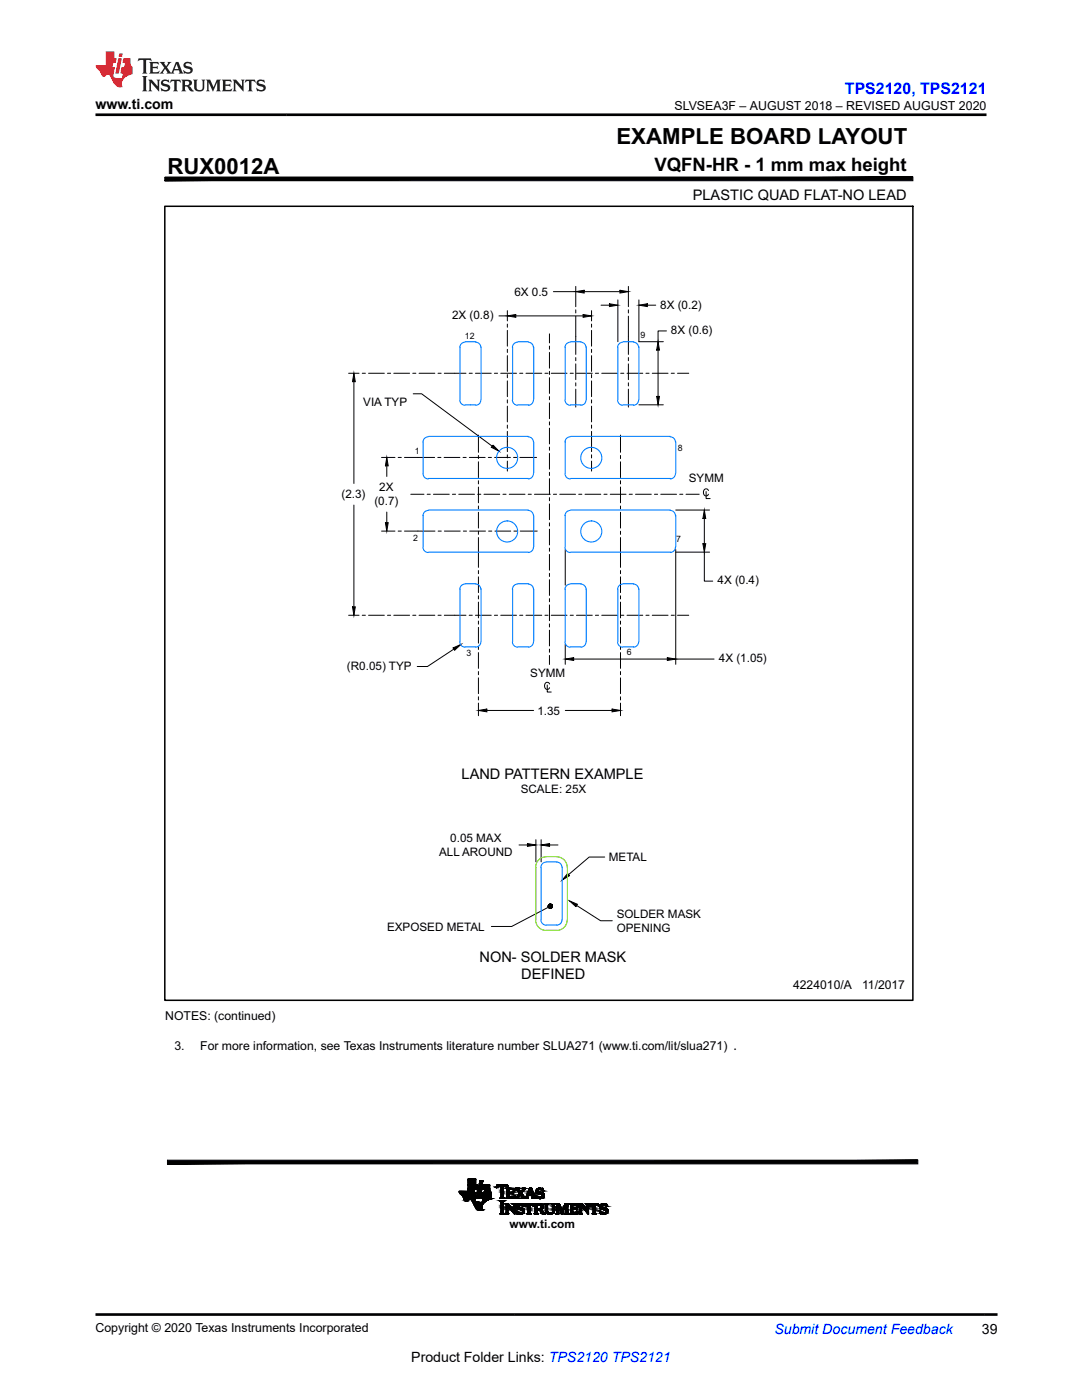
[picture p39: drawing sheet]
<svg xmlns="http://www.w3.org/2000/svg" width="216mm" height="279mm" viewBox="0 0 216 279" stroke-linecap="round" stroke-linejoin="round" font-family="sans-serif">
<defs><g id="words">
<g font-size="4.4">
<text x="123" y="28.8">EXAMPLE BOARD LAYOUT</text>
<text x="33.4" y="34.8">RUX0012A</text>
</g>
<text font-size="3.7" x="130.6" y="34.2">VQFN-HR - 1 mm max height</text>
<text font-size="3.2" fill="#00f" x="168.6" y="18.7">TPS2120, TPS2121</text>
<g font-size="2.9">
<text x="138.2" y="40">PLASTIC QUAD FLAT-NO LEAD</text>
<text x="92.1" y="155.4">LAND PATTERN EXAMPLE</text>
<text x="95.7" y="192">NON- SOLDER MASK</text>
<text x="104" y="195.3">DEFINED</text>
</g>
<g font-size="2.8">
<text x="19" y="21.8">www.ti.com</text>
<text x="195.9" y="266.1">39</text>
<text x="82.1" y="271.7">Product Folder Links: TPS2120 TPS2121</text>
</g>
<text font-size="2.8" fill="#00f" x="154.5" y="266.2">Submit Document Feedback</text>
<g font-size="2.5">
<text x="134.6" y="21.9">SLVSEA3F – AUGUST 2018 – REVISED AUGUST 2020</text>
<text x="19" y="265.9">Copyright © 2020 Texas Instruments Incorporated</text>
</g>
<g font-size="2.4">
<text x="158.3" y="197.5">4224010/A</text>
<text x="172" y="197.5">11/2017</text>
<text x="33" y="203.6">NOTES: (continued)</text>
<text x="34.8" y="209.5">3.</text>
<text x="39.9" y="209.5">For more information, see Texas Instruments literature number SLUA271 (www.ti.com/lit/slua271) .</text>
<text x="101.7" y="245.1">www.ti.com</text>
</g>
<g font-size="2.3">
<text x="102.6" y="59.1">6X 0.5</text>
<text x="90.2" y="63.7">2X (0.8)</text>
<text x="131.7" y="61.6">8X (0.2)</text>
<text x="133.9" y="66.7">8X (0.6)</text>
<text x="72.5" y="81">VIA TYP</text>
<text x="68.1" y="99.3">(2.3)</text>
<text x="74.7" y="100.7">(0.7)</text>
<text x="75.7" y="97.9">2X</text>
<text x="137.4" y="96.1">SYMM</text>
<text x="143.2" y="116.6">4X (0.4)</text>
<text x="69.2" y="133.7">(R0.05) TYP</text>
<text x="105.8" y="135.1">SYMM</text>
<text x="143.4" y="132.2">4X (1.05)</text>
<text x="107.2" y="142.7">1.35</text>
<text x="103.9" y="158.3">SCALE: 25X</text>
<text x="87.6" y="170.9">ALL AROUND</text>
<text x="89.9" y="168.1">0.05 MAX</text>
<text x="121.5" y="171.9">METAL</text>
<text x="77.2" y="185.8">EXPOSED METAL</text>
<text x="123.1" y="183.2">SOLDER MASK</text>
<text x="123.1" y="186">OPENING</text>
</g>
<g font-size="1.7">
<text x="92.7" y="67.7">12</text>
<text x="127.8" y="67.4">9</text>
<text x="82.8" y="90.7">1</text>
<text x="135.3" y="90.1">8</text>
<text x="82.4" y="107.9">2</text>
<text x="135" y="108.3">7</text>
<text x="93.1" y="130.9">3</text>
<text x="125" y="130.7">6</text>
</g>
</g></defs>
<g fill="#000">
<path d="M114.9 58.2l1.7-.3v.6zM123.7 57.9l1.7 .3-1.7 .3zM70.6 74.5l.3 1.7h-.6zM101.2 63l1.7-.2v.5zM116.4 62.8l1.6 .2-1.6 .3zM121.6 60.6l1.7 .3-1.7 .3zM127.5 60.9l1.7-.3v.6zM131 79.1h.6l-.3 1.7zM131.3 68.2l.3 1.7h-.6zM77.2 91.3l.3 1.7h-.6zM98.4 88.8l1.2 1.2-1.6-.7zM76.9 104.3h.6l-.3 1.7z"/>
<path d="M140.5 101.8l.3 1.7h-.5zM140.3 108.5h.5l-.3 1.7zM70.3 121.1h.6l-.3 1.7zM90.4 129.3l1.6-.7-1.3 1.2zM112.8 131.5l1.7-.2v.5zM133.2 131.3l1.6 .2-1.6 .3zM95.5 141.8l1.6-.3v.6zM122.1 141.5l1.7 .3-1.7 .3zM105.2 168.4l1.7 .2-1.7 .3zM108 168.6l1.7-.2v.5zM113.3 174.3l.3 .5-1.4 .8zM109.8 180.9l.4-.2z"/>
<path d="M113.6 179.8l1.6 .7-.3 .4zM93 239.7h.1zM93 239.7h.2zM96.2 239.2h1.9zM99 237h.1zM99 236.9h.1zM99.8 239.7h.9zM101.3 236.9h.1zM102.1 238h.4zM103.2 238.8h.3zM103.5 238.3h.3zM107.5 238.3h1z"/>
<path d="M107.7 239.2h.1zM107.7 239.2h.2zM107.9 238.4h.7zM95.8 241.6h.2zM103.7 240.2h.1zM104.6 240.7h.1zM107.6 241.2h.7zM108.2 242.2h.6zM108.5 242.3h.1zM112 242.1h.2zM114.8 241.1h.3zM115.4 241.8h.1z"/>
<path d="M117.7 240.7h.1zM120.3 240.2h.2zM120.4 242.3h.1zM120.4 242.3h.2z"/>
<path d="M32.9 35.3v.8l149.3-.8zM32.9 36.1l149.3-.8v.8z"/>
<path d="M109.4 180.8l.4 .1zM109.4 180.9h.4zM109.4 180.9h.4z"/>
<path d="M109.4 181l.4-.1zM109.4 181l.4-.1zM109.4 181.1l.4-.2z"/>
<path d="M109.4 180.7l.4 .2zM109.4 180.7l.4 .2zM109.4 180.8l.4 .1z"/>
<path d="M109.5 181.1l.3-.2zM109.5 181.1l.3-.2zM109.8 180.9l-.3 .3z"/>
<path d="M109.5 180.5l.3 .4zM109.5 180.6l.3 .3zM109.5 180.6l.3 .3z"/>
<path d="M109.8 180.9l-.2 .3zM109.8 180.9l-.2 .3zM109.8 180.9l-.1 .3z"/>
<path d="M109.6 180.5l.2 .4zM109.6 180.5l.2 .4zM109.5 180.5l.3 .4z"/>
<path d="M109.8 180.9l-.1 .4zM109.8 180.9v.4zM109.8 180.9v.4z"/>
<path d="M109.8 180.4v.5zM109.7 180.4l.1 .5zM109.7 180.5l.1 .4z"/>
<path d="M109.8 180.9l.1 .4zM109.8 180.9l.2 .3zM109.8 180.9l.2 .3z"/>
<path d="M109.9 180.4l-.1 .5zM109.9 180.4l-.1 .5zM109.8 180.4v.5z"/>
<path d="M109.8 180.9l.2 .3zM109.8 180.9l.3 .3zM109.8 180.9l.3 .2z"/>
<path d="M110 180.5l-.2 .4zM110 180.5l-.2 .4zM110 180.5l-.2 .4z"/>
<path d="M109.8 180.9l.3 .2zM109.8 180.9l.4 .2zM109.8 180.9l.4 .1z"/>
<path d="M109.8 180.9l.4-.2zM109.8 180.9l.4-.3zM110.1 180.5l-.3 .4z"/>
<path d="M109.8 180.9l.4 .1zM109.8 180.9l.4 .1zM109.8 180.9h.4z"/>
<path d="M109.8 180.9h.4zM109.8 180.9l.4-.1zM109.8 180.9l.4-.2z"/>
<path d="M33.4 231.5v.8l149.7-.8zM33.4 232.3l149.7-.8v.8z"/>
<path d="M91.6 237.7l3 .1zM91.6 237.7h3z"/>
<path d="M91.6 237.8h3zM91.6 237.8h3z"/>
<path d="M91.6 237.8l3 .1zM91.6 237.8h3z"/>
<path d="M91.6 237.9h3zM91.6 237.9h3z"/>
<path d="M91.6 237.9h3zM91.6 237.9h3z"/>
<path d="M91.7 237.9h2.9zM91.7 237.9h2.9z"/>
<path d="M91.7 237.9l2.9 .1zM91.7 237.9h2.9z"/>
<path d="M91.7 238h2.9zM91.7 238h2.9z"/>
<path d="M91.7 238h2.9zM91.7 238h2.9z"/>
<path d="M91.7 238h2.9zM91.7 238h2.9z"/>
<path d="M91.7 238h2.9zM91.7 238h2.9z"/>
<path d="M91.7 238h2.9zM91.7 238h2.9z"/>
<path d="M91.7 238h2.9zM91.7 238h2.9z"/>
<path d="M91.7 238h3.3zM91.7 238h3.3z"/>
<path d="M91.7 238h3.3zM91.7 238h3.3z"/>
<path d="M91.7 238h3.3zM91.7 238h3.3z"/>
<path d="M91.7 238h3.3zM91.7 238h3.3z"/>
<path d="M91.7 238l3.3 .1zM91.7 238h3.3z"/>
<path d="M91.7 238.1h3.3zM91.7 238.1h3.3z"/>
<path d="M91.7 238.1l3.3 .1zM91.7 238.1h3.3z"/>
<path d="M91.8 238.2h3.2zM91.8 238.2h3.2z"/>
<path d="M91.8 238.2h3.2zM91.8 238.2h3.2z"/>
<path d="M91.8 238.2l3.2 .1zM91.8 238.2h3.2z"/>
<path d="M91.9 238.3h3.1zM91.9 238.3h3.1z"/>
<path d="M91.9 238.3h3.1zM91.9 238.3h3.1z"/>
<path d="M91.9 238.3l3 .1zM91.9 238.3h3.1z"/>
<path d="M91.9 238.4h3zM91.9 238.4h3z"/>
<path d="M92 238.4l.1 .1h2.8zM92 238.4h2.9v.1z"/>
<path d="M92.1 238.5l2.8 .1zM92.1 238.5h2.8z"/>
<path d="M92.2 238.6h2.7zM92.2 238.6h2.7z"/>
<path d="M92.2 238.6l2.7 .1zM92.2 238.6h2.7z"/>
<path d="M92.3 238.7h2.6zM92.3 238.7h2.6z"/>
<path d="M92.3 238.7h2.6zM92.3 238.7h2.6z"/>
<path d="M92.3 238.7l2.6 .1zM92.3 238.7h2.6z"/>
<path d="M92.4 238.8h2.5zM92.4 238.8h2.5z"/>
<path d="M92.4 238.8h2.5zM92.4 238.8h2.5z"/>
<path d="M92.4 238.8l2.4 .1zM92.4 238.8h2.5z"/>
<path d="M92.4 238.9h2.4zM92.4 238.9h2.4z"/>
<path d="M92.4 238.9l2.4 .1zM92.4 238.9h2.4z"/>
<path d="M92.5 239h2.3zM92.5 239h2.3z"/>
<path d="M92.5 239h2.3zM92.5 239h2.3z"/>
<path d="M92.5 239h2.3zM92.5 239h2.3z"/>
<path d="M92.5 239h2.3zM92.5 239h2.3z"/>
<path d="M92.5 239l2.3 .1zM92.5 239h2.3z"/>
<path d="M92.5 239.1h2.3zM92.5 239.1h2.3z"/>
<path d="M92.5 239.1h2.3zM92.5 239.1h2.3z"/>
<path d="M92.5 239.1h2.3zM92.5 239.1h2.3z"/>
<path d="M92.5 239.1l2.3 .1zM92.5 239.1h2.3z"/>
<path d="M92.5 239.2h2.3zM92.5 239.2h2.3z"/>
<path d="M92.5 239.2l.1 .1h2.2zM92.5 239.2h2.3v.1z"/>
<path d="M92.6 239.3h2.1zM92.6 239.3h2.2z"/>
<path d="M92.6 239.3h1.1zM92.6 239.3h1.2z"/>
<path d="M92.6 239.3l1.1 .1zM92.6 239.3h1.1z"/>
<path d="M92.6 239.4h1.1zM92.6 239.4h1.1z"/>
<path d="M92.6 239.4h1zM92.6 239.4h1.1z"/>
<path d="M92.6 239.4h1zM92.6 239.4h1z"/>
<path d="M92.6 239.4h.9zM92.6 239.4h1z"/>
<path d="M92.7 239.4h.8zM92.7 239.4h.8z"/>
<path d="M92.7 239.4l.8 .1zM92.7 239.4h.8z"/>
<path d="M92.7 239.5h.8zM92.7 239.5h.8z"/>
<path d="M92.7 239.5h.7zM92.7 239.5h.8z"/>
<path d="M92.7 239.5l.7 .1zM92.7 239.5h.7z"/>
<path d="M92.7 239.6h.7zM92.7 239.6h.7z"/>
<path d="M92.8 239.6h.6zM92.8 239.6h.6z"/>
<path d="M92.8 239.7h.5zM92.8 239.7h.5z"/>
<path d="M92.9 239.7h.4zM92.9 239.7h.4z"/>
<path d="M92.9 239.7h.3zM92.9 239.7h.4z"/>
<path d="M92.9 239.7h.3zM92.9 239.7h.3z"/>
<path d="M93 239.7h.2zM93 239.7h.2z"/>
<path d="M93 239.7h.2zM93 239.7h.2z"/>
<path d="M92.8 239.7h.5zM92.8 239.7h.5zM92.8 239.6l.5 .1zM92.8 239.6h.6z"/>
<path d="M93.4 237.7h1.2zM93.4 237.7h1.2z"/>
<path d="M93.4 235.3h1.5zM93.4 235.3h1.5z"/>
<path d="M93.4 235.3h1.5zM93.4 235.3h1.5z"/>
<path d="M93.4 235.3h1.5zM93.4 235.3h1.5z"/>
<path d="M93.4 235.3h1.5zM93.4 235.3h1.5z"/>
<path d="M93.4 235.3l1.5 .1zM93.4 235.3l1.5 .1z"/>
<path d="M93.4 235.4h1.5zM93.4 235.4h1.5z"/>
<path d="M93.4 235.4h1.5zM93.4 235.4h1.5z"/>
<path d="M93.4 235.4h1.5zM93.4 235.4h1.5z"/>
<path d="M93.4 235.4h1.5zM93.4 235.4h1.5z"/>
<path d="M93.4 235.4h1.5zM93.4 235.4h1.5z"/>
<path d="M93.4 235.4h1.5zM93.4 235.4h1.5z"/>
<path d="M93.4 235.4l1.5 .1zM93.4 235.4l1.5 .1z"/>
<path d="M93.4 235.5h1.5zM93.4 235.5h1.5z"/>
<path d="M93.4 235.5h1.5zM93.4 235.5h1.5z"/>
<path d="M93.4 235.5l1.5 .1zM93.4 235.5l1.5 .1z"/>
<path d="M93.4 235.6h1.5zM93.4 235.6h1.5z"/>
<path d="M93.4 235.6h1.5zM93.4 235.6h1.5z"/>
<path d="M93.4 235.6l1.5 .1zM93.4 235.6l1.5 .1z"/>
<path d="M93.4 235.7h1.5zM93.4 235.7h1.5z"/>
<path d="M93.4 235.7l1.5 .1zM93.4 235.7l1.5 .1z"/>
<path d="M93.4 235.8h1.5zM93.4 235.8h1.5z"/>
<path d="M93.4 235.8l1.5 .1zM93.4 235.8l1.5 .1z"/>
<path d="M93.4 235.9h1.5zM93.4 235.9h1.5z"/>
<path d="M93.4 235.9l1.5 .1zM93.4 235.9l1.5 .1z"/>
<path d="M93.4 236h1.5zM93.4 236h1.5z"/>
<path d="M93.4 236l1.5 .1zM93.4 236l1.5 .1z"/>
<path d="M93.4 236.1h1.5zM93.4 236.1h1.5z"/>
<path d="M93.4 236.1l1.5 .1zM93.4 236.1l1.5 .1z"/>
<path d="M93.4 236.2l1.5 .1zM93.4 236.2l1.5 .1z"/>
<path d="M93.4 236.3h1.5zM93.4 236.3h1.5z"/>
<path d="M93.4 236.3l1.5 .1zM93.4 236.3l1.5 .1z"/>
<path d="M93.4 236.4h1.5zM93.4 236.4h1.5z"/>
<path d="M93.4 236.4h1.5zM93.4 236.4h1.5z"/>
<path d="M93.4 236.4l1.5 .1zM93.4 236.4l1.5 .1z"/>
<path d="M93.4 236.5h1.5zM93.4 236.5h1.5z"/>
<path d="M93.4 236.5h1.5zM93.4 236.5h1.5z"/>
<path d="M93.4 236.5h1.5zM93.4 236.5h1.5z"/>
<path d="M93.4 236.5h1.5zM93.4 236.5h1.5z"/>
<path d="M93.4 236.5h1.9zM93.4 236.5h1.9z"/>
<path d="M93.4 236.5h1.9zM93.4 236.5h1.9z"/>
<path d="M93.4 236.5h1.9zM93.4 236.5h1.9z"/>
<path d="M93.4 236.5h1.9zM93.4 236.5h1.9z"/>
<path d="M93.4 236.5l1.9 .1zM93.4 236.5h1.9z"/>
<path d="M93.4 236.6h1.9zM93.4 236.6h1.9z"/>
<path d="M93.4 236.6h1.9zM93.4 236.6h1.9z"/>
<path d="M93.4 236.6l1.9 .1zM93.4 236.6h1.9z"/>
<path d="M93.4 236.7l1.9 .1zM93.4 236.7h1.9z"/>
<path d="M93.4 236.8v.1h1.8zM93.4 236.8h1.9l-.1 .1z"/>
<path d="M93.4 236.9h1.8zM93.4 236.9h1.8z"/>
<path d="M93.4 236.9v.1h1.8zM93.4 236.9h1.8v.1z"/>
<path d="M93.4 237l1.8 .1zM93.4 237h1.8z"/>
<path d="M93.4 237.1h1.8zM93.4 237.1h1.8z"/>
<path d="M93.4 237.1l1.8 .1zM93.4 237.1h1.8z"/>
<path d="M93.4 237.2h1.8zM93.4 237.2h1.8z"/>
<path d="M93.4 237.2h1.8zM93.4 237.2h1.8z"/>
<path d="M93.4 237.2l1.8 .1zM93.4 237.2h1.8z"/>
<path d="M93.4 237.3h1.8zM93.4 237.3h1.8z"/>
<path d="M93.4 237.3h1.8zM93.4 237.3h1.8z"/>
<path d="M93.4 237.3h1.8zM93.4 237.3h1.8z"/>
<path d="M93.4 237.3h1.8zM93.4 237.3h1.8z"/>
<path d="M93.4 237.3h1.3zM93.4 237.3h1.3z"/>
<path d="M93.4 237.3h1.3zM93.4 237.3h1.3z"/>
<path d="M93.4 237.3h1.3zM93.4 237.3h1.3z"/>
<path d="M93.4 237.3h1.3zM93.4 237.3h1.3z"/>
<path d="M93.4 237.3h1.3zM93.4 237.3h1.3z"/>
<path d="M93.4 237.3l1.3 .1zM93.4 237.3h1.3z"/>
<path d="M93.4 237.4h1.3zM93.4 237.4h1.3z"/>
<path d="M93.4 237.4h1.3zM93.4 237.4h1.3z"/>
<path d="M93.4 237.4h1.3zM93.4 237.4h1.3z"/>
<path d="M93.4 237.4l1.3 .1zM93.4 237.4h1.3z"/>
<path d="M93.4 237.5h1.3zM93.4 237.5h1.3z"/>
<path d="M93.4 237.5h1.3zM93.4 237.5h1.3z"/>
<path d="M93.4 237.5l1.3 .1zM93.4 237.5h1.3z"/>
<path d="M93.4 237.6h1.3zM93.4 237.6h1.3z"/>
<path d="M93.4 237.6h1.3zM93.4 237.6h1.3z"/>
<path d="M93.4 237.6l1.3 .1zM93.4 237.6h1.3z"/>
<path d="M93.4 237.7h1.3zM93.4 237.7h1.3z"/>
<path d="M93.4 237.7h1.2zM93.4 237.7h1.3z"/>
<path d="M93.4 237.7h1.2zM93.4 237.7h1.2z"/>
<path d="M93.4 237.7h1.2zM93.4 237.7h1.2z"/>
<path d="M93.4 237.7h1.2zM93.4 237.7h1.2z"/>
<path d="M93.8 239.3h.9zM93.8 239.3h.9z"/>
<path d="M93.8 239.3l.9 .1zM93.8 239.3l.9 .1z"/>
<path d="M93.9 239.4h.8zM93.9 239.4h.8z"/>
<path d="M93.9 239.4h.8zM93.9 239.4h.8z"/>
<path d="M93.9 239.4h.8zM93.9 239.4h.8z"/>
<path d="M93.9 239.4h.8zM93.9 239.4h.8z"/>
<path d="M94 239.4h.7zM94 239.4h.7z"/>
<path d="M94 239.4h.7zM94 239.4h.7z"/>
<path d="M94 239.4l.7 .1zM94 239.4h.7z"/>
<path d="M94 239.5h.7zM94 239.5h.7z"/>
<path d="M94.1 239.5h.6zM94.1 239.5h.6z"/>
<path d="M94.1 239.5h.6zM94.1 239.5h.6z"/>
<path d="M94.1 239.5h.6zM94.1 239.5h.6z"/>
<path d="M94.1 239.5l.6 .1zM94.1 239.5l.6 .1z"/>
<path d="M94.2 239.6h.5zM94.2 239.6h.5z"/>
<path d="M94.2 239.6h.5zM94.2 239.6h.5z"/>
<path d="M94.2 239.6l.5 .1zM94.2 239.6l.5 .1z"/>
<path d="M94.2 239.7h.6zM94.2 239.7h.6z"/>
<path d="M94.2 239.7h.6zM94.2 239.7h.6z"/>
<path d="M94.2 239.7h.6zM94.2 239.7h.6z"/>
<path d="M94.2 239.7h.6zM94.2 239.7h.6z"/>
<path d="M94.3 239.7l.5 .1zM94.3 239.7l.5 .1z"/>
<path d="M94.3 239.8h.5zM94.3 239.8h.5z"/>
<path d="M94.3 239.8h.6zM94.3 239.8h.6z"/>
<path d="M94.3 239.8l.6 .1zM94.3 239.8l.6 .1z"/>
<path d="M94.3 239.9h.7zM94.3 239.9h.7z"/>
<path d="M94.3 239.9h.8zM94.3 239.9h.8z"/>
<path d="M94.3 239.9h.8zM94.3 239.9h.8z"/>
<path d="M94.3 239.9h.9zM94.3 239.9h.9z"/>
<path d="M94.3 239.9h.9zM94.3 239.9h.9z"/>
<path d="M94.3 239.9h1zM94.3 239.9h1z"/>
<path d="M94.3 239.9h1.1zM94.3 239.9h1.1z"/>
<path d="M91.7 238.1h3.3zM91.7 238.1h3.3zM91.7 238.1h3.3zM91.7 238.1h3.3z"/>
<path d="M95.1 239.2h.6zM95.1 239.2h.6z"/>
<path d="M95.1 239.2h.6zM95.1 239.2h.6z"/>
<path d="M95.1 239.1l.6 .1zM95.1 239.1h.6z"/>
<path d="M95.1 239.1h.6zM95.1 239.1h.6z"/>
<path d="M95.6 236.3h.6zM95.6 236.3h.6z"/>
<path d="M94.3 239.9h1.3zM94.3 239.9h1.3z"/>
<path d="M95.1 239.1h.6zM95.1 239.1h.6zM95.1 239.1h.6zM95.1 239.1h.6z"/>
<path d="M95.1 239.1h.6zM95.1 239.1h.6zM95.1 239l.6 .1zM95.1 239h.6z"/>
<path d="M95.1 239h.6zM95.1 239h.6zM95.1 239h.6zM95.1 239h.6z"/>
<path d="M95.1 239h.6zM95.1 239h.6zM95.1 238.9l.6 .1zM95.1 238.9h.6z"/>
<path d="M95.1 238.9h.6zM95.1 238.9h.6zM95.1 238.8l.6 .1zM95.1 238.8h.6z"/>
<path d="M95.1 238.8h.6zM95.1 238.8h.6zM95.1 238.7l.6 .1zM95.1 238.7h.6z"/>
<path d="M95.1 238.7h.6zM95.1 238.7h.6zM95.2 238.7h.5zM95.2 238.7h.6z"/>
<path d="M95.2 238.7h.6zM95.2 238.7h.6zM95.2 238.5v.2h.6zM95.2 238.5h.6v.2z"/>
<path d="M95.2 238.5h.6zM95.2 238.5h.6zM95.2 238.4v.1h.6zM95.2 238.4h.6v.1z"/>
<path d="M95.2 238.4h.6zM95.2 238.4h.6zM95.2 238.3v.1h.6zM95.2 238.3h.6v.1z"/>
<path d="M95.2 238.3h.6zM95.2 238.3h.6zM95.3 238.1l-.1 .2h.6zM95.3 238.1h.6l-.1 .2z"/>
<path d="M95.3 238.1h.6zM95.3 238.1h.6zM95.3 237.8v.3h.6zM95.3 237.8h.6v.3z"/>
<path d="M95.3 237.8h.6zM95.3 237.8h.6zM95.4 237.6l-.1 .2h.6zM95.4 237.6h.6l-.1 .2z"/>
<path d="M96 239h2.1zM96 239h2.1z"/>
<path d="M96 239h2.1zM96 239h2.1z"/>
<path d="M96 239h2.1zM96 239h2.1z"/>
<path d="M96 239h2.1zM96 239h2.1z"/>
<path d="M96 238.9l2.1 .1zM96 238.9l2.1 .1z"/>
<path d="M96 239h2.1zM96 239h2.1z"/>
<path d="M96 238.9h2.1zM96 238.9h2.1z"/>
<path d="M96 239l2.1 .1zM96 239l2.1 .1z"/>
<path d="M95.4 237.6h.6zM95.4 237.6h.6zM95.4 237.4v.2h.6zM95.4 237.4h.6v.2z"/>
<path d="M96 238.9h2.1zM96 238.9h2.1z"/>
<path d="M96 238.8l2.1 .1zM96 238.8l2.1 .1z"/>
<path d="M96 238.8h2.1zM96 238.8h2.1z"/>
<path d="M96 239.1h2.1zM96 239.1h2.1z"/>
<path d="M96 239.1h2.1zM96 239.1h2.1z"/>
<path d="M96 238.8h2.1zM96 238.8h2.1z"/>
<path d="M96 238.8h2.1zM96 238.8h2.1z"/>
<path d="M96 238.7l2.1 .1zM96 238.7l2.1 .1z"/>
<path d="M96 238.7h2.1zM96 238.7h2.1z"/>
<path d="M96 238.7h2.1zM96 238.7h2.1z"/>
<path d="M96 239.1h2.1zM96 239.1h2.1z"/>
<path d="M95.4 237.4h.6zM95.4 237.4h.6zM95.4 237.2v.2h.6zM95.4 237.2h.6v.2z"/>
<path d="M96 238.6l2.1 .1zM96 238.6l2.1 .1z"/>
<path d="M96 238.6h2.1zM96 238.6h2.1z"/>
<path d="M96 238.6h2.1zM96 238.6h2.1z"/>
<path d="M96.1 238.5l-.1 .1h2.1zM96.1 238.5l2 .1z"/>
<path d="M95.4 237.2h.6zM95.4 237.2h.6zM95.5 237.1l-.1 .1h.6zM95.5 237.1h.6l-.1 .1z"/>
<path d="M96 239.1h2.1zM96 239.1h2.1z"/>
<path d="M96.1 238.4l2 .1zM96.1 238.4l2 .1z"/>
<path d="M95.5 237.1h.6zM95.5 237.1h.6zM95.5 237v.1h.6zM95.5 237h.6v.1z"/>
<path d="M96.1 238.3l2 .1zM96.1 238.3l2 .1z"/>
<path d="M95.5 237h.6zM95.5 237h.6zM95.5 236.9l.6 .1zM95.5 236.9h.6z"/>
<path d="M96.1 238.3h2zM96.1 238.3h2z"/>
<path d="M96.1 238.2l2 .1zM96.1 238.2l2 .1z"/>
<path d="M96.1 239.1l2 .1zM96.1 239.1l2 .1z"/>
<path d="M95.5 236.9h.6zM95.5 236.9h.6zM95.5 236.8l.6 .1zM95.5 236.8h.6z"/>
<path d="M96.1 238.2h2zM96.1 238.2h2z"/>
<path d="M96.1 238.2h2zM96.1 238.2h2z"/>
<path d="M96.1 238.2h2zM96.1 238.2h2z"/>
<path d="M96.1 238.1l2 .1zM96.1 238.1l2 .1z"/>
<path d="M95.5 236.8h.6zM95.5 236.8h.6zM95.5 236.8h.6zM95.5 236.8h.6z"/>
<path d="M96.1 238.1h2zM96.1 238.1h2z"/>
<path d="M96.1 238.1h2zM96.1 238.1h2z"/>
<path d="M96.1 238.1h2zM96.1 238.1h2z"/>
<path d="M95.5 236.8h.6zM95.5 236.8h.6zM95.6 236.7l.5 .1zM95.6 236.7h.6z"/>
<path d="M96.1 238.1h2zM96.1 238.1h2z"/>
<path d="M96.1 238l2 .1zM96.1 238l2 .1z"/>
<path d="M96.2 238h1.9zM96.2 238h1.9z"/>
<path d="M96.2 238h1.9zM96.2 238h1.9z"/>
<path d="M96.2 238h1.9zM96.2 238h1.9z"/>
<path d="M96.2 238h1.9zM96.2 238h1.9z"/>
<path d="M95.6 236.7h.6zM95.6 236.7h.6zM95.6 236.6l.6 .1zM95.6 236.6h.6z"/>
<path d="M95.6 236.6h.6zM95.6 236.6h.6zM95.6 236.6h.6zM95.6 236.6h.6z"/>
<path d="M96.2 239.2h1.9zM96.1 239.2h2zM96.1 239.2h2z"/>
<path d="M95.6 236.6h.6zM95.6 236.6h.6zM95.6 236.5l.6 .1zM95.6 236.5h.6z"/>
<path d="M95.6 236.5h.6zM95.6 236.5h.6zM95.6 236.5h.6zM95.6 236.5h.6z"/>
<path d="M95.6 236.5h.6zM95.6 236.5h.6zM95.6 236.5h.6zM95.6 236.5h.6z"/>
<path d="M95.6 236.5h.6zM95.6 236.5h.6zM95.6 236.5h.6zM95.6 236.5h.6z"/>
<path d="M95.6 236.5h.6zM95.6 236.5h.6zM95.6 236.5h.6zM95.6 236.5h.6z"/>
<path d="M96.2 239.9h.5zM96.2 239.9h.5z"/>
<path d="M96.2 239.9h.5zM96.2 239.9h.5z"/>
<path d="M96.2 239.9h.5zM96.2 239.9h.5z"/>
<path d="M96.2 239.9h.5zM96.2 239.9h.6z"/>
<path d="M96.2 239.9h.5zM96.2 239.9h.5z"/>
<path d="M96.2 239.8l.6 .1zM96.2 239.8h.6z"/>
<path d="M95.6 236.3h.6zM95.6 236.3h.6zM95.6 236.2l.6 .1zM95.6 236.2h.6z"/>
<path d="M96.2 239.8h.6zM96.2 239.8h.7z"/>
<path d="M95.6 236.2h.6zM95.6 236.2h.6zM95.6 236.2h.6zM95.6 236.2h.6z"/>
<path d="M96.2 239.8h.7zM96.2 239.8h.7z"/>
<path d="M95.6 236.2h.6zM95.6 236.2h.6zM95.7 236.2h.5zM95.7 236.2h.6z"/>
<path d="M96.3 239.7l.6 .1zM96.3 239.7h.6z"/>
<path d="M95.7 236.2h.6zM95.7 236.2h.6zM95.7 236.1l.6 .1zM95.7 236.1h.6z"/>
<path d="M96.3 239.7h.6zM96.3 239.7h.7z"/>
<path d="M95.7 236.1h.6zM95.7 236.1h.6zM95.7 236.1h.6zM95.7 236.1h.6z"/>
<path d="M96.3 239.6l.7 .1zM96.3 239.6h.8z"/>
<path d="M95.7 236.1h.6zM95.7 236.1h.6zM95.7 236v.1h.6zM95.7 236h.6v.1z"/>
<path d="M96.3 239.6h.8zM96.3 239.6h.8z"/>
<path d="M96.3 239.5l.8 .1zM96.3 239.5h1z"/>
<path d="M96.2 239.2h1.9zM96.2 239.2h1.9zM96.2 239.2h1.9z"/>
<path d="M95.7 236h.6zM95.7 236h.6zM95.7 235.9v.1h.6zM95.7 235.9h.6v.1z"/>
<path d="M96.3 237.3h1.4zM96.3 237.3h1.4z"/>
<path d="M96.3 237.3h1.4zM96.3 237.3h1.4z"/>
<path d="M96.3 237.3h1.4zM96.3 237.3h1.4z"/>
<path d="M96.3 237.3h1.4zM96.3 237.3h1.4z"/>
<path d="M96.3 237.3h1.4zM96.3 237.3h1.4z"/>
<path d="M96.3 239.5h1zM96.3 239.5h1.1z"/>
<path d="M96.3 239.5h1zM96.3 239.5h1z"/>
<path d="M96.3 237.3h1.4zM96.3 237.3h1.4z"/>
<path d="M96.3 237.3h1.4zM96.3 237.3h1.4z"/>
<path d="M96.3 237.3h1.4zM96.3 237.3h1.4z"/>
<path d="M96.3 237.3h1.4zM96.3 237.3h1.4z"/>
<path d="M96.3 237.2l1.4 .1zM96.3 237.2l1.4 .1z"/>
<path d="M96.3 237.2h1.4zM96.3 237.2h1.4z"/>
<path d="M96.3 237.2h1.4zM96.3 237.2h1.4z"/>
<path d="M96.3 239.4l1.1 .1zM96.3 239.4h1.2z"/>
<path d="M95.7 235.9h.6zM95.7 235.9h.6zM95.7 235.8l.6 .1zM95.7 235.8h.6z"/>
<path d="M96.3 239.4h1.2zM96.3 239.4h1.2z"/>
<path d="M96.3 237.1l1.4 .1zM96.3 237.1l1.4 .1z"/>
<path d="M96.3 237.2h1.4zM96.3 237.2h1.4z"/>
<path d="M96.3 239.4h1.2zM96.3 239.4h1.4z"/>
<path d="M95.7 235.8h.6zM95.7 235.8h.6zM95.7 235.8h.6zM95.7 235.8h.6z"/>
<path d="M96.3 239.3l1.4 .1zM96.3 239.3h1.5z"/>
<path d="M96.3 237.1h1.4zM96.3 237.1h1.4z"/>
<path d="M96.3 237.1h1.4zM96.3 237.1h1.4z"/>
<path d="M95.7 235.8h.6zM95.7 235.8h.6zM95.7 235.7l.6 .1zM95.7 235.7h.6z"/>
<path d="M96.3 239.3h1.5zM96.3 239.3h1.5z"/>
<path d="M95.7 235.7h.6zM95.7 235.7h.6zM95.7 235.7h.6zM95.7 235.7h.6z"/>
<path d="M96.3 239.3h1.5zM96.3 239.3h1.6z"/>
<path d="M96.3 239.3h1.6zM96.3 239.3h1.6z"/>
<path d="M96.3 237l1.4 .1zM96.3 237l1.4 .1z"/>
<path d="M96.4 236.9l-.1 .1h1.4zM96.4 236.9h1.3v.1z"/>
<path d="M96.3 239.3h1.6zM96.3 239.3h1.6z"/>
<path d="M95.7 235.7h.6zM95.7 235.7h.6zM95.7 235.7h.6zM95.7 235.7h.7z"/>
<path d="M96.4 239.3h1.5zM96.4 239.3h1.6z"/>
<path d="M96.4 239.3h1.6zM96.4 239.3h1.6z"/>
<path d="M95.7 235.7h.7zM95.7 235.7h.7zM95.7 235.7h.7zM95.7 235.7h.7z"/>
<path d="M96.4 239.3h1.6zM96.4 239.3h1.6z"/>
<path d="M96.4 239.3h1.7zM96.4 239.3h1.7z"/>
<path d="M96.4 239.3h1.6zM96.4 239.3h1.7z"/>
<path d="M96.4 239.2l1.7 .1zM96.4 239.2l1.7 .1z"/>
<path d="M96.4 239.3h1.7zM96.4 239.3h1.7z"/>
<path d="M96.4 239.3h1.7zM96.4 239.3h1.7z"/>
<path d="M96.4 239.2h1.7zM96.4 239.2h1.7z"/>
<path d="M96.4 239.2h1.7zM96.4 239.2h1.7z"/>
<path d="M96.4 239.2h1.7zM96.4 239.2h1.7z"/>
<path d="M96.4 239.2h1.7zM96.4 239.2h1.7z"/>
<path d="M96.4 239.2h1.7zM96.4 239.2h1.7z"/>
<path d="M96.4 239.2h1.7zM96.4 239.2h1.7z"/>
<path d="M96.4 236.9h1.3zM96.4 236.9h1.3z"/>
<path d="M96.4 239.2h1.7zM96.4 239.2h1.7z"/>
<path d="M96.4 239.2h1.7zM96.4 239.2h1.7z"/>
<path d="M96.4 239.2h1.7zM96.4 239.2h1.7z"/>
<path d="M96.4 236.8v.1h1.3zM96.4 236.8h1.3v.1z"/>
<path d="M96.4 236.8h1.3zM96.4 236.8h1.3z"/>
<path d="M96.4 236.7l1.3 .1zM96.4 236.7l1.3 .1z"/>
<path d="M96.4 236.6l1.3 .1zM96.4 236.6l1.3 .1z"/>
<path d="M96.4 236.7h1.3zM96.4 236.7h1.3z"/>
<path d="M96.4 236.6h1.3zM96.4 236.6h1.3z"/>
<path d="M96.4 236.6h1.3zM96.4 236.6h1.3z"/>
<path d="M96.4 236.5l1.3 .1zM96.4 236.5l1.3 .1z"/>
<path d="M96.4 236.6h1.3zM96.4 236.6h1.3z"/>
<path d="M96.6 238h1.5zM96.6 238h1.5z"/>
<path d="M96.6 238h1.5zM96.6 238h1.5z"/>
<path d="M96.6 238h1.5zM96.6 238h1.5z"/>
<path d="M96.6 238h1.5zM96.6 238h1.5z"/>
<path d="M96.6 238h1.5zM96.6 238h1.5z"/>
<path d="M96.6 238h1.5zM96.6 238h1.5z"/>
<path d="M96.6 238h1.4zM96.6 238h1.4z"/>
<path d="M96.6 238h1.4zM96.6 238h1.4z"/>
<path d="M96.6 238h1.4zM96.6 238h1.4z"/>
<path d="M96.6 238h1.4zM96.6 238h1.4z"/>
<path d="M96.6 238h1.4zM96.6 238h1.4z"/>
<path d="M96.6 238h1.4zM96.6 238h1.4z"/>
<path d="M96.6 238h1.4zM96.6 238h1.4z"/>
<path d="M96.6 237.9l1.4 .1zM96.6 237.9l1.4 .1z"/>
<path d="M96.6 237.9h1.4zM96.6 237.9h1.4z"/>
<path d="M96.6 237.9h1.3zM96.6 237.9h1.3z"/>
<path d="M96.6 237.9h1.3zM96.6 237.9h1.3z"/>
<path d="M96.6 237.9h1.3zM96.6 237.9h1.3z"/>
<path d="M96.6 237.8l1.3 .1zM96.6 237.8l1.3 .1z"/>
<path d="M96.6 237.9h1.3zM96.6 237.9h1.3z"/>
<path d="M96.6 237.8h1.3zM96.6 237.8h1.3z"/>
<path d="M96.6 237.8h1.2zM96.6 237.8h1.2z"/>
<path d="M96.7 237.8h1.1zM96.7 237.8h1.1z"/>
<path d="M96.7 237.7l1.1 .1zM96.7 237.7l1.1 .1z"/>
<path d="M96.7 237.7h1.1zM96.7 237.7h1.1z"/>
<path d="M96.7 237.6l1.1 .1zM96.7 237.6l1.1 .1z"/>
<path d="M96.7 237.7h1.1zM96.7 237.7h1.1z"/>
<path d="M96.7 237.6h1zM96.7 237.6h1z"/>
<path d="M96.7 237.5l1 .1zM96.7 237.5l1 .1z"/>
<path d="M96.7 237.5h1zM96.7 237.5h1z"/>
<path d="M96.7 237.5h1zM96.7 237.5h1z"/>
<path d="M96.7 237.4l1 .1zM96.7 237.4l1 .1z"/>
<path d="M96.7 237.4h1zM96.7 237.4h1z"/>
<path d="M96.7 237.4h1zM96.7 237.4h1z"/>
<path d="M96.7 237.4h1zM96.7 237.4h1z"/>
<path d="M96.7 237.3l1 .1zM96.7 237.3l1 .1z"/>
<path d="M96.7 237.3h1zM96.7 237.3h1z"/>
<path d="M96.7 237.3h1zM96.7 237.3h1z"/>
<path d="M96.7 237.3h1zM96.7 237.3h1z"/>
<path d="M96.7 237.3h1zM96.7 237.3h1z"/>
<path d="M96.5 236.5h1.2zM96.5 236.5h1.2zM96.5 236.5h1.2zM96.5 236.5h1.2z"/>
<path d="M96.5 236.5h1.2zM96.5 236.5h1.2zM96.5 236.5h1.2zM96.5 236.5h1.2z"/>
<path d="M96.4 236.5h1.3zM96.4 236.5h1.3zM96.5 236.5h1.2zM96.5 236.5h1.2z"/>
<path d="M96.4 236.6h1.3zM96.4 236.6h1.3zM96.4 236.6h1.3zM96.4 236.6h1.3z"/>
<path d="M96.3 239.3h1.5zM96.3 239.3h1.5z"/>
<path d="M96.3 239.3h1.6zM96.3 239.3h1.6z"/>
<path d="M96.6 238h1.4zM96.6 238h1.4z"/>
<path d="M96 238.8h2.1zM96 238.8h2.1zM96 238.8h2.1zM96 238.8h2.1z"/>
<path d="M99 237h.1zM99 237h.1z"/>
<path d="M99 236.9h.1zM99 236.9h.2z"/>
<path d="M99 236.9h.1zM99 236.9h.1z"/>
<path d="M99 236.9h.2zM99 236.9h.2z"/>
<path d="M99 236.9h.2zM99 236.9h.2z"/>
<path d="M99 236.9h.2zM99 236.9h.2z"/>
<path d="M99 236.9h.2zM99 236.9h.3z"/>
<path d="M99 236.8l.3 .1zM99 236.8h.3z"/>
<path d="M99 236.8h.3zM99 236.8h.3z"/>
<path d="M99 236.8h.3zM99 236.8h.4z"/>
<path d="M99 236.8h.4zM99 236.8h.4z"/>
<path d="M99 236.8h.4zM99 236.8h.5z"/>
<path d="M99 236.8h.5zM99 236.8h.5z"/>
<path d="M99 236.8h.5zM99 236.8h.6z"/>
<path d="M99.1 236.8h2.3zM99.1 236.8h2.3z"/>
<path d="M99 236.8h.6zM99 236.8h.6z"/>
<path d="M99.1 236.7l2.3 .1zM99.1 236.7l2.3 .1z"/>
<path d="M99 236.8h.6zM99 236.8h.7z"/>
<path d="M99 236.8h.7zM99 236.8h.8z"/>
<path d="M99.8 239.6h.9zM99.8 239.6h.9zM99.8 239.6h.9zM99.8 239.6h.9zM99.8 239.6h.9zM99.8 239.6h.9zM99.8 239.6h.9zM99.8 239.6h.9zM99.8 239.6h.9zM99.8 239.6h.9z"/>
<path d="M99.8 239.6h.9zM99.8 239.6h.9z"/>
<path d="M99.8 239.6h.9zM99.8 239.6h.9z"/>
<path d="M99.8 239.6h.9zM99.8 239.6h.9z"/>
<path d="M99.8 239.6l.9 .1zM99.8 239.6l.9 .1z"/>
<path d="M99.8 239.7h.9zM99.8 239.7h.9zM99.8 239.7h.9zM99.8 239.7h.9zM99.8 239.7h.9zM99.8 239.7h.9zM99.8 239.7h.9z"/>
<path d="M99.8 239.7h.9zM99.8 239.7h.9z"/>
<path d="M99.8 239.1h.9zM99.9 239.1h.8z"/>
<path d="M99.8 239.1h.9zM99.8 239.1h.9z"/>
<path d="M99.8 239.1h.9zM99.8 239.1h.9z"/>
<path d="M99.8 239.1h.9zM99.8 239.1h.9z"/>
<path d="M99.8 239.1h.9zM99.8 239.1h.9z"/>
<path d="M99.8 239.1h.9zM99.8 239.1h.9z"/>
<path d="M99.8 239.1h.9zM99.8 239.1h.9z"/>
<path d="M99.8 239.1h.9zM99.8 239.1h.9z"/>
<path d="M99.8 239.1l.9 .1zM99.8 239.1l.9 .1z"/>
<path d="M99.8 239.2h.9zM99.8 239.2h.9z"/>
<path d="M99.8 239.2h.9zM99.8 239.2h.9z"/>
<path d="M99.8 239.2h.9zM99.8 239.2h.9z"/>
<path d="M99.8 239.2h.9zM99.8 239.2h.9z"/>
<path d="M99.8 239.7h.9zM99.8 239.7h.9z"/>
<path d="M99.8 239.7h.8zM99.8 239.7h.9z"/>
<path d="M99.8 239.7h.8zM99.8 239.7h.8z"/>
<path d="M99.8 236.8h.8zM99.8 236.8h.8z"/>
<path d="M99.8 239.7h.8zM99.8 239.7h.8z"/>
<path d="M99.9 239.1h.7zM99.9 239.1h.7z"/>
<path d="M99.9 239.1h.7zM99.9 239.1h.7z"/>
<path d="M99.8 239.7h.8zM99.8 239.7h.8z"/>
<path d="M99.9 239.7h.7zM99.9 239.7h.7z"/>
<path d="M99.9 239.1h.6zM99.9 239l.6 .1z"/>
<path d="M99.9 239.1h.6zM99.9 239.1h.6z"/>
<path d="M99.8 236.8h.7zM99.8 236.8h.8z"/>
<path d="M99.9 239.7h.6zM99.9 239.7h.7z"/>
<path d="M99.9 239.7h.6zM99.9 239.7h.6z"/>
<path d="M99.9 239h.6zM99.9 239h.6z"/>
<path d="M99.9 239h.6zM99.9 239h.6z"/>
<path d="M99.9 239.7h.6zM99.9 239.7h.6z"/>
<path d="M99.9 236.8h.6zM99.9 236.8h.6z"/>
<path d="M99.9 239.7l.6 .1zM99.9 239.7h.6z"/>
<path d="M100 239h.5zM100 239h.5z"/>
<path d="M99.9 239h.6zM99.9 239h.6z"/>
<path d="M99.9 236.8h.6zM99.9 236.8h.6z"/>
<path d="M99.9 239.8h.6zM99.9 239.8h.6z"/>
<path d="M99.9 239.8h.6zM99.9 239.8h.6z"/>
<path d="M99.9 236.8h.6zM99.9 236.8h.6z"/>
<path d="M100 238.9l.5 .1zM100 238.9l.5 .1z"/>
<path d="M99.9 239.8h.6zM99.9 239.8h.6z"/>
<path d="M100 239.8h.5zM100 239.8h.5z"/>
<path d="M100 238.9h.5zM100 238.9h.5z"/>
<path d="M100 239.8h.5zM100 239.8h.5z"/>
<path d="M100 236.8l.5 .1zM100 236.8h.5z"/>
<path d="M100 239.8h.5zM100 239.8h.5z"/>
<path d="M100 238.9h.5zM100 238.9h.5z"/>
<path d="M100 239.8l.5 .1zM100 239.8h.5z"/>
<path d="M100 236.9h.5zM100 236.9h.5z"/>
<path d="M100 239.9h.5zM100 239.9h.5z"/>
<path d="M100 238.8l.5 .1zM100 238.8l.5 .1z"/>
<path d="M100 239.9h.5zM100 239.9h.5z"/>
<path d="M100 236.9h.5zM100 236.9h.5z"/>
<path d="M100 237.3l.5 .1zM100 237.3l.5 .1z"/>
<path d="M100 237.4h.5zM100 237.4h.5z"/>
<path d="M100 237.9v.2h.5zM100 237.9h.5v.2z"/>
<path d="M100 238.1h.5zM100 238.1h.5z"/>
<path d="M100 238.8h.5zM100 238.8h.5z"/>
<path d="M100 239.9h.5zM100 239.9h.5z"/>
<path d="M100 236.9h.5zM100 236.9h.5zM100 236.9h.5zM100 236.9h.5z"/>
<path d="M100 237h.5zM100 237h.5zM100 236.9l.5 .1zM100 236.9l.5 .1z"/>
<path d="M100 237h.5zM100 237h.5zM100 237h.5zM100 237h.5z"/>
<path d="M100 237h.5zM100 237h.5zM100 237h.5zM100 237h.5z"/>
<path d="M100 237.1h.5zM100 237.1h.5zM100 237l.5 .1zM100 237l.5 .1z"/>
<path d="M100 237.1h.5zM100 237.1h.5zM100 237.1h.5zM100 237.1h.5z"/>
<path d="M100 237.2h.5zM100 237.2h.5zM100 237.1l.5 .1zM100 237.1l.5 .1z"/>
<path d="M100 237.2h.5zM100 237.2h.5zM100 237.2h.5zM100 237.2h.5z"/>
<path d="M100 237.3h.5zM100 237.3h.5zM100 237.2l.5 .1zM100 237.2l.5 .1z"/>
<path d="M100 237.5h.5zM100 237.5h.5zM100 237.4l.5 .1zM100 237.4l.5 .1z"/>
<path d="M100 237.5h.5zM100 237.5h.5zM100 237.5h.5zM100 237.5h.5z"/>
<path d="M100 237.7h.5zM100 237.7h.5zM100 237.5v.2h.5zM100 237.5h.5v.2z"/>
<path d="M100 237.9h.5zM100 237.9h.5zM100 237.7v.2h.5zM100 237.7h.5v.2z"/>
<path d="M100 238.2h.5zM100 238.2h.5zM100 238.1v.1h.5zM100 238.1h.5v.1z"/>
<path d="M100 238.3h.5zM100 238.3h.5zM100 238.2l.5 .1zM100 238.2l.5 .1z"/>
<path d="M100 238.4h.5zM100 238.4h.5zM100 238.3l.5 .1zM100 238.3l.5 .1z"/>
<path d="M100 238.5h.5zM100 238.5h.5zM100 238.4l.5 .1zM100 238.4l.5 .1z"/>
<path d="M100 238.5h.5zM100 238.5h.5zM100 238.5h.5zM100 238.5h.5z"/>
<path d="M100 238.6h.5zM100 238.6h.5zM100 238.5l.5 .1zM100 238.5l.5 .1z"/>
<path d="M100 238.7h.5zM100 238.7h.5zM100 238.6l.5 .1zM100 238.6l.5 .1z"/>
<path d="M100 238.7h.5zM100 238.7h.5zM100 238.7h.5zM100 238.7h.5z"/>
<path d="M100 238.8h.5zM100 238.8h.5zM100 238.7l.5 .1zM100 238.7l.5 .1z"/>
<path d="M100 238.8h.5zM100 238.8h.5zM100 238.8h.5zM100 238.8h.5z"/>
<path d="M100 238.8h.5zM100 238.8h.5zM100 238.8h.5zM100 238.8h.5z"/>
<path d="M100 238.8h.5zM100 238.8h.5zM100 238.8h.5zM100 238.8h.5z"/>
<path d="M100 239.9h.5zM100 239.9h.5zM100 239.9h.5zM100 239.9h.5z"/>
<path d="M100 240h.5zM100 240h.5zM100 239.9l.5 .1zM100 239.9l.5 .1z"/>
<path d="M100 240h.5zM100 240h.5zM100 240h.5zM100 240h.5z"/>
<path d="M100.6 236.8h.8zM100.6 236.8h.8z"/>
<path d="M100.7 236.8h.7zM100.7 236.8h.7z"/>
<path d="M100.8 236.8h.6zM100.8 236.8h.6z"/>
<path d="M100.9 236.8h.5zM100.9 236.8h.5z"/>
<path d="M100.9 236.8h.5zM100.9 236.8h.5z"/>
<path d="M101 237.1l1.6 .1zM101 237.1l1.6 .1z"/>
<path d="M101 237.2h1.6zM101 237.2h1.6z"/>
<path d="M101 239.1h1.7zM101 239.1h1.7z"/>
<path d="M101 239.1h1.7zM101 239.1h1.7z"/>
<path d="M101 239.1h1.7zM101 239.1h1.7z"/>
<path d="M101 239.1h1.7zM101 239.1h1.7z"/>
<path d="M101 239.1h1.7zM101 239.1h1.7z"/>
<path d="M101 239.1l1.6 .1zM101 239.1h1.7z"/>
<path d="M101 239.2h1.6zM101 239.2h1.6z"/>
<path d="M101 239.2h1.6zM101 239.2h1.6z"/>
<path d="M101 239.2h1.6zM101 239.2h1.6z"/>
<path d="M101 239.2h1.6zM101 239.2h1.6z"/>
<path d="M101 239.1h1.7zM101 239.1h1.7z"/>
<path d="M101 236.8h.4zM101 236.8h.4z"/>
<path d="M101 237.2h1.6zM101 237.2h1.6z"/>
<path d="M101 239.1h1.7zM101.1 239.1h1.6z"/>
<path d="M101 237.2h1.6zM101 237.2h1.6z"/>
<path d="M101 237.2h1.6zM101 237.2h1.6z"/>
<path d="M101.1 239.1h1.6zM101.1 239.1h1.6z"/>
<path d="M101 236.8h.4zM101 236.8h.4z"/>
<path d="M101.1 239.1h1.6zM101.1 239.1h1.6z"/>
<path d="M101.1 237.2l1.5 .1zM101.1 237.2l1.5 .1z"/>
<path d="M101.1 239.1h1.6zM101.1 239h1.6z"/>
<path d="M101.1 236.8h.3zM101.1 236.8h.3z"/>
<path d="M101.1 237.3h1.5zM101.1 237.3h1.5z"/>
<path d="M101.1 239h1.6zM101.1 239h1.6z"/>
<path d="M101.1 237.3h1.5zM101.1 237.3h1.5z"/>
<path d="M101.2 239h1.5zM101.2 239h1.5z"/>
<path d="M101.1 237.3h1.5zM101.1 237.3h1.5z"/>
<path d="M101.2 239h1.5zM101.2 239h1.5z"/>
<path d="M101.1 236.8h.3zM101.1 236.8h.3z"/>
<path d="M101.2 237.3l1.4 .1zM101.2 237.3l1.4 .1z"/>
<path d="M101.2 238.9l1.5 .1zM101.2 238.9h1.5z"/>
<path d="M101.2 237.4h1.4zM101.2 237.4h1.4z"/>
<path d="M101.2 237.4h1.4zM101.2 237.4h1.4z"/>
<path d="M101.2 237.4h1.5zM101.2 237.4h1.5z"/>
<path d="M101.2 237.4h.5zM101.2 237.4h.6z"/>
<path d="M101.2 237.4h.5zM101.2 237.4h.5z"/>
<path d="M101.2 238.9h.5zM101.2 238.9h.5z"/>
<path d="M101.2 238.9h.5zM101.2 238.9h.5z"/>
<path d="M101.2 238.9h.5zM101.2 238.9h.5z"/>
<path d="M101.2 238.9h1.5zM101.2 238.9h1.5z"/>
<path d="M101.2 238.9h1.5zM101.2 238.9h1.5z"/>
<path d="M101.2 237.4h.5zM101.2 237.4h.5z"/>
<path d="M101.2 238.9h.5zM101.2 238.9h.5z"/>
<path d="M101.2 238.9h.5zM101.2 238.9h.5z"/>
<path d="M101.2 237.4h.5zM101.2 237.4h.5z"/>
<path d="M101.2 237.4h.4zM101.2 237.4h.5z"/>
<path d="M101.2 238.9h.4zM101.2 238.9h.4z"/>
<path d="M101.2 238.9h.4zM101.2 238.9h.4z"/>
<path d="M101.2 237.4h.4zM101.2 237.4h.4z"/>
<path d="M101.2 237.4h.4zM101.2 237.4h.4z"/>
<path d="M101.2 237.4l.4 .1zM101.2 237.4h.4z"/>
<path d="M101.2 238.9h.4zM101.2 238.9h.4z"/>
<path d="M101.2 238.9h.4zM101.2 238.9h.4z"/>
<path d="M101.2 238.9h.4zM101.2 238.9h.4z"/>
<path d="M101.2 236.8l.2 .1zM101.2 236.8l.2 .1z"/>
<path d="M101.2 237.5h.4zM101.2 237.5h.4z"/>
<path d="M101.2 237.5h.4zM101.2 237.5h.4z"/>
<path d="M101.2 237.5h.4zM101.2 237.5h.4z"/>
<path d="M101.2 237.5h.4zM101.2 237.5h.4z"/>
<path d="M101.2 237.5h.4zM101.2 237.5h.4z"/>
<path d="M101.2 237.5h.4zM101.2 237.5h.4z"/>
<path d="M101.2 237.5h.4zM101.2 237.5h.4z"/>
<path d="M101.2 237.5h.4zM101.2 237.5h.4z"/>
<path d="M101.2 237.5h.4zM101.2 237.5h.4z"/>
<path d="M101.2 237.5h.4zM101.2 237.5h.4z"/>
<path d="M101.2 237.5l.4 .1zM101.2 237.5l.4 .1z"/>
<path d="M101.2 237.6h.4zM101.2 237.6h.4z"/>
<path d="M101.2 237.6h.4zM101.2 237.6h.4z"/>
<path d="M101.2 237.6h.4zM101.2 237.6h.4z"/>
<path d="M101.2 237.6h.4zM101.2 237.6h.4z"/>
<path d="M101.2 237.6l.4 .1zM101.2 237.6l.4 .1z"/>
<path d="M101.2 237.7h.4zM101.2 237.7h.4z"/>
<path d="M101.2 237.7h.4zM101.2 237.7h.4z"/>
<path d="M101.2 237.7l.4 .1zM101.2 237.7l.4 .1z"/>
<path d="M101.2 237.8h.4zM101.2 237.8h.4z"/>
<path d="M101.2 237.8l.4 .1zM101.2 237.8l.4 .1z"/>
<path d="M101.2 237.9h.4zM101.2 237.9h.4z"/>
<path d="M101.2 237.9h.4zM101.2 237.9h.4z"/>
<path d="M101.2 237.9h.4zM101.2 237.9h.4z"/>
<path d="M101.2 237.9l.4 .1zM101.2 237.9l.4 .1z"/>
<path d="M101.2 238h.4zM101.2 238h.4z"/>
<path d="M101.2 238h.4zM101.2 238h.4z"/>
<path d="M101.2 238h.4zM101.2 238h.4z"/>
<path d="M101.2 238h.4zM101.2 238h.4z"/>
<path d="M101.2 238h1.3zM101.2 238h1.3z"/>
<path d="M101.2 238h1.3zM101.2 238h1.3z"/>
<path d="M101.2 238l1.3 .1zM101.2 238l1.3 .1z"/>
<path d="M101.2 238.1l1.3 .1zM101.2 238.1l1.3 .1z"/>
<path d="M101.2 238.2h1.3zM101.2 238.2h1.3z"/>
<path d="M101.2 238.2h1.3zM101.2 238.2h1.3z"/>
<path d="M101.2 238.2h.4zM101.2 238.2h.4z"/>
<path d="M101.2 238.2h.4zM101.2 238.2h.4z"/>
<path d="M101.2 238.2l.4 .1zM101.2 238.2l.4 .1z"/>
<path d="M101.2 238.3h.4zM101.2 238.3h.4z"/>
<path d="M101.2 238.3h.4zM101.2 238.3h.4z"/>
<path d="M101.2 238.3h.4zM101.2 238.3h.4z"/>
<path d="M101.2 238.3h.4zM101.2 238.3h.4z"/>
<path d="M101.2 238.3l.4 .1zM101.2 238.3l.4 .1z"/>
<path d="M101.2 238.4h.4zM101.2 238.4h.4z"/>
<path d="M101.2 238.4h.4zM101.2 238.4h.4z"/>
<path d="M101.2 238.4l.4 .1zM101.2 238.4l.4 .1z"/>
<path d="M101.2 238.5h.4zM101.2 238.5h.4z"/>
<path d="M101.2 238.5l.4 .1zM101.2 238.5l.4 .1z"/>
<path d="M101.2 238.6h.4zM101.2 238.6h.4z"/>
<path d="M101.2 238.6h.4zM101.2 238.6h.4z"/>
<path d="M101.2 238.6l.4 .1zM101.2 238.6l.4 .1z"/>
<path d="M101.2 238.7h.4zM101.2 238.7h.4z"/>
<path d="M101.2 238.7h.4zM101.2 238.7h.4z"/>
<path d="M101.2 238.7h.4zM101.2 238.7h.4z"/>
<path d="M101.2 238.7h.4zM101.2 238.7h.4z"/>
<path d="M101.2 238.8h.4zM101.2 238.8h.4z"/>
<path d="M101.2 238.8h.4zM101.2 238.8h.4z"/>
<path d="M101.2 238.8h.4zM101.2 238.8h.4z"/>
<path d="M101.2 238.8h.4zM101.2 238.8h.4z"/>
<path d="M101.2 238.8h.4zM101.2 238.8h.4z"/>
<path d="M101.2 238.8h.4zM101.2 238.8h.4z"/>
<path d="M101.2 238.8h.4zM101.2 238.8h.4z"/>
<path d="M101.2 238.8h.4zM101.2 238.8h.4z"/>
<path d="M101.2 238.8h.4zM101.2 238.8h.4z"/>
<path d="M101.2 238.8h.4zM101.2 238.8h.4z"/>
<path d="M101.2 238.8h.4zM101.2 238.8h.4z"/>
<path d="M101.2 238.8h.4zM101.2 238.8h.4z"/>
<path d="M101.2 238.8l.4 .1zM101.2 238.8l.4 .1z"/>
<path d="M101.2 236.9h.2zM101.2 236.9h.2z"/>
<path d="M101.2 236.9h.2zM101.2 236.9h.2z"/>
<path d="M101.2 236.9h.2zM101.2 236.9h.2z"/>
<path d="M101.3 236.9h.1zM101.3 236.9h.1z"/>
<path d="M99.1 236.5h2.2zM99.1 236.5h2.2zM99.1 236.5h2.2zM99.1 236.5h2.2z"/>
<path d="M99.1 236.5h2.2zM99.1 236.5h2.2zM99.1 236.5h2.2zM99.1 236.5h2.2z"/>
<path d="M99.1 236.6h2.2zM99.1 236.6h2.2zM99.1 236.5l2.2 .1zM99.1 236.5l2.2 .1z"/>
<path d="M99.1 236.6h2.2zM99.1 236.6h2.2zM99.1 236.6h2.2zM99.1 236.6h2.2z"/>
<path d="M101.3 236.9h.1zM101.3 236.9h.1zM101.3 236.9h.1z"/>
<path d="M99.1 236.6h2.2zM99.1 236.6h2.2zM99.1 236.6h2.2zM99.1 236.6h2.2z"/>
<path d="M99.1 236.7h2.2zM99.1 236.7h2.2zM99.1 236.6l2.2 .1zM99.1 236.6l2.2 .1z"/>
<path d="M101.3 236.9l.1 .1zM101.3 236.9l.1 .1z"/>
<path d="M101.3 237h.1zM101.3 237h.1z"/>
<path d="M101.2 238.8h.4zM101.2 238.8h.4zM101.2 238.7l.4 .1zM101.2 238.7l.4 .1z"/>
<path d="M101.2 238.9h.6zM101.2 238.9h.6z"/>
<path d="M102.1 238h.4zM102.1 238h.4z"/>
<path d="M102.1 238h.4zM102.1 238h.4zM102.2 238h.3z"/>
<path d="M102.2 238h.3zM102.2 238h.3z"/>
<path d="M102.1 238.2h.4zM102.1 238.2h.4z"/>
<path d="M102.1 237.4h.6zM102.1 237.4h.6z"/>
<path d="M102.2 238.2h.3zM102.2 238.2h.3z"/>
<path d="M102.2 238.9h.5zM102.3 238.9h.4z"/>
<path d="M102.2 238h.3zM102.3 238h.2z"/>
<path d="M102.2 238.2h.3zM102.2 238.2h.3z"/>
<path d="M102.2 237.4h.5zM102.2 237.4h.5z"/>
<path d="M102.3 238h.2zM102.3 238h.2z"/>
<path d="M102.2 238.2h.3zM102.2 238.2h.3z"/>
<path d="M102.3 238h.2zM102.3 238h.2z"/>
<path d="M102.2 237.4h.5zM102.2 237.4h.5z"/>
<path d="M102.3 238.9h.4zM102.4 238.9h.3z"/>
<path d="M102.3 238.2l.2 .1zM102.3 238.2l.2 .1z"/>
<path d="M102.3 238h.2zM102.3 238h.2z"/>
<path d="M102.3 238.3h.2zM102.3 238.3h.2z"/>
<path d="M102.3 238h.2zM102.3 238h.2z"/>
<path d="M102.3 238.3h.2zM102.3 238.3h.2z"/>
<path d="M102.3 237.4h.4zM102.3 237.4h.4z"/>
<path d="M102.4 237.9l.1 .1zM102.4 237.9l.1 .1z"/>
<path d="M102.4 237.9h.1zM102.4 237.9h.1z"/>
<path d="M102.3 238.3h.2zM102.3 238.3h.2z"/>
<path d="M102.4 238.3h.1zM102.4 238.3h.1z"/>
<path d="M102.4 237.9h.1zM102.4 237.9h.1z"/>
<path d="M102.4 237.9h.1zM102.4 237.9h.1z"/>
<path d="M102.4 238.9h.3zM102.4 238.9h.3z"/>
<path d="M102.4 238.3h.1zM102.4 238.3h.1z"/>
<path d="M102.3 237.4h.4zM102.3 237.4h.4z"/>
<path d="M102.4 238.3h.1zM102.4 238.3h.1z"/>
<path d="M102.4 237.4h.3zM102.4 237.4h.3z"/>
<path d="M102.4 238.9h.3zM102.5 238.9h.3z"/>
<path d="M102.4 237.4l.3 .1zM102.4 237.4l.3 .1z"/>
<path d="M102.5 237.5h.2zM102.5 237.5h.2z"/>
<path d="M102.5 237.5h.2zM102.5 237.5h.2z"/>
<path d="M102.5 238.9h.3zM102.6 238.9h.2z"/>
<path d="M102.5 237.5h.2zM102.5 237.5h.2z"/>
<path d="M102.5 237.5h.2zM102.5 237.5h.2z"/>
<path d="M102.6 238.9h.2zM102.6 238.8h.2z"/>
<path d="M102.6 238.8h.2zM102.6 238.8h.2z"/>
<path d="M102.6 237.5l.1 .1zM102.6 237.5l.1 .1z"/>
<path d="M102.6 237.6h.1zM102.6 237.6h.1z"/>
<path d="M102.6 237.6h.1zM102.6 237.6h.1z"/>
<path d="M102.6 238.8h.2zM102.6 238.8h.2z"/>
<path d="M102.6 237.6h.1zM102.6 237.6h.1z"/>
<path d="M102.6 238.8h.2zM102.7 238.8h.1z"/>
<path d="M102.7 238.8h.1zM102.7 238.8h.1z"/>
<path d="M102.7 238.8h.1zM102.7 238.7h.1z"/>
<path d="M102.6 237.5h.1zM102.6 237.5h.1zM102.5 237.5h.2zM102.5 237.5h.2z"/>
<path d="M102.8 239.1h.7zM102.8 239.1h.7z"/>
<path d="M102.8 239.1h.7zM102.8 239.1h.7z"/>
<path d="M102.8 239.1h.7zM102.8 239.1h.7z"/>
<path d="M102.8 239.1h.7zM102.8 239.1h.7z"/>
<path d="M102.8 239.1h.7zM102.8 239.1h.7z"/>
<path d="M102.8 239.1h.7zM102.8 239.1h.7z"/>
<path d="M102.8 239.1h.7zM102.8 239.1h.7z"/>
<path d="M102.8 239.1h.7zM102.8 239.1h.7z"/>
<path d="M102.8 239.1l.7 .1zM102.8 239.1l.7 .1z"/>
<path d="M102.8 239.2h.7zM102.8 239.2h.7z"/>
<path d="M102.8 239.2h.7zM102.8 239.2h.7z"/>
<path d="M102.8 239.2h.7zM102.8 239.2h.7z"/>
<path d="M102.8 239.2h.7zM102.8 239.2h.7z"/>
<path d="M102.8 237.1h1zM102.8 237.1h1z"/>
<path d="M102.8 237.1l1 .1zM102.8 237.1l1 .1z"/>
<path d="M102.8 237.2h1zM102.8 237.2h1z"/>
<path d="M102.8 237.2h1zM102.8 237.2h1z"/>
<path d="M102.8 237.2h1zM102.8 237.2h1z"/>
<path d="M102.8 237.2h1zM102.8 237.2h1z"/>
<path d="M102.8 239.1h.7zM102.8 239.1h.7z"/>
<path d="M102.8 239.1h.7zM102.8 239.1h.7z"/>
<path d="M102.8 237.2h.9zM102.8 237.2h1z"/>
<path d="M102.8 239.1h.7zM102.9 239.1h.6z"/>
<path d="M102.8 237.2h.9zM102.8 237.2h.9z"/>
<path d="M102.9 239.1h.5zM102.9 239.1h.5z"/>
<path d="M102.8 237.2h.9zM102.8 237.2h.9z"/>
<path d="M102.9 239.1h.5zM102.9 239.1h.5z"/>
<path d="M102.9 237.2h.8zM102.9 237.2h.8z"/>
<path d="M102.9 239.1h.5zM102.9 239.1h.5z"/>
<path d="M102.9 239.1h.5zM102.9 239l.5 .1z"/>
<path d="M102.9 237.2l.7 .1zM102.9 237.2h.8z"/>
<path d="M102.9 237.3h.7zM102.9 237.3h.7z"/>
<path d="M102.9 239h.5zM103 239h.4z"/>
<path d="M103 239h.4zM103 239h.4z"/>
<path d="M102.9 237.3h.7zM102.9 237.3h.7z"/>
<path d="M103 237.3h.6zM103 237.3h.6z"/>
<path d="M103 239h.4zM103 239h.4z"/>
<path d="M103 237.3h.6zM103 237.3h.6z"/>
<path d="M103 239h.4zM103 239h.4z"/>
<path d="M103 237.3h.6zM103 237.3h.6z"/>
<path d="M103 239h.4zM103 239h.4z"/>
<path d="M103 237.3h.6zM103 237.3h.6z"/>
<path d="M103 237.3h.6zM103 237.3h.6z"/>
<path d="M103 237.3l.6 .1zM103 237.3l.6 .1z"/>
<path d="M103 239h.4zM103 239h.4z"/>
<path d="M103.1 238.9l.3 .1zM103.1 238.9h.3z"/>
<path d="M103 237.4h.6zM103 237.4h.6z"/>
<path d="M103.1 238.9h.3zM103.1 238.9h.3z"/>
<path d="M103.1 238.9h.3zM103.1 238.9h.3z"/>
<path d="M103.1 237.4h.5zM103.1 237.4h.5z"/>
<path d="M103.1 237.4h.5zM103.1 237.4h.5z"/>
<path d="M103.1 238.9h.3zM103.1 238.9h.3z"/>
<path d="M103.1 237.4h.5zM103.1 237.4h.5z"/>
<path d="M103.1 238.9h.3zM103.1 238.9h.3z"/>
<path d="M103.1 237.4l.5 .1zM103.1 237.4l.5 .1z"/>
<path d="M103.1 238.9h.3zM103.1 238.9h.3z"/>
<path d="M103.1 238.9h.3zM103.1 238.9h.3z"/>
<path d="M103.1 237.5h.5zM103.1 237.5h.5z"/>
<path d="M103.1 238.9h.3zM103.1 238.9h.3z"/>
<path d="M103.1 238.9h.3zM103.1 238.9h.3z"/>
<path d="M103.1 238.9h.3zM103.1 238.9h.3z"/>
<path d="M103.1 237.5h.6zM103.1 237.5h.6z"/>
<path d="M103.1 238.8l.3 .1zM103.1 238.8h.3z"/>
<path d="M103.1 237.5h.6zM103.1 237.5h.6z"/>
<path d="M103.1 238.8h.3zM103.1 238.8h.3z"/>
<path d="M103.1 238.8h.3zM103.1 238.8h.3z"/>
<path d="M103.1 237.5h.6zM103.1 237.5h.6z"/>
<path d="M103.1 238.8h.3zM103.1 238.8h.4z"/>
<path d="M103.1 237.5h.6zM103.1 237.5h.6z"/>
<path d="M103.2 238.8h.3zM103.2 238.8h.3z"/>
<path d="M103.1 237.5h.6zM103.1 237.5h.6z"/>
<path d="M103.2 238.8h.3zM103.2 238.8h.3z"/>
<path d="M103.2 237.5h.5zM103.2 237.5h.5z"/>
<path d="M103.2 237.5h.5zM103.2 237.5h.5z"/>
<path d="M103.2 237.5h.5zM103.2 237.5h.5z"/>
<path d="M103.2 238.8h.3zM103.2 238.8h.3zM103.2 238.8h.3z"/>
<path d="M103.2 237.5l.5 .1zM103.2 237.5l.5 .1z"/>
<path d="M103.2 237.6h.5zM103.2 237.6h.5z"/>
<path d="M103.2 238.8h.3zM103.2 238.8h.3z"/>
<path d="M103.2 238.7l.3 .1zM103.2 238.7h.3z"/>
<path d="M103.3 238.7h.2zM103.3 238.7h.2z"/>
<path d="M103.3 238.7h.2zM103.3 238.7h.3z"/>
<path d="M103.3 238.6l.3 .1zM103.3 238.6h.3z"/>
<path d="M103.2 237.6l.6 .1zM103.2 237.6l.6 .1z"/>
<path d="M103.3 238.6h.3zM103.3 238.6h.3z"/>
<path d="M103.4 238.5l.2 .1zM103.4 238.5h.2z"/>
<path d="M103.3 237.7h.5zM103.3 237.7h.5z"/>
<path d="M103.3 237.7l.6 .1zM103.3 237.7l.6 .1z"/>
<path d="M103.4 238.5h.2zM103.4 238.5h.3z"/>
<path d="M103.4 237.8h.5zM103.4 237.8h.5z"/>
<path d="M103.4 237.8h.5zM103.4 237.8h.5z"/>
<path d="M103.4 237.8l.5 .1zM103.4 237.8l.5 .1z"/>
<path d="M103.4 238.4l.3 .1zM103.4 238.4h.3z"/>
<path d="M103.4 237.9h.5zM103.4 237.9h.5z"/>
<path d="M103.4 238.4h.3zM103.4 238.4h.3z"/>
<path d="M103.4 238.4h.3zM103.4 238.4h.3z"/>
<path d="M103.4 237.9h.5zM103.4 237.9h.5z"/>
<path d="M103.4 237.9h.5zM103.4 237.9h.5z"/>
<path d="M103.4 237.9h.5zM103.4 237.9h.5z"/>
<path d="M103.4 237.9h.5zM103.4 237.9h.5z"/>
<path d="M103.4 237.9h.8zM103.4 237.9h.8z"/>
<path d="M103.4 237.9h.8zM103.4 237.9h.8z"/>
<path d="M103.5 238.4h.2zM103.5 238.4h.2z"/>
<path d="M103.5 238.4h.2zM103.5 238.4h.3z"/>
<path d="M103.2 238.8h.3zM103.2 238.8h.3zM103.2 238.8h.3zM103.2 238.8h.3z"/>
<path d="M103.4 237.9l.8 .1zM103.4 237.9h.8z"/>
<path d="M103.5 238.4h.3zM103.5 238.4h.3z"/>
<path d="M103.5 238.3l.3 .1zM103.5 238.3h.3z"/>
<path d="M103.5 238.3h.3zM103.5 238.3h.3zM103.5 238.3h.3z"/>
<path d="M103.5 238.3h.8zM103.5 238.3h.8z"/>
<path d="M103.5 238h.7zM103.5 238h.7z"/>
<path d="M103.5 238h.7zM103.5 238h.7z"/>
<path d="M103.5 238.3h.8zM103.5 238.3h.8z"/>
<path d="M103.5 238.3h.7zM103.5 238.3h.7z"/>
<path d="M103.5 238h.6zM103.5 238h.7z"/>
<path d="M103.5 238h.6zM103.5 238h.6z"/>
<path d="M103.5 238h.6zM103.5 238h.6z"/>
<path d="M103.5 238.3h.7zM103.5 238.3h.7z"/>
<path d="M103.6 238.2l.6 .1zM103.6 238.2l.6 .1z"/>
<path d="M103.5 238l.6 .1zM103.5 238h.6z"/>
<path d="M103.6 238.1h.5zM103.6 238.1h.5z"/>
<path d="M103.6 238.1h.5zM103.6 238.1h.5z"/>
<path d="M103.6 238.1h.5zM103.6 238.1h.5z"/>
<path d="M103.6 238.2h.6zM103.6 238.2h.6z"/>
<path d="M103.6 238.1h.5zM103.6 238.1h.5z"/>
<path d="M103.6 238.2h.6zM103.6 238.2h.6z"/>
<path d="M103.6 238.1h.5zM103.6 238.1h.5z"/>
<path d="M103.6 238.1h.5zM103.6 238.1h.5z"/>
<path d="M103.6 238.2h.6zM103.6 238.2h.6z"/>
<path d="M103.6 238.1h.5zM103.6 238.1h.5z"/>
<path d="M103.6 238.1h.5zM103.6 238.1h.5z"/>
<path d="M103.6 238.2h.6zM103.6 238.2h.6z"/>
<path d="M103.6 238.2h.6zM103.6 238.2h.6z"/>
<path d="M103.6 238.1l.5 .1zM103.6 238.1l.5 .1z"/>
<path d="M103.6 238.2h.5zM103.6 238.2h.5z"/>
<path d="M103.6 238.2h.5zM103.6 238.2h.5z"/>
<path d="M103.6 238.2h.5zM103.6 238.2h.5z"/>
<path d="M103.6 238.2h.5zM103.6 238.2h.5z"/>
<path d="M103.1 237.4h.5zM103.1 237.4h.5zM103.1 237.4h.5zM103.1 237.4h.5z"/>
<path d="M103.1 237.5h.6zM103.1 237.5h.6zM103.1 237.5h.6zM103.1 237.5h.6z"/>
<path d="M103.2 237.6h.6zM103.2 237.6h.6zM103.2 237.6h.6zM103.2 237.6h.6z"/>
<path d="M103.8 238.3h.5zM103.8 238.3h.5z"/>
<path d="M103.8 238.3l.5 .1zM103.8 238.3l.5 .1z"/>
<path d="M103.8 238.4h.5zM103.8 238.4h.5z"/>
<path d="M103.8 238.4h.5zM103.8 238.4h.5z"/>
<path d="M103.8 238.4h.5zM103.8 238.4h.5z"/>
<path d="M103.8 238.4h.5zM103.8 238.4h.5z"/>
<path d="M103.8 238.4h.5zM103.8 238.4h.5z"/>
<path d="M103.8 238.4l.6 .1zM103.8 238.4l.6 .1z"/>
<path d="M103.9 238.5h.5zM103.9 238.5h.5z"/>
<path d="M103.9 238.5l.5 .1zM103.9 238.5l.5 .1z"/>
<path d="M103.9 238.6h.5zM103.9 238.6h.5z"/>
<path d="M104 237.9h.2zM104 237.9h.2z"/>
<path d="M103.9 237.9h.3zM103.9 237.9h.3z"/>
<path d="M104 237.9h.2zM104 237.9h.2z"/>
<path d="M104 237.9h.2zM104 237.9h.2z"/>
<path d="M104 237.8l.2 .1zM104 237.8h.3z"/>
<path d="M103.9 238.6h.6zM103.9 238.6h.6z"/>
<path d="M104 237.8h.3zM104 237.8h.3z"/>
<path d="M104 239.1h1.4zM104 239.1h1.4z"/>
<path d="M104 239.1h1.4zM104 239.1h1.4z"/>
<path d="M104 239.1h1.4zM104 239.1h1.4z"/>
<path d="M104 239.1h1.4zM104 239.1h1.4z"/>
<path d="M104 239.1h1.4zM104 239.1h1.4z"/>
<path d="M104 239.1h1.4zM104 239.1h1.4z"/>
<path d="M104 239.1h1.4zM104 239.1h1.4z"/>
<path d="M104 239.1h1.4zM104 239.1h1.4z"/>
<path d="M104 239.1l1.4 .1zM104 239.1l1.4 .1z"/>
<path d="M104 239.2h1.4zM104 239.2h1.4z"/>
<path d="M104 239.2h1.4zM104 239.2h1.4z"/>
<path d="M104 239.2h1.4zM104 239.2h1.4z"/>
<path d="M104 239.2h1.4zM104 239.2h1.4z"/>
<path d="M104 237.8h.3zM104 237.8h.3z"/>
<path d="M104 237.8h.3zM104 237.8h.3z"/>
<path d="M104 238.6l.5 .1zM104 238.6l.5 .1z"/>
<path d="M104 238.7h.5zM104 238.7h.5z"/>
<path d="M104.1 237.7l.2 .1zM104.1 237.7h.2z"/>
<path d="M104 239.1h1.3zM104 239.1h1.3z"/>
<path d="M104 238.7h.5zM104 238.7h.5z"/>
<path d="M104 239.1h1.3zM104.1 239.1h1.2z"/>
<path d="M104 238.7l.6 .1zM104 238.7l.6 .1z"/>
<path d="M104.1 237.7h.2zM104.1 237.7h.3z"/>
<path d="M104 238.8h.6zM104 238.8h.6z"/>
<path d="M104.1 238.8h.5zM104.1 238.8h.5z"/>
<path d="M104.1 239.1h1.2zM104.1 239.1h1.2z"/>
<path d="M104.1 238.8h.5zM104.1 238.8h.5z"/>
<path d="M104.1 239.1h1.2zM104.1 239.1h1.2z"/>
<path d="M104.1 238.8h.5zM104.1 238.8h.5z"/>
<path d="M104.1 238.8h.5zM104.1 238.8h.5z"/>
<path d="M104.1 237.7h.3zM104.1 237.7h.3z"/>
<path d="M104.1 238.8h.5zM104.1 238.8h.5z"/>
<path d="M104.1 238.8h.5zM104.1 238.8h.5z"/>
<path d="M104.1 237.6l.3 .1zM104.1 237.6h.3z"/>
<path d="M104.1 238.8l.5 .1zM104.1 238.8l.5 .1z"/>
<path d="M104.1 238.9h.5zM104.1 238.9h.5z"/>
<path d="M104.1 239.1h1.2zM104.1 239.1h1.2z"/>
<path d="M104.1 239.1h1.2zM104.1 239.1h1.2z"/>
<path d="M104.1 238.9h.5zM104.1 238.9h.5z"/>
<path d="M104.1 238.9h.5zM104.1 238.9h.5z"/>
<path d="M104.1 238.9h.5zM104.1 238.9h.5z"/>
<path d="M104.1 238.9h.5zM104.1 238.9h.5z"/>
<path d="M104.1 238.9h.6zM104.1 238.9h.6z"/>
<path d="M104.1 239.1h.7zM104.1 239l.7 .1z"/>
<path d="M104.1 239.1h.7zM104.1 239.1h.7z"/>
<path d="M104.1 237.6h.3zM104.1 237.6h.3z"/>
<path d="M104.1 238.9h.6zM104.1 238.9h.6z"/>
<path d="M104.2 237.6h.2zM104.2 237.6h.3z"/>
<path d="M104.2 239h.6zM104.2 239h.6z"/>
<path d="M104.2 237.1h.7zM104.2 237.1h.7z"/>
<path d="M104.2 237.1l.7 .1zM104.2 237.1l.7 .1z"/>
<path d="M104.2 237.2h.7zM104.2 237.2h.7z"/>
<path d="M104.2 237.2h.7zM104.2 237.2h.7z"/>
<path d="M104.2 237.2h.7zM104.2 237.2h.7z"/>
<path d="M104.2 237.2h.7zM104.2 237.2h.7z"/>
<path d="M104.1 238.9h.6zM104.1 238.9h.6z"/>
<path d="M104.2 239h.6zM104.2 239h.6z"/>
<path d="M104.2 239h.6zM104.2 239h.6z"/>
<path d="M104.2 238.9h.5zM104.2 238.9h.5z"/>
<path d="M104.2 238.9h.5zM104.2 238.9h.5z"/>
<path d="M104.2 237.5l.3 .1zM104.2 237.5h.3z"/>
<path d="M104.2 239h.6zM104.2 239h.6z"/>
<path d="M104.2 239h.6zM104.2 239h.6z"/>
<path d="M104.2 238.9l.5 .1zM104.2 238.9l.5 .1z"/>
<path d="M104.2 239h.5zM104.2 239h.5z"/>
<path d="M104.2 239h.5zM104.2 239h.5z"/>
<path d="M104.2 237.5h.3zM104.2 237.5h.3z"/>
<path d="M104.2 237.5h.3zM104.2 237.5h.3z"/>
<path d="M104.2 237.2h.7zM104.2 237.2h.7z"/>
<path d="M104.2 237.5h.3zM104.2 237.5h.3z"/>
<path d="M104.2 237.5h.3zM104.2 237.5h.3z"/>
<path d="M104.2 237.5h.3zM104.2 237.5h.3z"/>
<path d="M104.2 237.2h.6zM104.2 237.2h.7z"/>
<path d="M104.2 237.5h.3zM104.2 237.5h.3z"/>
<path d="M104.2 237.5h.3zM104.2 237.5h.3z"/>
<path d="M104.2 237.5h.3zM104.2 237.5h.3z"/>
<path d="M104.2 237.5h.3zM104.3 237.4h.2z"/>
<path d="M104.2 237.2h.6zM104.2 237.2h.6z"/>
<path d="M104.3 237.4h.2zM104.3 237.4h.3z"/>
<path d="M104.3 237.2h.5zM104.3 237.2h.5z"/>
<path d="M104.3 237.4h.3zM104.3 237.4h.3z"/>
<path d="M104.3 237.4h.3zM104.3 237.4h.3z"/>
<path d="M104.3 237.4h.3zM104.3 237.4h.3z"/>
<path d="M104.3 237.4h.3zM104.3 237.4h.3z"/>
<path d="M104.3 237.2l.5 .1zM104.3 237.2h.5z"/>
<path d="M104.3 237.4h.3zM104.3 237.4h.3z"/>
<path d="M104.3 237.3h.4zM104.3 237.3h.5z"/>
<path d="M104.3 237.4h.3zM104.3 237.4h.3z"/>
<path d="M104.3 237.3h.4zM104.3 237.3h.4z"/>
<path d="M104.3 237.4h.3zM104.3 237.4h.3z"/>
<path d="M104.3 237.3h.4zM104.3 237.3h.4z"/>
<path d="M104.3 237.3h.4zM104.3 237.3h.4z"/>
<path d="M104.3 237.3h.4zM104.3 237.3h.4z"/>
<path d="M104.3 237.3h.4zM104.3 237.3h.4z"/>
<path d="M104.2 237.5h.3zM104.2 237.5h.3zM104.2 237.5h.3zM104.2 237.5h.3z"/>
<path d="M104.3 237.4h.3zM104.3 237.4h.3zM104.3 237.3l.3 .1zM104.3 237.3h.4z"/>
<path d="M104.8 239.1h.4zM104.8 239l.4 .1z"/>
<path d="M104.8 239.1h.4zM104.8 239.1h.4z"/>
<path d="M104.8 239h.4zM104.8 239h.4z"/>
<path d="M104.8 239h.4zM104.9 239h.3z"/>
<path d="M104.9 239h.3zM104.9 239h.3z"/>
<path d="M104.9 239h.3zM104.9 239h.3z"/>
<path d="M104.9 239h.3zM104.9 239h.3z"/>
<path d="M104.9 239h.3zM104.9 239h.3z"/>
<path d="M104.9 239h.3zM104.9 239h.3z"/>
<path d="M104.9 238.9l.3 .1zM104.9 238.9h.3z"/>
<path d="M104.9 238.9h.3zM104.9 238.9h.3z"/>
<path d="M104.9 238.9h.3zM104.9 238.9h.3z"/>
<path d="M104.9 238.9h.3zM104.9 238.9h.3z"/>
<path d="M105 238.9h.2zM105 238.9h.2z"/>
<path d="M105 238.8l.2 .1zM105 238.8h.2z"/>
<path d="M105 238.8h.2zM105 238.8h.2z"/>
<path d="M105 238.8h.2zM105 238.8h.3z"/>
<path d="M105 238.8h.3zM105 238.8h.3z"/>
<path d="M105 238.8h.3zM105 238.8h.3z"/>
<path d="M105 238.8h.3zM105 238.8h.3z"/>
<path d="M105 238.8h.3zM105 238.8h.3z"/>
<path d="M105 238.8h.3zM105 238.8h.3z"/>
<path d="M105 238.8h.3zM105 238.8h.3z"/>
<path d="M105 238.8h.3zM105 238.8h.3z"/>
<path d="M105 238.7l.3 .1zM105 238.7h.3z"/>
<path d="M105 238.7h.3zM105 238.7h.3z"/>
<path d="M105 238.7h.3zM105 238.7h.3z"/>
<path d="M105 238.7h.3zM105 238.7h.3z"/>
<path d="M105 238.7h.3zM105 238.7h.3z"/>
<path d="M105 238.7h.3zM105 238.7h.3z"/>
<path d="M105.1 238.6l.2 .1zM105.1 238.6h.2z"/>
<path d="M105.1 238.6h.2zM105.1 238.6h.2z"/>
<path d="M105.1 238.6h.2zM105.1 238.6h.2z"/>
<path d="M105.1 238.6h.2zM105.1 238.6h.2z"/>
<path d="M105.1 238.6h.2zM105.1 238.6h.2z"/>
<path d="M105.1 238.6h.2zM105.1 238.6h.2z"/>
<path d="M105.1 238.6h1.5zM105.1 238.6h1.5z"/>
<path d="M105.1 238.6h.2zM105.1 238.6h.2z"/>
<path d="M105.1 238.5l1.5 .1zM105.1 238.5l1.5 .1z"/>
<path d="M105.1 238.5h1.5zM105.1 238.5h1.5z"/>
<path d="M105.1 238.4l1.5 .1zM105.1 238.4l1.5 .1z"/>
<path d="M105.2 238.4h1.4zM105.2 238.4h1.4z"/>
<path d="M105.2 238.4h.2zM105.2 238.4h.2z"/>
<path d="M105.2 238.4h.2zM105.2 238.4h.2z"/>
<path d="M105.2 238.3l.2 .1zM105.2 238.3h.2z"/>
<path d="M105.2 238.4h.2zM105.2 238.4h.2z"/>
<path d="M105.2 238.3h.2zM105.2 238.3h.3z"/>
<path d="M105.2 238.3h.3zM105.2 238.3h.3z"/>
<path d="M105.2 238.2l.3 .1zM105.2 238.2l.3 .1z"/>
<path d="M105.2 238.2h.3zM105.2 238.2h.3z"/>
<path d="M105.2 238.1l.3 .1zM105.2 238.1h.3z"/>
<path d="M105.3 238l-.1 .1h.3zM105.3 238h.3l-.1 .1z"/>
<path d="M105.2 238.1h.3zM105.2 238.1h.3z"/>
<path d="M105.3 238h.3zM105.3 238h.3z"/>
<path d="M105.3 237.9v.1h.3zM105.3 237.9h.3v.1z"/>
<path d="M105.4 237.8l-.1 .1h.3zM105.4 237.8h.2z"/>
<path d="M105.4 237.8h.2zM105.4 237.8h.3z"/>
<path d="M105.4 237.7l.3 .1zM105.4 237.7h.3z"/>
<path d="M105.4 237.7h.3zM105.4 237.7h.3z"/>
<path d="M105.4 237.7h.3zM105.4 237.7h.3z"/>
<path d="M105.2 238.4h.2zM105.2 238.4h.2z"/>
<path d="M105.5 237.6l.2 .1zM105.5 237.6h.2z"/>
<path d="M105.5 237.6h.2zM105.5 237.6h.2z"/>
<path d="M105.5 237.6h.2zM105.5 237.6h.2z"/>
<path d="M105.5 237.5l.2 .1zM105.5 237.5h.2z"/>
<path d="M105.5 237.5h.2zM105.5 237.5h.3z"/>
<path d="M105.5 237.5h.3zM105.5 237.5h.3z"/>
<path d="M105.5 237.5h.3zM105.5 237.5h.3z"/>
<path d="M105.5 237.5h.7zM105.5 237.5h.7z"/>
<path d="M105.5 237.5h.7zM105.5 237.5h.7z"/>
<path d="M105.5 237.4l.7 .1zM105.5 237.4l.7 .1z"/>
<path d="M105.5 237.4h.7zM105.5 237.4h.7z"/>
<path d="M105.6 237.4h.6zM105.6 237.4h.6z"/>
<path d="M105.6 237.3l.6 .1zM105.6 237.3l.6 .1z"/>
<path d="M105.6 237.3h.6zM105.6 237.3h.6z"/>
<path d="M105.6 237.3h.5zM105.6 237.3h.5z"/>
<path d="M105.6 237.3h.5zM105.6 237.3h.5z"/>
<path d="M105.6 237.3h.5zM105.6 237.3h.5z"/>
<path d="M105.6 237.2l.5 .1zM105.6 237.2l.5 .1z"/>
<path d="M105.6 237.2h.5zM105.6 237.2h.5z"/>
<path d="M105.6 237.2h.5zM105.6 237.2h.5z"/>
<path d="M105.6 237.2h.5zM105.6 237.2h.5z"/>
<path d="M105.6 237.2h.5zM105.6 237.2h.5z"/>
<path d="M105.6 237.2h.5zM105.6 237.2h.5z"/>
<path d="M105.6 237.2h.5zM105.6 237.2h.5z"/>
<path d="M105.6 237.2h.5zM105.6 237.2h.5z"/>
<path d="M105.6 237.2h.5zM105.6 237.2h.5z"/>
<path d="M105.6 237.1l.5 .1zM105.6 237.1l.5 .1z"/>
<path d="M105.6 237.1h.5zM105.6 237.1h.5z"/>
<path d="M105.8 237.5h.4zM105.8 237.5h.4z"/>
<path d="M105.8 237.5h.4zM105.8 237.5h.4z"/>
<path d="M105.8 237.5h.4zM105.8 237.5h.4z"/>
<path d="M105.8 237.5h.4zM105.8 237.5h.4z"/>
<path d="M105.8 237.5l.5 .1zM105.8 237.5l.5 .1z"/>
<path d="M105.8 237.6h.5zM105.8 237.6h.5z"/>
<path d="M105.8 237.6h.5zM105.8 237.6h.5z"/>
<path d="M105.8 237.6l.5 .1zM105.8 237.6l.5 .1z"/>
<path d="M105.8 237.7h.5zM105.8 237.7h.5z"/>
<path d="M105.8 237.7h.5zM105.8 237.7h.5z"/>
<path d="M105.8 237.7l.5 .1zM105.8 237.7l.5 .1z"/>
<path d="M105.9 237.8l.5 .1zM105.9 237.8l.5 .1z"/>
<path d="M105.9 237.9h.5zM105.9 237.9h.5z"/>
<path d="M105.9 237.9v.1h.5zM105.9 237.9h.5v.1z"/>
<path d="M105.9 238h.5zM105.9 238h.5z"/>
<path d="M106 238v.1h.5zM106 238h.4l.1 .1z"/>
<path d="M106 238.1l.5 .1zM106 238.1l.5 .1z"/>
<path d="M106 238.2h.5zM106 238.2h.5z"/>
<path d="M106 238.2l.5 .1zM106 238.2l.5 .1z"/>
<path d="M106 238.3h.5zM106 238.3h.5z"/>
<path d="M106.1 238.3h.4zM106.1 238.3h.4z"/>
<path d="M106.1 238.3l.5 .1zM106.1 238.3l.5 .1z"/>
<path d="M106.1 238.4h.5zM106.1 238.4h.5z"/>
<path d="M106.1 238.4h.5zM106.1 238.4h.5z"/>
<path d="M106.1 238.4h.5zM106.1 238.4h.5z"/>
<path d="M106.1 238.4h.5zM106.1 238.4h.5z"/>
<path d="M106.1 239.1h.9zM106.2 239.1h.8z"/>
<path d="M106.1 239.1h.9zM106.1 239.1h.9z"/>
<path d="M106.1 239.1h.9zM106.1 239.1h.9z"/>
<path d="M106.1 239.1h.9zM106.1 239.1h.9z"/>
<path d="M106.1 239.1h.9zM106.1 239.1h.9z"/>
<path d="M106.1 239.1h.9zM106.1 239.1h.9z"/>
<path d="M106.1 239.1h.9zM106.1 239.1h.9z"/>
<path d="M106.1 239.1h.9zM106.1 239.1h.9z"/>
<path d="M106.1 239.1l.9 .1zM106.1 239.1l.9 .1z"/>
<path d="M106.1 239.2h.9zM106.1 239.2h.9z"/>
<path d="M106.1 239.2h.9zM106.1 239.2h.9z"/>
<path d="M106.1 239.2h.9zM106.1 239.2h.9z"/>
<path d="M106.1 239.2h.9zM106.1 239.2h.9z"/>
<path d="M106.2 239.1h.8zM106.2 239.1h.8z"/>
<path d="M106.2 238.6h.4zM106.2 238.6h.4z"/>
<path d="M106.2 238.6h.5zM106.2 238.6h.5z"/>
<path d="M106.2 238.6h.5zM106.2 238.6h.5z"/>
<path d="M106.2 238.6h.5zM106.2 238.6h.5z"/>
<path d="M106.2 239.1h.8zM106.2 239.1h.8z"/>
<path d="M106.2 238.6l.5 .1zM106.2 238.6l.5 .1z"/>
<path d="M106.2 238.7h.5zM106.2 238.7h.5z"/>
<path d="M106.2 238.7h.5zM106.2 238.7h.5z"/>
<path d="M106.2 239.1h.7zM106.2 239.1h.7z"/>
<path d="M106.2 238.7h.5zM106.2 238.7h.5z"/>
<path d="M106.2 238.7h.5zM106.2 238.7h.5z"/>
<path d="M106.2 239.1h.7zM106.3 239.1h.6z"/>
<path d="M106.2 238.7l.5 .1zM106.2 238.7l.5 .1z"/>
<path d="M106.2 238.8h.5zM106.2 238.8h.5z"/>
<path d="M106.2 238.8h.5zM106.2 238.8h.5z"/>
<path d="M106.2 238.8h.5zM106.2 238.8h.5z"/>
<path d="M106.2 238.8h.5zM106.2 238.8h.5z"/>
<path d="M106.2 238.8h.5zM106.2 238.8h.5z"/>
<path d="M106.3 238.8h.4zM106.3 238.8h.4z"/>
<path d="M106.3 238.8h.4zM106.3 238.8h.4z"/>
<path d="M106.3 238.8h.4zM106.3 238.8h.4z"/>
<path d="M106.3 239.1h.6zM106.3 239.1h.6z"/>
<path d="M106.3 238.8l.4 .1zM106.3 238.8l.4 .1z"/>
<path d="M106.3 239l.6 .1zM106.3 239l.6 .1z"/>
<path d="M106.3 238.9h.4zM106.3 238.9h.4z"/>
<path d="M106.3 238.9h.4zM106.3 238.9h.4z"/>
<path d="M106.3 238.9h.5zM106.3 238.9h.5z"/>
<path d="M106.3 238.9h.5zM106.3 238.9h.5z"/>
<path d="M106.3 238.9h.5zM106.3 238.9h.5z"/>
<path d="M106.3 238.9h.5zM106.3 238.9h.5z"/>
<path d="M106.3 239h.6zM106.3 239h.6z"/>
<path d="M106.3 239h.5zM106.3 239h.5z"/>
<path d="M106.3 238.9l.5 .1zM106.3 238.9l.5 .1z"/>
<path d="M106.3 239h.5zM106.3 239h.5z"/>
<path d="M106.3 239h.5zM106.3 239h.5z"/>
<path d="M106.9 238.6h.1zM106.9 238.6h.1z"/>
<path d="M106.9 238.6h.1zM106.9 238.6h.1z"/>
<path d="M106.9 238.6h.1zM106.9 238.6h.1z"/>
<path d="M106.9 238.6h.2zM106.9 238.6h.2z"/>
<path d="M106.9 238.6l.2 .1zM106.9 238.6l.2 .1z"/>
<path d="M106.9 238.7h.2zM106.9 238.7h.2z"/>
<path d="M106.9 238.7h.2zM106.9 238.7h.2z"/>
<path d="M106.9 238.7h.3zM106.9 238.7h.3z"/>
<path d="M107 237.7h.3zM107 237.7h.3z"/>
<path d="M107 237.7h.3zM107 237.7h.3z"/>
<path d="M107 237.7h.4zM107 237.7h.4z"/>
<path d="M107 237.7l.4 .1zM107 237.7l.4 .1z"/>
<path d="M107 237.6h.3zM107 237.6h.3z"/>
<path d="M107 237.6l.3 .1zM107 237.6l.3 .1z"/>
<path d="M107 237.8h.4zM107 237.8h.4z"/>
<path d="M107 238.7l.2 .1zM107 238.7l.2 .1z"/>
<path d="M107 237.6h.3zM107 237.6h.3z"/>
<path d="M107 237.8h.4zM107 237.8h.4z"/>
<path d="M107 238.8h.2zM107 238.8h.2z"/>
<path d="M107 237.8h.5zM107 237.8h.5z"/>
<path d="M107 237.8h.5zM107 237.8h.5z"/>
<path d="M107 237.8h.5zM107 237.8h.5z"/>
<path d="M107 237.6h.3zM107 237.6h.3z"/>
<path d="M107 237.5l.3 .1zM107 237.5h.4z"/>
<path d="M107 237.8l.6 .1zM107 237.8l.6 .1z"/>
<path d="M107 237.9h.6zM107 237.9h.6z"/>
<path d="M107 238.8h.3zM107 238.8h.3z"/>
<path d="M107 237.9h.6zM107 237.9h.6z"/>
<path d="M107 237.9h.6zM107 237.9h.6z"/>
<path d="M107 237.9h.6zM107 237.9h.6z"/>
<path d="M107 237.9h.7zM107 237.9h.7z"/>
<path d="M107 237.9h.7zM107 237.9h.7z"/>
<path d="M107 238.8l.4 .1zM107 238.8l.4 .1z"/>
<path d="M107 237.9h.8zM107 237.9h.8z"/>
<path d="M107 237.5h.4zM107 237.5h.4z"/>
<path d="M107 238.9h.4zM107 238.9h.4z"/>
<path d="M107 237.5h.4zM107 237.5h.4z"/>
<path d="M107 237.9h.9zM107 237.9h.9z"/>
<path d="M107 237.9h.9zM107 237.9h.9z"/>
<path d="M107 238.9h.4zM107 238.9h.4z"/>
<path d="M107 237.9h.9zM107 237.9h.9z"/>
<path d="M107 237.9h.9zM107 237.9h.9z"/>
<path d="M107 238.9h.5zM107 238.9h.5z"/>
<path d="M107 237.9h1zM107 237.9h1z"/>
<path d="M107 237.9h1zM107 237.9h1z"/>
<path d="M107 237.5h.4zM107 237.5h.4z"/>
<path d="M107 238.9h.6zM107 238.9h.6z"/>
<path d="M107 238.9l.7 .1zM107 238.9l.7 .1z"/>
<path d="M107 239h.8zM107 239h.8z"/>
<path d="M107 237.9l1 .1zM107 237.9l1 .1z"/>
<path d="M107 239h1.4zM107 239h1.4z"/>
<path d="M107 238h1zM107 238h1z"/>
<path d="M107 237.4l.4 .1zM107 237.4h.4z"/>
<path d="M107 237.5h.4zM107 237.5h.4z"/>
<path d="M107 239h1.4zM107 239h1.4z"/>
<path d="M107 237.4h.4zM107 237.4h.4z"/>
<path d="M107 238h1.1zM107 238h1.1z"/>
<path d="M107 237.4h.4zM107 237.4h.5z"/>
<path d="M107 239h1.4zM107 239h1.4z"/>
<path d="M107 239h1.4zM107 239h1.4z"/>
<path d="M107 238h1.2zM107 238h1.2z"/>
<path d="M107 238h1.2zM107 238h1.2z"/>
<path d="M107 237.4h.5zM107 237.4h.5z"/>
<path d="M107 239l1.3 .1zM107 239h1.4z"/>
<path d="M107 239.1h1.3zM107 239.1h1.3z"/>
<path d="M107 239.1h.2zM107 239.1h.2z"/>
<path d="M107 237.4h.5zM107 237.4h.5z"/>
<path d="M107 239.1h.2zM107 239.1h.2z"/>
<path d="M107.1 237.4h.4zM107.1 237.4h.4z"/>
<path d="M107 239.1h.2zM107 239.1h.2z"/>
<path d="M107.1 237.4h.4zM107.1 237.4h.5z"/>
<path d="M107 238h1.2zM107 238h1.2z"/>
<path d="M107.1 239.1h.1zM107.1 239.1h.1z"/>
<path d="M107.1 239.1h.1zM107.1 239.1h.1z"/>
<path d="M107.1 237.4h.5zM107.1 237.4h.5z"/>
<path d="M107.1 239.1h.1zM107.1 239.1h.1z"/>
<path d="M107.1 237.4h.5zM107.1 237.4h.6z"/>
<path d="M107.1 238h1.2zM107.1 238h1.2z"/>
<path d="M107.1 237.4h.6zM107.1 237.4h.6z"/>
<path d="M107.1 239.1l.1 .1zM107.1 239.1h.1z"/>
<path d="M107.1 237.4h1.3zM107.1 237.4h1.3z"/>
<path d="M107.1 239.2h.1zM107.1 239.2h.1z"/>
<path d="M107.1 238l1.2 .1zM107.1 238l1.2 .1z"/>
<path d="M107.1 237.3l1.3 .1zM107.1 237.3l1.3 .1z"/>
<path d="M107.1 238.1h1.2zM107.1 238.1h1.2z"/>
<path d="M107.1 238.1h1.2zM107.1 238.1h1.2z"/>
<path d="M107.1 237.3h1.2zM107.2 237.3h1.1z"/>
<path d="M107.1 237.3h1.2zM107.1 237.3h1.2z"/>
<path d="M107.1 238.1h1.3zM107.1 238.1h1.3z"/>
<path d="M107.1 238.1h1.3zM107.1 238.1h1.3z"/>
<path d="M107.2 237.3h1.1zM107.2 237.3h1.1z"/>
<path d="M107.2 237.3h1.1zM107.2 237.2l1.1 .1z"/>
<path d="M107.1 238.1h1.3zM107.1 238.1h1.3z"/>
<path d="M107.2 238.1l1.2 .1zM107.2 238.1l1.2 .1z"/>
<path d="M107.2 237.2h.9zM107.2 237.2h.9z"/>
<path d="M107.2 237.2h.9zM107.3 237.2h.8z"/>
<path d="M107.2 238.2h1.3zM107.2 238.2h1.3z"/>
<path d="M107 239.1h.2zM107 239.1h.2z"/>
<path d="M107.2 239.1h1.1zM107.2 239.1h1.1z"/>
<path d="M107.2 238.2h1.3zM107.2 238.2h1.3z"/>
<path d="M107.2 239.1h1.1zM107.2 239.1h1.1z"/>
<path d="M107.3 237.2h.8zM107.3 237.2h.8z"/>
<path d="M107.2 238.2h1.3zM107.2 238.2h1.3z"/>
<path d="M107.3 237.2h.8zM107.3 237.2h.8z"/>
<path d="M107.2 239.1h1.1zM107.2 239.1h1.1z"/>
<path d="M107.3 237.2h.8zM107.3 237.2h.8z"/>
<path d="M107.3 239.1h.9zM107.3 239.1h1z"/>
<path d="M107.3 239.1h.9zM107.3 239.1h.9z"/>
<path d="M107.3 238.2h1.2zM107.3 238.2h1.2z"/>
<path d="M107.3 237.2h.7zM107.3 237.2h.7z"/>
<path d="M107.3 237.2h.7zM107.4 237.2h.6z"/>
<path d="M107.3 238.2h1.2zM107.3 238.2h1.2z"/>
<path d="M107.3 239.1h.9zM107.3 239.1h.9z"/>
<path d="M107.4 239.1h.8zM107.4 239.1h.8z"/>
<path d="M107.3 238.2h1.2zM107.3 238.2h1.2z"/>
<path d="M107.4 237.2h.6zM107.4 237.2h.6z"/>
<path d="M107.4 237.2h.6zM107.5 237.1l.5 .1z"/>
<path d="M107.4 239.1l.7 .1zM107.4 239.1h.8z"/>
<path d="M107.5 237.1h.4zM107.5 237.1h.4z"/>
<path d="M107.4 238.2l1.1 .1zM107.4 238.2l1.1 .1z"/>
<path d="M107.4 239.2h.7zM107.4 239.2h.7z"/>
<path d="M107.5 237.1h.4zM107.5 237.1h.4z"/>
<path d="M107.5 238.3h1zM107.5 238.3h1z"/>
<path d="M107.5 239.2h.5zM107.5 239.2h.6z"/>
<path d="M107.5 237.1h.3zM107.5 237.1h.3z"/>
<path d="M107.5 238.3h1zM107.5 238.3h1zM107.5 238.3h1z"/>
<path d="M107.5 239.2h.5zM107.5 239.2h.5z"/>
<path d="M107.5 238.3h1zM107.5 238.3h1z"/>
<path d="M107.5 237.1h.3zM107.6 237.1h.2z"/>
<path d="M107.5 238.3h1zM107.5 238.3h1z"/>
<path d="M107.6 238.3h.9zM107.6 238.3h.9z"/>
<path d="M107.5 239.2h.5zM107.5 239.2h.5z"/>
<path d="M107.6 237.1h.2zM107.6 237.1h.2z"/>
<path d="M107.6 239.2h.3zM107.6 239.2h.4z"/>
<path d="M107.6 237.1h.2zM107.6 237.1h.2z"/>
<path d="M107.6 238.3h.9zM107.6 238.3h.9z"/>
<path d="M107.6 239.2h.3zM107.6 239.2h.3z"/>
<path d="M107.7 239.2h.2zM107.7 239.2h.2z"/>
<path d="M107.7 237.4h.7zM107.7 237.4h.7z"/>
<path d="M107.7 237.4h.7zM107.7 237.4h.7z"/>
<path d="M107.8 239h.6zM107.8 239h.7z"/>
<path d="M107.7 238.3h.9zM107.7 238.3h.9z"/>
<path d="M107.8 239h.7zM107.8 239h.7z"/>
<path d="M107.8 237.4h.6zM107.8 237.4h.6z"/>
<path d="M107.8 238.3l.8 .1zM107.8 238.3l.8 .1z"/>
<path d="M107.8 238.4h.8zM107.8 238.4h.8z"/>
<path d="M107.8 239h.7zM107.9 239h.6z"/>
<path d="M107.9 239h.6zM107.9 238.9h.6z"/>
<path d="M107.8 238.4h.8zM107.8 238.4h.8z"/>
<path d="M107.9 238.4h.7zM107.9 238.4h.7zM107.9 238.4h.7z"/>
<path d="M107.9 238.9h.6zM107.9 238.9h.6z"/>
<path d="M107.8 237.4h.6zM107.8 237.4h.6z"/>
<path d="M107.9 238.4h.7zM107.9 238.4h.7z"/>
<path d="M107.9 238.4h.7zM107.9 238.4h.7z"/>
<path d="M107.9 237.4h.5zM107.9 237.4h.5z"/>
<path d="M107.9 238.9h.6zM108 238.9h.5z"/>
<path d="M107.9 238.4h.7zM107.9 238.4h.7z"/>
<path d="M107 237.9h1zM107 237.9h1z"/>
<path d="M108 238.9h.5zM108 238.9h.5z"/>
<path d="M107.9 237.4h.5zM107.9 237.4h.5z"/>
<path d="M108 238.9h.5zM108 238.9h.5z"/>
<path d="M108 238.4h.6zM108 238.4h.6z"/>
<path d="M108 238.9h.5zM108 238.9h.5z"/>
<path d="M108 238.9h.5zM108.1 238.9h.4z"/>
<path d="M108.1 238.9h.4zM108.1 238.9h.4z"/>
<path d="M108 238.4h.6zM108 238.4h.6z"/>
<path d="M108.1 238.4h.5zM108.1 238.4h.5z"/>
<path d="M108 237.4l.4 .1zM108 237.4l.4 .1z"/>
<path d="M108.1 238.9h.4zM108.1 238.8h.4z"/>
<path d="M108.1 238.8h.4zM108.1 238.8h.4z"/>
<path d="M108.1 238.4l.5 .1zM108.1 238.4l.5 .1z"/>
<path d="M108.1 238.8h.4zM108.1 238.8h.4z"/>
<path d="M108.1 237.2h.2zM108.2 237.2h.1z"/>
<path d="M108.2 238.8h.3zM108.2 238.8h.4z"/>
<path d="M108.1 238.5h.5zM108.1 238.5h.5z"/>
<path d="M108.1 238.5h.5zM108.1 238.5h.5z"/>
<path d="M108.2 237.2h.1zM108.2 237.2h.1z"/>
<path d="M108.1 237.5h.3zM108.1 237.5h.3z"/>
<path d="M108.2 238.8h.4zM108.2 238.8h.4z"/>
<path d="M108.2 238.8h.4zM108.2 238.8h.4z"/>
<path d="M108.2 237.2h.1zM108.2 237.2h.1z"/>
<path d="M108.2 237.2h.1zM108.2 237.2h.1z"/>
<path d="M108.2 238.5h.4zM108.2 238.5h.4z"/>
<path d="M108.2 238.7l.4 .1zM108.2 238.7h.4z"/>
<path d="M108.2 238.5l.4 .1zM108.2 238.5l.4 .1z"/>
<path d="M108.2 237.5h.2zM108.2 237.5h.2z"/>
<path d="M108.2 238.7h.4zM108.2 238.7h.4z"/>
<path d="M108.2 238.7h.4zM108.2 238.7h.4z"/>
<path d="M108.2 238.6h.4zM108.2 238.6h.4z"/>
<path d="M108.2 237.2h.1zM108.2 237.2h.1z"/>
<path d="M108.2 238.6l.4 .1zM108.2 238.6h.4z"/>
<path d="M108.2 238.6h.4zM108.2 238.6h.4z"/>
<path d="M108.2 238.6h.4zM108.2 238.6h.4z"/>
<path d="M108.2 237.2h.1zM108.2 237.2h.1z"/>
<path d="M108.2 237.2h.1zM108.2 237.2h.1z"/>
<path d="M108.2 237.2h.1zM108.2 237.2h.1z"/>
<path d="M108.2 237.5h.2zM108.2 237.5h.2z"/>
<path d="M108.2 237.5l.2 .1zM108.2 237.5l.2 .1z"/>
<path d="M108.3 237.6h.1zM108.3 237.6h.1z"/>
<path d="M108.3 237.6h.1zM108.3 237.6h.1z"/>
<path d="M108.3 237.6h.1zM108.3 237.6h.1z"/>
<path d="M108.3 237.6h.1zM108.3 237.6h.1z"/>
<path d="M108.3 237.6l.1 .1zM108.3 237.6l.1 .1z"/>
<path d="M107.7 238.3h.8zM107.7 238.3h.8zM107.6 238.3h.9zM107.6 238.3h.9z"/>
<path d="M94.3 239.9l2.3 .1zM94.3 239.9h2.4z"/>
<path d="M94.4 240l2.1 .1zM94.4 240h2.2z"/>
<path d="M94.4 240.1h2.1zM94.4 240.1h2.1z"/>
<path d="M94.4 240.1h2.1zM94.4 240.1h2.1z"/>
<path d="M94.4 240.1l2 .1zM94.4 240.1h2.1z"/>
<path d="M94.5 240.2h1.9zM94.5 240.2h1.9z"/>
<path d="M94.5 240.2l1.9 .1zM94.5 240.2h1.9z"/>
<path d="M94.5 240.3h1.8zM94.5 240.3h1.9z"/>
<path d="M94.5 240.3l1.8 .1zM94.5 240.3h1.8z"/>
<path d="M94.6 240.5l1.6 .1zM94.6 240.5h1.7z"/>
<path d="M94.6 240.6h1.6zM94.6 240.6h1.6z"/>
<path d="M94.7 240.6h1.5zM94.7 240.6h1.5z"/>
<path d="M94.7 240.6l1.5 .1zM94.7 240.6h1.5z"/>
<path d="M94.7 240.7h1.5zM94.7 240.7h1.5z"/>
<path d="M94.7 240.7l1.5 .1zM94.7 240.7h1.5z"/>
<path d="M94.8 240.8h1.4zM94.8 240.8h1.4z"/>
<path d="M94.8 240.8l1.4 .1zM94.8 240.8h1.4z"/>
<path d="M94.8 240.9h1.4zM94.8 240.9h1.4z"/>
<path d="M94.8 240.9l1.4 .1zM94.8 240.9l1.4 .1z"/>
<path d="M94.9 241h1.3zM94.9 241h1.3z"/>
<path d="M94.9 241h1.3zM94.9 241h1.3z"/>
<path d="M94.9 241l1.3 .1zM94.9 241l1.3 .1z"/>
<path d="M95 241.1h1.2zM95 241.1h1.2z"/>
<path d="M95 241.1h1.2zM95 241.1h1.2z"/>
<path d="M95 241.1l1.2 .1zM95 241.1l1.2 .1z"/>
<path d="M95.1 241.2h1.1zM95.1 241.2h1.1z"/>
<path d="M95.1 241.2l1.1 .1zM95.1 241.2l1.1 .1z"/>
<path d="M95.2 241.3h1zM95.2 241.3h1z"/>
<path d="M95.2 241.3h1.1zM95.2 241.3h1.1z"/>
<path d="M95.2 241.3h1.1zM95.2 241.3h1.1z"/>
<path d="M95.3 241.3l1 .1zM95.3 241.3l1 .1z"/>
<path d="M95.3 241.4h1zM95.3 241.4h1z"/>
<path d="M95.4 241.4h.9zM95.4 241.4h.9z"/>
<path d="M95.4 241.4l.9 .1zM95.4 241.4l.9 .1z"/>
<path d="M95.5 241.5h.8zM95.5 241.5h.8z"/>
<path d="M95.5 241.5h.8zM95.5 241.5h.8z"/>
<path d="M95.5 241.5h.8zM95.5 241.5h.8z"/>
<path d="M95.5 241.5h.8zM95.5 241.5h.8z"/>
<path d="M95.5 241.5h.8zM95.5 241.5h.8z"/>
<path d="M95.5 241.5h.8zM95.5 241.5h.8z"/>
<path d="M95.5 241.5h.8zM95.5 241.5h.8z"/>
<path d="M95.6 241.5h.7zM95.6 241.5h.7z"/>
<path d="M95.6 241.5h.6zM95.6 241.5h.7z"/>
<path d="M95.6 241.5h.6zM95.6 241.5h.6z"/>
<path d="M95.6 241.5h.6zM95.6 241.5h.6z"/>
<path d="M95.6 241.5h.6zM95.6 241.5h.6z"/>
<path d="M95.7 241.5h.5zM95.7 241.5h.5z"/>
<path d="M95.7 241.5l.4 .1zM95.7 241.5h.5z"/>
<path d="M95.7 241.6h.4zM95.7 241.6h.4z"/>
<path d="M95.8 241.6h.3zM95.8 241.6h.3z"/>
<path d="M95.8 241.6h.3zM95.8 241.6h.3z"/>
<path d="M95.8 241.6h.2zM95.8 241.6h.3z"/>
<path d="M95.8 241.6h.2zM95.8 241.6h.2z"/>
<path d="M94.6 240.5h1.7zM94.6 240.5h1.7zM94.6 240.4l1.7 .1zM94.6 240.4h1.7z"/>
<path d="M94.4 240h2.2zM94.4 240h2.2z"/>
<path d="M99.8 242.2h.9zM99.8 242.2h.9z"/>
<path d="M99.8 242.2h.9zM99.8 242.2h.9z"/>
<path d="M99.8 242.2h.9zM99.8 242.2h.9z"/>
<path d="M99.8 242.2h.9zM99.8 242.2h.9z"/>
<path d="M99.8 242.2l.9 .1zM99.8 242.2l.9 .1z"/>
<path d="M99.8 242.3h.9zM99.8 242.3h.9z"/>
<path d="M99.8 242.3h.9zM99.8 242.3h.9z"/>
<path d="M99.8 242.2h.8zM99.8 242.2h.8z"/>
<path d="M99.8 242.2h.8zM99.9 242.1l.7 .1z"/>
<path d="M99.9 242.1h.7zM99.9 242.1h.7z"/>
<path d="M99.9 242.1h.6zM99.9 242.1h.6z"/>
<path d="M100 242.1h.5zM100 242.1h.5z"/>
<path d="M100 242l.5 .1zM100 242l.5 .1z"/>
<path d="M100 242h.5zM100 242h.5z"/>
<path d="M100 242h.5zM100 242h.5z"/>
<path d="M100 241.9l.5 .1zM100 241.9l.5 .1z"/>
<path d="M100 240.2h.5zM100 240.2h.5z"/>
<path d="M100 240.2h.5zM100 240.2h.5z"/>
<path d="M100 240.2l.5 .1zM100 240.2l.5 .1z"/>
<path d="M100 240.3h.5zM100 240.3h.5z"/>
<path d="M100 241.6l.5 .1zM100 241.6l.5 .1z"/>
<path d="M100 241.7h.5zM100 241.7h.5z"/>
<path d="M100 241.9h.5zM100 241.9h.5z"/>
<path d="M100 240h.5zM100 240h.5zM100 240h.5zM100 240h.5z"/>
<path d="M100 240.1h.5zM100 240.1h.5zM100 240l.5 .1zM100 240l.5 .1z"/>
<path d="M100 240.1h.5zM100 240.1h.5zM100 240.1h.5zM100 240.1h.5z"/>
<path d="M100 240.2h.5zM100 240.2h.5zM100 240.1l.5 .1zM100 240.1l.5 .1z"/>
<path d="M100 240.4h.5zM100 240.4h.5zM100 240.3l.5 .1zM100 240.3l.5 .1z"/>
<path d="M100 240.5h.5zM100 240.5h.5zM100 240.4l.5 .1zM100 240.4l.5 .1z"/>
<path d="M100 240.6h.5zM100 240.6h.5zM100 240.5l.5 .1zM100 240.5l.5 .1z"/>
<path d="M100 240.7h.5zM100 240.7h.5zM100 240.6v.1h.5zM100 240.6h.5v.1z"/>
<path d="M100 240.9h.5zM100 240.9h.5zM100 240.7v.2h.5zM100 240.7h.5v.2z"/>
<path d="M100 241.1h.5zM100 241.1h.5zM100 240.9v.2h.5zM100 240.9h.5v.2z"/>
<path d="M100 241.3h.5zM100 241.3h.5zM100 241.1v.2h.5zM100 241.1h.5v.2z"/>
<path d="M100 241.4h.5zM100 241.4h.5zM100 241.3l.5 .1zM100 241.3l.5 .1z"/>
<path d="M100 241.5h.5zM100 241.5h.5zM100 241.4l.5 .1zM100 241.4l.5 .1z"/>
<path d="M100 241.5h.5zM100 241.5h.5zM100 241.5h.5zM100 241.5h.5z"/>
<path d="M100 241.6h.5zM100 241.6h.5zM100 241.5l.5 .1zM100 241.5l.5 .1z"/>
<path d="M100 241.7h.5zM100 241.7h.5zM100 241.7h.5zM100 241.7h.5z"/>
<path d="M100 241.8h.5zM100 241.8h.5zM100 241.7l.5 .1zM100 241.7l.5 .1z"/>
<path d="M100 241.8h.5zM100 241.8h.5zM100 241.8h.5zM100 241.8h.5z"/>
<path d="M100 241.9h.5zM100 241.9h.5zM100 241.8l.5 .1zM100 241.8l.5 .1z"/>
<path d="M100 241.9h.5zM100 241.9h.5zM100 241.9h.5zM100 241.9h.5z"/>
<path d="M100 241.9h.5zM100 241.9h.5zM100 241.9h.5zM100 241.9h.5z"/>
<path d="M100.8 240.2h.6zM100.8 240.2h.6z"/>
<path d="M100.8 240.2h.6zM100.8 240.2h.6z"/>
<path d="M100.8 240.2h.6zM100.8 240.2h.6z"/>
<path d="M100.8 240.2h.6zM100.8 240.2h.6z"/>
<path d="M100.8 240.2l.7 .1zM100.8 240.2l.7 .1z"/>
<path d="M100.8 240.3h.7zM100.8 240.3h.7z"/>
<path d="M100.8 240.3h.7zM100.8 240.3h.7z"/>
<path d="M100.8 240.3h.7zM100.8 240.3h.7z"/>
<path d="M100.8 240.3h.7zM100.8 240.3h.7z"/>
<path d="M100.8 240.3h.7zM100.8 240.3h.7z"/>
<path d="M100.8 242.2h.7zM100.9 242.2h.6z"/>
<path d="M100.8 242.2h.7zM100.8 242.2h.7z"/>
<path d="M100.8 242.2h.7zM100.8 242.2h.7z"/>
<path d="M100.8 242.2h.7zM100.8 242.2h.7z"/>
<path d="M100.8 242.2l.7 .1zM100.8 242.2l.7 .1z"/>
<path d="M100.8 242.3h.7zM100.8 242.3h.7z"/>
<path d="M100.8 242.3h.7zM100.8 242.3h.7z"/>
<path d="M100.8 240.3h.7zM100.8 240.3h.7z"/>
<path d="M100.9 240.3h.6zM100.9 240.3h.6z"/>
<path d="M100.9 242.2h.6zM100.9 242.2h.6z"/>
<path d="M100.9 242.2h.6zM100.9 242.2h.6z"/>
<path d="M100.9 240.3h.6zM100.9 240.3h.6z"/>
<path d="M100.9 240.3h.6zM100.9 240.3h.6z"/>
<path d="M100.9 242.2h.5zM101 242.1l.4 .1z"/>
<path d="M100.9 240.3l.6 .1zM100.9 240.3l.6 .1z"/>
<path d="M101 242.1h.4zM101 242.1h.4z"/>
<path d="M101 240.4h.6zM101 240.4h.6z"/>
<path d="M101 242.1h.4zM101 242.1h.4z"/>
<path d="M101 240.4h.6zM101 240.4h.6z"/>
<path d="M101 242.1h.4zM101 242.1h.4z"/>
<path d="M101 242.1h.4zM101 242.1h.4z"/>
<path d="M101 240.4h.6zM101 240.4h.6z"/>
<path d="M101 240.4h.6zM101 240.4h.6z"/>
<path d="M101 242.1h.3zM101 242.1h.3z"/>
<path d="M101 242l.3 .1zM101 242l.3 .1z"/>
<path d="M101 240.4l.6 .1zM101 240.4l.6 .1z"/>
<path d="M101 240.5h.6zM101 240.5h.6z"/>
<path d="M101 242h.3zM101 242h.3z"/>
<path d="M101 242h.3zM101 242h.3z"/>
<path d="M101 240.5h.7zM101 240.5h.7z"/>
<path d="M101 240.5h.7zM101 240.5h.7z"/>
<path d="M101 242h.3zM101 242h.3z"/>
<path d="M101 240.5h.7zM101 240.5h.7z"/>
<path d="M101 241.9l.3 .1zM101 241.9l.3 .1z"/>
<path d="M101 240.5l.7 .1zM101 240.5l.7 .1z"/>
<path d="M101 240.6h.7zM101 240.6h.7z"/>
<path d="M101 240.6h.7zM101 240.6h.7z"/>
<path d="M101 240.6h.8zM101 240.6h.8z"/>
<path d="M101 240.6h.8zM101 240.6h.8z"/>
<path d="M101 240.6h.8zM101 240.6h.8z"/>
<path d="M101 240.6l.8 .1zM101 240.6l.8 .1z"/>
<path d="M101 240.7h.8zM101 240.7h.8z"/>
<path d="M101 240.7h.8zM101 240.7h.8z"/>
<path d="M101 240.7h.9zM101 240.7h.9z"/>
<path d="M101 240.7l.9 .1zM101 240.7l.9 .1z"/>
<path d="M101 240.8h.3zM101 240.8h.3z"/>
<path d="M101 240.8h.3zM101 240.8h.3z"/>
<path d="M101 240.8h.3zM101 240.8h.3z"/>
<path d="M101 240.8h.3zM101 240.8h.3z"/>
<path d="M101 240.8h.3zM101 240.8h.3z"/>
<path d="M101 240.8h.3zM101 240.8h.3z"/>
<path d="M101 240.8h.3zM101 240.8h.3z"/>
<path d="M101 240.8l.3 .1zM101 240.8l.3 .1z"/>
<path d="M101 240.9h.3zM101 240.9h.3z"/>
<path d="M101 240.9h.3zM101 240.9h.3z"/>
<path d="M101 240.9h.3zM101 240.9h.3z"/>
<path d="M101 240.9l.3 .1zM101 240.9l.3 .1z"/>
<path d="M101 241h.3zM101 241h.3z"/>
<path d="M101 241l.3 .1zM101 241l.3 .1z"/>
<path d="M101 241.1h.3zM101 241.1h.3z"/>
<path d="M101 241.1l.3 .1zM101 241.1l.3 .1z"/>
<path d="M101 241.2h.3zM101 241.2h.3z"/>
<path d="M101 241.2l.3 .1zM101 241.2l.3 .1z"/>
<path d="M101 241.3l.3 .1zM101 241.3l.3 .1z"/>
<path d="M101 241.4v.1h.3zM101 241.4h.3v.1z"/>
<path d="M101 241.5h.3zM101 241.5h.3z"/>
<path d="M101 241.5l.3 .1zM101 241.5l.3 .1z"/>
<path d="M101 241.6h.3zM101 241.6h.3z"/>
<path d="M101 241.6l.3 .1zM101 241.6l.3 .1z"/>
<path d="M101 241.7h.3zM101 241.7h.3z"/>
<path d="M101 241.7h.3zM101 241.7h.3z"/>
<path d="M101 241.7h.3zM101 241.7h.3z"/>
<path d="M101 241.7l.3 .1zM101 241.7l.3 .1z"/>
<path d="M101 241.8h.3zM101 241.8h.3z"/>
<path d="M101 241.8h.3zM101 241.8h.3z"/>
<path d="M101 241.8h.3zM101 241.8h.3z"/>
<path d="M101 241.8h.3zM101 241.8h.3z"/>
<path d="M101 241.8l.3 .1zM101 241.8l.3 .1z"/>
<path d="M101 241.9h.3zM101 241.9h.3z"/>
<path d="M101 241.9h.3zM101 241.9h.3z"/>
<path d="M101 241.9h.3zM101 241.9h.3z"/>
<path d="M101 241.9h.3zM101 241.9h.3z"/>
<path d="M101 241.9h.3zM101 241.9h.3z"/>
<path d="M101 241.9h.3zM101 241.9h.3z"/>
<path d="M101 241.9h.3zM101 241.9h.3z"/>
<path d="M101 241.9h.3zM101 241.9h.3z"/>
<path d="M101 241.9h.3zM101 241.9h.3z"/>
<path d="M101 241.9h.3zM101 241.9h.3z"/>
<path d="M101 241.9h.3zM101 241.9h.3z"/>
<path d="M101.3 240.8h.6zM101.3 240.8h.6z"/>
<path d="M101.3 240.8h.6zM101.3 240.8h.6z"/>
<path d="M101.3 240.8h.6zM101.3 240.8h.6z"/>
<path d="M101.3 240.8h.6zM101.3 240.8h.6z"/>
<path d="M101.4 240.8h.5zM101.4 240.8h.5z"/>
<path d="M101.4 240.8l.6 .1zM101.4 240.8l.6 .1z"/>
<path d="M101.4 240.9h.6zM101.4 240.9h.6z"/>
<path d="M101.4 240.9h.6zM101.4 240.9h.6z"/>
<path d="M101.5 240.9h.6zM101.5 240.9h.6z"/>
<path d="M101.5 240.9l.6 .1zM101.5 240.9l.6 .1z"/>
<path d="M101.5 241h.6zM101.5 241h.6z"/>
<path d="M101.6 241h.5zM101.6 241h.5z"/>
<path d="M101.6 241l.6 .1zM101.6 241l.6 .1z"/>
<path d="M101.6 241.1h.6zM101.6 241.1h.6z"/>
<path d="M101.6 241.1l.7 .1zM101.6 241.1l.7 .1z"/>
<path d="M101.7 241.2h.6zM101.7 241.2h.6z"/>
<path d="M101.7 241.2h.6zM101.7 241.2h.6z"/>
<path d="M101.7 241.2h.6zM101.7 241.2h.6z"/>
<path d="M101.7 241.2l.6 .1zM101.7 241.2l.6 .1z"/>
<path d="M101.8 241.3h.6zM101.8 241.3h.6z"/>
<path d="M101.8 241.3h.6zM101.8 241.3h.6z"/>
<path d="M101.8 241.3h.6zM101.8 241.3h.6z"/>
<path d="M101.8 241.3l.6 .1zM101.8 241.3l.6 .1z"/>
<path d="M101.9 241.4h.5zM101.9 241.4h.5z"/>
<path d="M101.9 241.4h.5zM101.9 241.4h.5z"/>
<path d="M101.9 241.4h.6zM101.9 241.4h.6z"/>
<path d="M101.9 241.4h.6zM101.9 241.4h.6z"/>
<path d="M101.9 241.4h.8zM101.9 241.4h.8z"/>
<path d="M101.9 241.4l.8 .1zM101.9 241.4l.8 .1z"/>
<path d="M102 241.5l.7 .1zM102 241.5l.7 .1z"/>
<path d="M102 241.6l.7 .1zM102 241.6l.7 .1z"/>
<path d="M102.1 241.7h.6zM102.1 241.7h.6z"/>
<path d="M102.2 241.7l.5 .1zM102.2 241.7l.5 .1z"/>
<path d="M102.3 240.2l.6 .1zM102.3 240.2l.6 .1z"/>
<path d="M102.3 240.3h.6zM102.3 240.3h.6z"/>
<path d="M102.3 240.3h.6zM102.3 240.3h.6z"/>
<path d="M102.3 240.3h.6zM102.3 240.3h.6z"/>
<path d="M102.3 240.3h.6zM102.3 240.3h.6z"/>
<path d="M102.3 240.3h.6zM102.3 240.3h.6z"/>
<path d="M102.2 241.8l.5 .1zM102.2 241.8l.5 .1z"/>
<path d="M102.3 240.3h.6zM102.3 240.3h.6z"/>
<path d="M102.3 241.9h.4zM102.3 241.9h.4z"/>
<path d="M102.3 240.3h.6zM102.3 240.3h.6z"/>
<path d="M102.3 240.3h.6zM102.3 240.3h.6z"/>
<path d="M102.3 241.9h.4zM102.3 241.9h.4z"/>
<path d="M102.3 240.3h.5zM102.3 240.3h.6z"/>
<path d="M102.3 241.9l.4 .1zM102.3 241.9l.4 .1z"/>
<path d="M102.4 240.3h.4zM102.4 240.3h.4z"/>
<path d="M102.4 240.3h.4zM102.4 240.3h.4z"/>
<path d="M102.4 242h.3zM102.4 242h.3z"/>
<path d="M102.4 240.3l.4 .1zM102.4 240.3h.4z"/>
<path d="M102.4 240.4h.4zM102.4 240.4h.4z"/>
<path d="M102.4 240.4h.4zM102.4 240.4h.4z"/>
<path d="M102.4 242h.3zM102.4 242h.3z"/>
<path d="M102.4 240.4h.4zM102.4 240.4h.4z"/>
<path d="M102.4 240.4h.4zM102.4 240.4h.4z"/>
<path d="M102.4 240.4h.4zM102.4 240.4h.4z"/>
<path d="M102.4 240.4h.4zM102.4 240.4h.4z"/>
<path d="M102.5 240.4h.3zM102.5 240.4h.3z"/>
<path d="M102.5 241.4h.2zM102.5 241.4h.2z"/>
<path d="M102.4 242h.3zM102.4 242h.3z"/>
<path d="M102.5 240.4l.2 .1zM102.5 240.4h.3z"/>
<path d="M102.5 240.5h.2zM102.5 240.5h.2z"/>
<path d="M102.5 240.5h.2zM102.5 240.5h.2z"/>
<path d="M102.5 240.5h.2zM102.5 240.5h.2z"/>
<path d="M102.5 240.5l.2 .1zM102.5 240.5h.2z"/>
<path d="M102.5 240.6h.2zM102.5 240.6h.2z"/>
<path d="M102.5 240.6h.2zM102.5 240.6h.2z"/>
<path d="M102.5 240.6h.2zM102.5 240.6h.2z"/>
<path d="M102.5 240.6h.2zM102.5 240.6h.2z"/>
<path d="M102.5 240.6h.2zM102.5 240.6h.2z"/>
<path d="M102.5 240.6h.2zM102.5 240.6h.2z"/>
<path d="M102.5 240.6h.2zM102.5 240.6h.2z"/>
<path d="M102.5 240.6h.2zM102.5 240.6h.2z"/>
<path d="M102.5 240.6h.2zM102.5 240.6h.2z"/>
<path d="M102.5 240.6h.2zM102.5 240.6h.2z"/>
<path d="M102.5 240.6h.2zM102.5 240.6h.2z"/>
<path d="M102.5 240.6l.2 .1zM102.5 240.6l.2 .1z"/>
<path d="M102.5 240.7h.2zM102.5 240.7h.2z"/>
<path d="M102.5 240.7h.2zM102.5 240.7h.2z"/>
<path d="M102.5 240.7h.2zM102.5 240.7h.2z"/>
<path d="M102.5 240.7l.2 .1zM102.5 240.7l.2 .1z"/>
<path d="M102.5 240.8h.2zM102.5 240.8h.2z"/>
<path d="M102.5 240.8h.2zM102.5 240.8h.2z"/>
<path d="M102.5 240.8l.2 .1zM102.5 240.8l.2 .1z"/>
<path d="M102.5 240.9h.2zM102.5 240.9h.2z"/>
<path d="M102.5 240.9l.2 .1zM102.5 240.9l.2 .1z"/>
<path d="M102.5 241h.2zM102.5 241h.2z"/>
<path d="M102.5 241v.1h.2zM102.5 241h.2v.1z"/>
<path d="M102.5 241.1h.2zM102.5 241.1h.2z"/>
<path d="M102.5 241.1l.2 .1zM102.5 241.1l.2 .1z"/>
<path d="M102.5 241.2l.2 .1zM102.5 241.2l.2 .1z"/>
<path d="M102.5 241.3h.2zM102.5 241.3h.2z"/>
<path d="M102.5 241.3h.2zM102.5 241.3h.2z"/>
<path d="M102.5 241.3l.2 .1zM102.5 241.3l.2 .1z"/>
<path d="M102.5 241.4h.2zM102.5 241.4h.2z"/>
<path d="M102.5 241.4h.2zM102.5 241.4h.2z"/>
<path d="M102.5 241.4h.2zM102.5 241.4h.2z"/>
<path d="M102.5 242l.2 .1zM102.5 242l.2 .1z"/>
<path d="M102.5 242.1h.2zM102.5 242.1h.2z"/>
<path d="M102.5 242.1h.2zM102.5 242.1h.2z"/>
<path d="M102.5 242.1h.2zM102.5 242.1h.2z"/>
<path d="M102.5 242.1l.2 .1zM102.5 242.1l.2 .1z"/>
<path d="M102.6 242.2h.1zM102.6 242.2h.1z"/>
<path d="M102.6 242.2h.1zM102.6 242.2h.1z"/>
<path d="M102.6 242.2h.1zM102.6 242.2h.1z"/>
<path d="M102.6 242.2h.1zM102.6 242.2h.1z"/>
<path d="M102.6 242.2l.1 .1zM102.6 242.2l.1 .1z"/>
<path d="M102.6 242.3h.1zM102.6 242.3h.1z"/>
<path d="M103 241.7h.1zM103 241.7h.1z"/>
<path d="M103 241.7h.1zM103 241.7h.1z"/>
<path d="M103 241.7h.1zM103 241.7h.1z"/>
<path d="M103 241.7l.2 .1zM103 241.7l.2 .1z"/>
<path d="M103 241.8h.2zM103 241.8h.2z"/>
<path d="M103 241.8h.2zM103 241.8h.2z"/>
<path d="M103 240.8h.4zM103 240.8h.4z"/>
<path d="M103 240.8h.4zM103 240.8h.4z"/>
<path d="M103 240.8h.4zM103 240.8h.4z"/>
<path d="M103 241.8h.3zM103 241.8h.3z"/>
<path d="M103 241.8l.3 .1zM103 241.8l.3 .1z"/>
<path d="M103 240.7l.4 .1zM103 240.7l.4 .1z"/>
<path d="M103 240.8l.5 .1zM103 240.8l.5 .1z"/>
<path d="M103 240.9h.5zM103 240.9h.5z"/>
<path d="M103 240.7h.4zM103 240.7h.4z"/>
<path d="M103 240.9h.5zM103 240.9h.5z"/>
<path d="M103 240.7h.4zM103 240.7h.4z"/>
<path d="M103 240.9h.5zM103 240.9h.5z"/>
<path d="M103 240.9h.5zM103 240.9h.5z"/>
<path d="M103 240.9h.6zM103 240.9h.6z"/>
<path d="M103.1 240.7h.3zM103.1 240.7h.3z"/>
<path d="M103.1 240.6l.3 .1zM103.1 240.6h.3z"/>
<path d="M103 240.9h.7zM103 240.9h.7z"/>
<path d="M103.1 240.9l.6 .1zM103.1 240.9l.6 .1z"/>
<path d="M103 241.9h.4zM103 241.9h.4z"/>
<path d="M103.1 241h.6zM103.1 241h.6z"/>
<path d="M103.1 241h.6zM103.1 241h.6z"/>
<path d="M103.1 241h.6zM103.1 241h.6z"/>
<path d="M103.1 241h.7zM103.1 241h.7z"/>
<path d="M103.1 241.9h.3zM103.1 241.9h.3z"/>
<path d="M103.1 241h.8zM103.1 241h.8z"/>
<path d="M103.1 241.9l.4 .1zM103.1 241.9l.4 .1z"/>
<path d="M103.1 240.6h.3zM103.1 240.6h.3z"/>
<path d="M103.1 242h.4zM103.1 242h.4z"/>
<path d="M103.1 240.6h.3zM103.1 240.6h.4z"/>
<path d="M103.1 241h.8zM103.1 241h.8z"/>
<path d="M103.1 241h.8zM103.1 241h.8z"/>
<path d="M103.1 242h.4zM103.1 242h.4z"/>
<path d="M103.1 241h.9zM103.1 241h.9z"/>
<path d="M103.1 241h.9zM103.1 241h.9z"/>
<path d="M103.1 242h.5zM103.1 242h.5z"/>
<path d="M103.1 241h.9zM103.1 241h.9z"/>
<path d="M103.1 241h.9zM103.1 241h.9z"/>
<path d="M103.1 242h.5zM103.1 242h.5z"/>
<path d="M103.1 240.5l.4 .1zM103.1 240.5h.4z"/>
<path d="M103.1 242h.6zM103.1 242h.6z"/>
<path d="M103.1 242h.7zM103.1 242h.7z"/>
<path d="M103.1 242h.7zM103.1 242h.7z"/>
<path d="M103.1 241h1zM103.1 241h1z"/>
<path d="M103.1 241h1zM103.1 241h1z"/>
<path d="M103.1 240.5h.4zM103.1 240.5h.4z"/>
<path d="M103.1 240.5h.4zM103.1 240.5h.4z"/>
<path d="M103.1 242l1.4 .1zM103.1 242h1.4z"/>
<path d="M103.1 242.1h1.4zM103.1 242.1h1.4z"/>
<path d="M103.1 240.5h.4zM103.1 240.5h.4z"/>
<path d="M103.1 241l1.1 .1zM103.1 241l1.1 .1z"/>
<path d="M103.1 240.5h.4zM103.1 240.5h.4z"/>
<path d="M103.1 242.1h1.3zM103.1 242.1h1.4z"/>
<path d="M103.1 242.1h1.3zM103.1 242.1h1.3z"/>
<path d="M103.1 241.1h1.1zM103.1 241.1h1.1z"/>
<path d="M103.1 240.5h.4zM103.1 240.5h.5z"/>
<path d="M103.1 242.1l1.3 .1zM103.1 242.1h1.3z"/>
<path d="M103.1 242.2h.2zM103.1 242.2h.2z"/>
<path d="M103.1 240.5h.5zM103.1 240.5h.5z"/>
<path d="M103.1 240.5h.5zM103.1 240.5h.5z"/>
<path d="M103.1 242.2h.2zM103.1 242.2h.2z"/>
<path d="M103.1 241.1h1.2zM103.1 241.1h1.2z"/>
<path d="M103.1 242.2h.2zM103.1 242.2h.2z"/>
<path d="M103.1 240.5h.5zM103.1 240.5h.5z"/>
<path d="M103.1 242.2h.2zM103.1 242.2h.2z"/>
<path d="M103.1 240.5h.5zM103.1 240.5h.6z"/>
<path d="M103.1 242.2h.1zM103.1 242.2h.2z"/>
<path d="M103.1 240.5h.6zM103.1 240.5h.6z"/>
<path d="M103.1 241.1h1.2zM103.1 241.1h1.2z"/>
<path d="M103.1 242.2h.1zM103.1 242.2h.1z"/>
<path d="M103.2 240.4l1.2 .1zM103.2 240.4l1.2 .1z"/>
<path d="M103.1 240.5h.6zM103.1 240.5h.7z"/>
<path d="M103.1 242.2h.1zM103.1 242.2h.1z"/>
<path d="M103.1 242.2l.1 .1zM103.1 242.2l.1 .1z"/>
<path d="M103.1 242.3h.1zM103.1 242.3h.1z"/>
<path d="M103.1 241.1h1.3zM103.1 241.1h1.3z"/>
<path d="M103.2 240.4h1.2zM103.2 240.4h1.2z"/>
<path d="M103.1 241.1l1.3 .1zM103.1 241.1l1.3 .1z"/>
<path d="M103.2 241.2h1.2zM103.2 241.2h1.2z"/>
<path d="M103.2 240.4h1.2zM103.2 240.4h1.2z"/>
<path d="M103.2 240.4h1.2zM103.2 240.4h1.2z"/>
<path d="M103.2 241.2h1.3zM103.2 241.2h1.3z"/>
<path d="M103.2 241.2h1.3zM103.2 241.2h1.3z"/>
<path d="M103.2 240.4h1.2zM103.2 240.4h1.2z"/>
<path d="M103.2 240.4h1.2zM103.3 240.3l1.1 .1z"/>
<path d="M103.2 241.2h1.3zM103.2 241.2h1.3z"/>
<path d="M103.2 241.2h1.3zM103.2 241.2h1.3z"/>
<path d="M103.3 240.3h.9zM103.3 240.3h.9z"/>
<path d="M103.3 240.3h.9zM103.3 240.3h.9z"/>
<path d="M103.3 241.2l1.2 .1zM103.3 241.2l1.2 .1z"/>
<path d="M103.3 240.3h.9zM103.3 240.3h.9z"/>
<path d="M103.1 242.2h.2zM103.1 242.2h.2z"/>
<path d="M103.3 241.3h1.2zM103.3 241.3h1.2z"/>
<path d="M103.3 242.2h1.1zM103.3 242.2h1.1z"/>
<path d="M103.3 240.3h.9zM103.4 240.3h.8z"/>
<path d="M103.3 241.3h1.2zM103.3 241.3h1.2z"/>
<path d="M103.3 242.2h1zM103.3 242.2h1.1z"/>
<path d="M103.4 240.3h.8zM103.4 240.3h.8z"/>
<path d="M103.4 240.3h.7zM103.4 240.3h.7z"/>
<path d="M103.4 242.2h.9zM103.4 242.2h.9z"/>
<path d="M103.4 242.2h.9zM103.4 242.2h.9z"/>
<path d="M103.3 241.3h1.3zM103.3 241.3h1.3z"/>
<path d="M103.4 240.3h.7zM103.4 240.3h.7z"/>
<path d="M103.4 240.3h.7zM103.5 240.2l.6 .1z"/>
<path d="M103.4 241.3h1.2zM103.4 241.3h1.2z"/>
<path d="M103.4 242.2h.9zM103.4 242.2h.9z"/>
<path d="M103.4 242.2h.8zM103.4 242.2h.9z"/>
<path d="M103.4 241.3h1.2zM103.4 241.3h1.2z"/>
<path d="M103.5 240.2h.5zM103.5 240.2h.5z"/>
<path d="M103.5 240.2h.5zM103.5 240.2h.5z"/>
<path d="M103.5 242.2h.7zM103.5 242.2h.7z"/>
<path d="M103.5 240.2h.5zM103.5 240.2h.5z"/>
<path d="M103.5 241.3l1.1 .1zM103.5 241.3l1.1 .1z"/>
<path d="M103.5 242.2l.7 .1zM103.5 242.2h.7z"/>
<path d="M103.5 240.2h.5zM103.6 240.2h.4z"/>
<path d="M103.5 241.4h1.1zM103.5 241.4h1.1z"/>
<path d="M103.5 242.3h.6zM103.5 242.3h.7z"/>
<path d="M103.6 241.4h1zM103.6 241.4h1z"/>
<path d="M103.6 240.2h.3zM103.6 240.2h.3z"/>
<path d="M103.6 241.4h1zM103.6 241.4h1z"/>
<path d="M103.6 242.3h.5zM103.6 242.3h.5z"/>
<path d="M103.6 241.4h1zM103.6 241.4h1z"/>
<path d="M103.6 240.2h.3zM103.7 240.2h.2z"/>
<path d="M103.6 241.4h1zM103.6 241.4h1z"/>
<path d="M103.6 241.4h1zM103.6 241.4h1z"/>
<path d="M103.6 242.3h.4zM103.6 242.3h.5z"/>
<path d="M103.7 240.2h.1zM103.7 240.2h.1z"/>
<path d="M103.1 240.9h.6zM103.1 240.9h.6z"/>
<path d="M103.7 242.3h.3zM103.7 242.3h.3z"/>
<path d="M103.7 241.4h.9zM103.7 241.4h.9z"/>
<path d="M103.7 242.3h.2zM103.7 242.3h.3z"/>
<path d="M103.7 242.3h.2zM103.7 242.3h.2z"/>
<path d="M103.7 241.4h.9zM103.7 241.4h.9z"/>
<path d="M103.8 241.4h.8zM103.8 241.4h.8z"/>
<path d="M103.8 242.3h.1zM103.8 242.3h.1z"/>
<path d="M103.8 240.5h.6zM103.8 240.5h.6z"/>
<path d="M103.8 240.5h.6zM103.8 240.5h.6z"/>
<path d="M103.8 241.4h.8zM103.8 241.4h.8z"/>
<path d="M103.8 242h.7zM103.9 242h.6z"/>
<path d="M103.9 242h.6zM103.9 242h.6z"/>
<path d="M103.8 240.5h.6zM103.8 240.5h.6z"/>
<path d="M103.8 241.4h.8zM103.8 241.4h.8z"/>
<path d="M103.9 241.4h.7zM103.9 241.4h.7z"/>
<path d="M103.9 242h.6zM103.9 242h.6z"/>
<path d="M103.9 242h.6zM104 242h.5z"/>
<path d="M103.9 241.4h.7zM103.9 241.4h.7z"/>
<path d="M103.9 241.4l.7 .1zM103.9 241.4l.7 .1z"/>
<path d="M103.9 241.5h.7zM103.9 241.5h.7z"/>
<path d="M104 242h.5zM104 242h.5z"/>
<path d="M103.9 240.5h.5zM103.9 240.5h.5z"/>
<path d="M103.9 241.5h.7zM103.9 241.5h.7z"/>
<path d="M104 241.5h.6zM104 241.5h.6z"/>
<path d="M104 240.5h.4zM104 240.5h.4z"/>
<path d="M104 242h.5zM104.1 242h.4z"/>
<path d="M104 241.5h.6zM104 241.5h.6z"/>
<path d="M103.1 241h.9zM103.1 241h.9z"/>
<path d="M104.1 242h.4zM104.1 242h.5z"/>
<path d="M104 240.5h.5zM104 240.5h.5z"/>
<path d="M104.1 242h.5zM104.1 242h.5z"/>
<path d="M104 241.5h.6zM104 241.5h.6z"/>
<path d="M104.1 242h.5zM104.1 242h.5z"/>
<path d="M104.1 242h.5zM104.1 242h.5z"/>
<path d="M104.1 241.5h.5zM104.1 241.5h.5z"/>
<path d="M104.1 242h.5zM104.2 241.9h.4z"/>
<path d="M104.1 241.5h.5zM104.1 241.5h.5z"/>
<path d="M104.1 240.5l.4 .1zM104.1 240.5l.4 .1z"/>
<path d="M104.2 241.9h.4zM104.2 241.9h.4z"/>
<path d="M104.2 241.9h.4zM104.2 241.9h.4z"/>
<path d="M104.2 241.5l.5 .1zM104.2 241.5l.5 .1z"/>
<path d="M104.2 241.9h.4zM104.2 241.9h.4z"/>
<path d="M104.2 240.3h.2zM104.2 240.3h.2z"/>
<path d="M104.2 240.3h.2zM104.2 240.3h.2z"/>
<path d="M104.2 241.9h.4zM104.2 241.9h.4z"/>
<path d="M104.2 241.6h.5zM104.2 241.6h.5z"/>
<path d="M104.2 241.6h.5zM104.2 241.6h.5z"/>
<path d="M104.2 240.3h.2zM104.2 240.3h.2z"/>
<path d="M104.2 240.6h.3zM104.2 240.6h.3z"/>
<path d="M104.2 241.8l.4 .1zM104.2 241.8h.4z"/>
<path d="M104.2 241.9h.4zM104.2 241.9h.4z"/>
<path d="M104.3 240.3h.1zM104.3 240.3h.1z"/>
<path d="M104.2 240.3h.2zM104.2 240.3h.2z"/>
<path d="M104.2 241.6h.5zM104.2 241.6h.5z"/>
<path d="M104.3 241.8h.3zM104.3 241.8h.3z"/>
<path d="M103.1 241.1h1.2zM103.1 241.1h1.2z"/>
<path d="M104.2 241.6l.5 .1zM104.2 241.6l.5 .1z"/>
<path d="M104.2 240.6h.3zM104.2 240.6h.3z"/>
<path d="M104.3 241.8h.3zM104.3 241.8h.3z"/>
<path d="M104.3 241.8h.3zM104.3 241.8h.3z"/>
<path d="M104.3 241.7h.4zM104.3 241.7h.4z"/>
<path d="M104.3 240.3h.1zM104.3 240.3h.1z"/>
<path d="M104.3 241.7l.3 .1zM104.3 241.7h.4z"/>
<path d="M104.3 241.7h.4zM104.3 241.7h.4z"/>
<path d="M104.3 241.7h.4zM104.3 241.7h.4z"/>
<path d="M104.3 240.3h.1zM104.3 240.3h.1z"/>
<path d="M104.3 240.3h.1zM104.3 240.3h.1z"/>
<path d="M104.3 240.2l.1 .1zM104.3 240.2l.1 .1z"/>
<path d="M104.3 240.6h.2zM104.3 240.6h.2z"/>
<path d="M104.3 240.6l.2 .1zM104.3 240.6l.2 .1z"/>
<path d="M104.3 240.7h.2zM104.3 240.7h.2z"/>
<path d="M104.3 240.7h.2zM104.3 240.7h.2z"/>
<path d="M104.4 240.7h.1zM104.4 240.7h.1z"/>
<path d="M104.4 240.7h.1zM104.4 240.7h.1z"/>
<path d="M104.4 240.7h.1zM104.4 240.7h.1z"/>
<path d="M104.6 240.7h.1zM104.6 240.7h.2z"/>
<path d="M104.6 240.7h.2zM104.6 240.7h.2z"/>
<path d="M104.7 240.6l.1 .1zM104.7 240.6h.1z"/>
<path d="M104.7 240.6h.1zM104.7 240.6h.1z"/>
<path d="M104.7 240.6h.1zM104.7 240.6h.1z"/>
<path d="M104.7 240.6h.1zM104.7 240.6h.2z"/>
<path d="M104.7 240.5l.2 .1zM104.7 240.5h.2z"/>
<path d="M104.7 240.5h.2zM104.7 240.5h.2z"/>
<path d="M104.7 240.5h.2zM104.7 240.5h.3z"/>
<path d="M104.7 240.5h.3zM104.7 240.5h.3z"/>
<path d="M104.7 240.5h.3zM104.7 240.5h.3z"/>
<path d="M104.7 240.5h.3zM104.7 240.5h.4z"/>
<path d="M104.7 240.5h.4zM104.7 240.5h.4z"/>
<path d="M104.7 240.5h.4zM104.7 240.5h.4z"/>
<path d="M104.7 240.4l1.8 .1zM104.7 240.4l1.8 .1z"/>
<path d="M104.7 240.5h.4zM104.7 240.5h.5z"/>
<path d="M104.7 240.4h1.8zM104.7 240.4h1.8z"/>
<path d="M104.7 240.4h1.7zM104.7 240.4h1.7z"/>
<path d="M104.7 240.3l1.7 .1zM104.7 240.3l1.7 .1z"/>
<path d="M104.8 240.3h1.6zM104.8 240.3h1.6z"/>
<path d="M104.8 240.3h1.6zM104.8 240.3h1.6z"/>
<path d="M104.8 240.3h1.6zM104.8 240.3h1.6z"/>
<path d="M104.8 240.3h1.6zM104.8 240.3h1.6z"/>
<path d="M104.8 240.3h1.6zM104.8 240.3h1.6z"/>
<path d="M104.8 240.2l1.6 .1zM104.8 240.2l1.6 .1z"/>
<path d="M104.8 240.2h1.6zM104.8 240.2h1.6z"/>
<path d="M104.8 240.2h1.6zM104.8 240.2h1.6z"/>
<path d="M104.7 240.6h.1zM104.7 240.6h.1z"/>
<path d="M105.1 242.2h.9zM105.2 242.2h.8z"/>
<path d="M105.1 242.2h.9zM105.1 242.2h.9z"/>
<path d="M105.1 242.2h.9zM105.1 242.2h.9z"/>
<path d="M105.1 242.2h.9zM105.1 242.2h.9z"/>
<path d="M105.1 242.2l.9 .1zM105.1 242.2l.9 .1z"/>
<path d="M105.1 242.3h.9zM105.1 242.3h.9z"/>
<path d="M105.1 242.3h.9zM105.1 242.3h.9z"/>
<path d="M104.7 240.5h.5zM104.7 240.5h.5z"/>
<path d="M105.2 242.2h.8zM105.2 242.2h.8z"/>
<path d="M105.2 242.2h.7zM105.3 242.1l.6 .1z"/>
<path d="M105.2 240.5h.7zM105.2 240.5h.7z"/>
<path d="M105.3 240.5h.6zM105.3 240.5h.6z"/>
<path d="M105.3 242.1h.6zM105.3 242.1h.6z"/>
<path d="M105.3 240.5h.6zM105.3 240.5h.6z"/>
<path d="M105.3 242.1h.5zM105.3 242.1h.5z"/>
<path d="M105.3 240.5h.5zM105.3 240.5h.6z"/>
<path d="M105.3 240.5h.5zM105.3 240.5h.5z"/>
<path d="M105.4 242.1h.4zM105.4 242.1h.4z"/>
<path d="M105.3 240.5h.5zM105.3 240.5h.5z"/>
<path d="M105.4 242l.4 .1zM105.4 242l.4 .1z"/>
<path d="M105.3 240.5h.5zM105.3 240.5h.5z"/>
<path d="M105.4 242h.4zM105.4 242h.4z"/>
<path d="M105.4 242h.4zM105.4 242h.4z"/>
<path d="M105.4 240.5l.4 .1zM105.4 240.5h.4z"/>
<path d="M105.4 240.6h.4zM105.4 240.6h.4z"/>
<path d="M105.4 240.6h.4zM105.4 240.6h.4z"/>
<path d="M105.4 240.6h.4zM105.4 240.6h.4z"/>
<path d="M105.4 240.6h.4zM105.4 240.6h.4z"/>
<path d="M105.4 240.6h.4zM105.4 240.6h.4z"/>
<path d="M105.4 240.6h.4zM105.4 240.6h.4z"/>
<path d="M105.4 240.6h.4zM105.4 240.6h.4z"/>
<path d="M105.4 240.6l.4 .1zM105.4 240.6l.4 .1z"/>
<path d="M105.4 240.7h.4zM105.4 240.7h.4z"/>
<path d="M105.4 240.7h.4zM105.4 240.7h.4z"/>
<path d="M105.4 240.7h.4zM105.4 240.7h.4z"/>
<path d="M105.4 240.7h.4zM105.4 240.7h.4z"/>
<path d="M105.4 240.7h.4zM105.4 240.7h.4z"/>
<path d="M105.4 240.7l.4 .1zM105.4 240.7l.4 .1z"/>
<path d="M105.4 240.8h.4zM105.4 240.8h.4z"/>
<path d="M105.4 240.8h.4zM105.4 240.8h.4z"/>
<path d="M105.4 240.8h.4zM105.4 240.8h.4z"/>
<path d="M105.4 240.8l.4 .1zM105.4 240.8l.4 .1z"/>
<path d="M105.4 240.9h.4zM105.4 240.9h.4z"/>
<path d="M105.4 240.9h.4zM105.4 240.9h.4z"/>
<path d="M105.4 240.9h.4zM105.4 240.9h.4z"/>
<path d="M105.4 240.9v.1h.4zM105.4 240.9h.4v.1z"/>
<path d="M105.4 241h.4zM105.4 241h.4z"/>
<path d="M105.4 241v.1h.4zM105.4 241h.4v.1z"/>
<path d="M105.4 241.1h.4zM105.4 241.1h.4z"/>
<path d="M105.4 241.1v.2h.4zM105.4 241.1h.4v.2z"/>
<path d="M105.4 241.3h.4zM105.4 241.3h.4z"/>
<path d="M105.4 241.3v.1h.4zM105.4 241.3h.4v.1z"/>
<path d="M105.4 241.4h.4zM105.4 241.4h.4z"/>
<path d="M105.4 241.4v.1h.4zM105.4 241.4h.4v.1z"/>
<path d="M105.4 241.5h.4zM105.4 241.5h.4z"/>
<path d="M105.4 241.5v.1h.4zM105.4 241.5h.4v.1z"/>
<path d="M105.4 241.6h.4zM105.4 241.6h.4z"/>
<path d="M105.4 241.6l.4 .1zM105.4 241.6l.4 .1z"/>
<path d="M105.4 241.7h.4zM105.4 241.7h.4z"/>
<path d="M105.4 241.7h.4zM105.4 241.7h.4z"/>
<path d="M105.4 241.7h.4zM105.4 241.7h.4z"/>
<path d="M105.4 241.7l.4 .1zM105.4 241.7l.4 .1z"/>
<path d="M105.4 241.8h.4zM105.4 241.8h.4z"/>
<path d="M105.4 241.8h.4zM105.4 241.8h.4z"/>
<path d="M105.4 241.8h.4zM105.4 241.8h.4z"/>
<path d="M105.4 241.8h.4zM105.4 241.8h.4z"/>
<path d="M105.4 241.8h.4zM105.4 241.8h.4z"/>
<path d="M105.4 241.8l.4 .1zM105.4 241.8l.4 .1z"/>
<path d="M105.4 241.9h.4zM105.4 241.9h.4z"/>
<path d="M105.4 241.9h.4zM105.4 241.9h.4z"/>
<path d="M105.4 241.9h.4zM105.4 241.9h.4z"/>
<path d="M105.4 241.9h.4zM105.4 241.9h.4z"/>
<path d="M105.4 241.9h.4zM105.4 241.9h.4z"/>
<path d="M105.4 241.9h.4zM105.4 241.9h.4z"/>
<path d="M105.4 241.9h.4zM105.4 241.9h.4z"/>
<path d="M105.4 241.9h.4zM105.4 241.9h.4z"/>
<path d="M105.4 241.9l.4 .1zM105.4 241.9l.4 .1z"/>
<path d="M105.9 240.5h.6zM105.9 240.5h.6z"/>
<path d="M106 240.5h.5zM106 240.5h.5z"/>
<path d="M106.1 240.5h.4zM106.1 240.5h.4z"/>
<path d="M106.1 240.5h.4zM106.1 240.5h.4z"/>
<path d="M106.2 240.5h.3zM106.2 240.5h.3z"/>
<path d="M106.2 240.5h.3zM106.2 240.5h.3z"/>
<path d="M106.2 240.5h.3zM106.2 240.5h.3z"/>
<path d="M106.2 240.5l.3 .1zM106.2 240.5l.3 .1z"/>
<path d="M106.3 240.6h.2zM106.3 240.6h.2z"/>
<path d="M106.3 240.6h.2zM106.3 240.6h.2z"/>
<path d="M106.3 240.6h.2zM106.3 240.6h.2z"/>
<path d="M106.4 240.6h.1zM106.4 240.6h.1z"/>
<path d="M106.4 240.6l.1 .1zM106.4 240.6l.1 .1z"/>
<path d="M106.4 240.7h.1zM106.4 240.7h.1z"/>
<path d="M106.4 240.7h.1zM106.4 240.7h.1z"/>
<path d="M106.4 240.7h.1zM106.4 240.7h.1z"/>
<path d="M106.6 240.2h1.1zM106.6 240.2h1.1z"/>
<path d="M106.6 240.2h1.2zM106.6 240.2h1.2z"/>
<path d="M106.6 240.2h1.2zM106.6 240.2h1.2z"/>
<path d="M106.6 240.2h1.2zM106.6 240.2h1.2z"/>
<path d="M106.6 240.2l1.3 .1zM106.6 240.2l1.3 .1z"/>
<path d="M106.6 240.3h1.4zM106.6 240.3h1.4z"/>
<path d="M106.6 240.3h1.4zM106.6 240.3h1.4z"/>
<path d="M106.6 240.3h1.4zM106.6 240.3h1.4z"/>
<path d="M106.6 240.3h1.5zM106.6 240.3h1.5z"/>
<path d="M106.6 240.3h1.5zM106.6 240.3h1.5z"/>
<path d="M106.6 240.3h1.5zM106.6 240.3h1.5z"/>
<path d="M106.6 240.3h1.5zM106.6 240.3h1.5z"/>
<path d="M106.6 242.2h.8zM106.6 242.2h.8z"/>
<path d="M106.6 242.2h.8zM106.6 242.2h.8z"/>
<path d="M106.6 242.2h.8zM106.6 242.2h.8z"/>
<path d="M106.6 242.2h.8zM106.6 242.2h.8z"/>
<path d="M106.6 242.2l.8 .1zM106.6 242.2l.8 .1z"/>
<path d="M106.6 242.3h.8zM106.6 242.3h.8z"/>
<path d="M106.6 242.3h.8zM106.6 242.3h.8z"/>
<path d="M106.6 240.3h1.5zM106.6 240.3h1.5z"/>
<path d="M106.6 240.3h1.5zM106.6 240.3h1.5z"/>
<path d="M106.6 242.2h.8zM106.6 242.2h.8z"/>
<path d="M106.6 242.2h.8zM106.7 242.2h.7z"/>
<path d="M106.6 240.3h1.6zM106.6 240.3h1.6z"/>
<path d="M106.7 242.2h.7zM106.7 242.2h.7z"/>
<path d="M106.7 242.2h.6zM106.7 242.1l.6 .1z"/>
<path d="M106.7 240.3h1.5zM106.7 240.3h1.5z"/>
<path d="M106.7 240.3h1.5zM106.7 240.3h1.5z"/>
<path d="M106.7 242.1h.6zM106.7 242.1h.6z"/>
<path d="M106.7 240.3l1.5 .1zM106.7 240.3l1.5 .1z"/>
<path d="M106.7 242.1h.6zM106.7 242.1h.6z"/>
<path d="M106.7 240.4h1.5zM106.7 240.4h1.5z"/>
<path d="M106.7 242.1h.6zM106.7 242.1h.6z"/>
<path d="M106.7 240.4h1.6zM106.7 240.4h1.6z"/>
<path d="M106.8 242.1h.5zM106.8 242.1h.5z"/>
<path d="M106.7 240.4h1.6zM106.7 240.4h1.6z"/>
<path d="M106.8 242.1h.5zM106.8 242.1h.5z"/>
<path d="M106.8 240.4h1.5zM106.8 240.4h1.5z"/>
<path d="M106.8 242.1h.5zM106.8 242.1h.5z"/>
<path d="M106.8 240.4h1.5zM106.8 240.4h1.5z"/>
<path d="M106.8 240.4h1.5zM106.8 240.4h1.5z"/>
<path d="M106.8 242l.4 .1zM106.8 242l.4 .1z"/>
<path d="M106.8 240.4l1.5 .1zM106.8 240.4l1.5 .1z"/>
<path d="M106.8 242h.4zM106.8 242h.4z"/>
<path d="M106.8 240.5h1.6zM106.8 240.5h1.6z"/>
<path d="M106.8 240.5h1.6zM106.8 240.5h1.6z"/>
<path d="M106.8 240.5h.5zM106.8 240.5h.6z"/>
<path d="M106.8 240.5h.5zM106.8 240.5h.5z"/>
<path d="M106.8 242h.4zM106.8 242h.4z"/>
<path d="M106.8 240.5h.5zM106.8 240.5h.5z"/>
<path d="M106.8 240.5h.5zM106.8 240.5h.5z"/>
<path d="M106.8 242h.4zM106.8 242h.4z"/>
<path d="M106.8 240.5h.5zM106.8 240.5h.5z"/>
<path d="M106.8 240.5h.4zM106.8 240.5h.5z"/>
<path d="M106.8 240.5h.4zM106.8 240.5h.4z"/>
<path d="M106.8 241.9l.4 .1zM106.8 241.9l.4 .1z"/>
<path d="M106.8 240.5l.4 .1zM106.8 240.5h.4z"/>
<path d="M106.8 240.6h.4zM106.8 240.6h.4z"/>
<path d="M106.8 240.6h.4zM106.8 240.6h.4z"/>
<path d="M106.8 240.6h.4zM106.8 240.6h.4z"/>
<path d="M106.8 240.6h.4zM106.8 240.6h.4z"/>
<path d="M106.8 240.6h.4zM106.8 240.6h.4z"/>
<path d="M106.8 240.6h.4zM106.8 240.6h.4z"/>
<path d="M106.8 240.6h.4zM106.8 240.6h.4z"/>
<path d="M106.8 240.6l.4 .1zM106.8 240.6l.4 .1z"/>
<path d="M106.8 240.7h.4zM106.8 240.7h.4z"/>
<path d="M106.8 240.7h.4zM106.8 240.7h.4z"/>
<path d="M106.8 240.7h.4zM106.8 240.7h.4z"/>
<path d="M106.8 240.7h.4zM106.8 240.7h.4z"/>
<path d="M106.8 240.7h.4zM106.8 240.7h.4z"/>
<path d="M106.8 240.7h.4zM106.8 240.7h.4z"/>
<path d="M106.8 240.7h.4zM106.8 240.7h.4z"/>
<path d="M106.8 240.7l.4 .1zM106.8 240.7l.4 .1z"/>
<path d="M106.8 240.8h.4zM106.8 240.8h.4z"/>
<path d="M106.8 240.8h.4zM106.8 240.8h.4z"/>
<path d="M106.8 240.8h.4zM106.8 240.8h.4z"/>
<path d="M106.8 240.8l.4 .1zM106.8 240.8l.4 .1z"/>
<path d="M106.8 240.9l.4 .1zM106.8 240.9l.4 .1z"/>
<path d="M106.8 241h.4zM106.8 241h.4z"/>
<path d="M106.8 241h.4zM106.8 241h.4z"/>
<path d="M106.8 241l.4 .1zM106.8 241l.4 .1z"/>
<path d="M106.8 241.1h.4zM106.8 241.1h.4z"/>
<path d="M106.8 241.1h.4zM106.8 241.1h.4z"/>
<path d="M106.8 241.1l.4 .1zM106.8 241.1l.4 .1z"/>
<path d="M106.8 241.2h.4zM106.8 241.2h.4z"/>
<path d="M106.8 241.2h.4zM106.8 241.2h.4z"/>
<path d="M106.8 241.2h.4zM106.8 241.2h.4z"/>
<path d="M106.8 241.2h1.4zM106.8 241.2h1.5z"/>
<path d="M106.8 241.2h1.4zM106.8 241.2h1.4z"/>
<path d="M106.8 241.2h1.4zM106.8 241.2h1.4z"/>
<path d="M106.8 241.2l1.3 .1zM106.8 241.2h1.4z"/>
<path d="M106.8 241.3h1.3zM106.8 241.3h1.3z"/>
<path d="M106.8 241.3h1.2zM106.8 241.3h1.3z"/>
<path d="M106.8 241.3h1.2zM106.8 241.3h1.2z"/>
<path d="M106.8 241.3h1.1zM106.8 241.3h1.2z"/>
<path d="M106.8 241.3h1.1zM106.8 241.3h1.1z"/>
<path d="M106.8 241.3l1.2 .1zM106.8 241.3l1.2 .1z"/>
<path d="M106.8 241.4h1.2zM106.8 241.4h1.2z"/>
<path d="M106.8 241.4h1.2zM106.8 241.4h1.2z"/>
<path d="M106.8 241.4h1.3zM106.8 241.4h1.3z"/>
<path d="M106.8 241.4h1.3zM106.8 241.4h1.3z"/>
<path d="M106.8 241.4h.4zM106.8 241.4h.4z"/>
<path d="M106.8 241.4h.4zM106.8 241.4h.4z"/>
<path d="M106.8 241.4l.4 .1zM106.8 241.4l.4 .1z"/>
<path d="M106.8 241.5h.4zM106.8 241.5h.4z"/>
<path d="M106.8 241.5h.4zM106.8 241.5h.4z"/>
<path d="M106.8 241.5h.4zM106.8 241.5h.4z"/>
<path d="M106.8 241.5l.4 .1zM106.8 241.5l.4 .1z"/>
<path d="M106.8 241.6h.4zM106.8 241.6h.4z"/>
<path d="M106.8 241.6l.4 .1zM106.8 241.6l.4 .1z"/>
<path d="M106.8 241.7h.4zM106.8 241.7h.4z"/>
<path d="M106.8 241.7h.4zM106.8 241.7h.4z"/>
<path d="M106.8 241.7h.4zM106.8 241.7h.4z"/>
<path d="M106.8 241.7l.4 .1zM106.8 241.7l.4 .1z"/>
<path d="M106.8 241.8h.4zM106.8 241.8h.4z"/>
<path d="M106.8 241.8h.4zM106.8 241.8h.4z"/>
<path d="M106.8 241.8h.4zM106.8 241.8h.4z"/>
<path d="M106.8 241.8l.4 .1zM106.8 241.8l.4 .1z"/>
<path d="M106.8 241.9h.4zM106.8 241.9h.4z"/>
<path d="M106.8 241.9h.4zM106.8 241.9h.4z"/>
<path d="M106.8 241.9h.4zM106.8 241.9h.4z"/>
<path d="M106.8 241.9h.4zM106.8 241.9h.4z"/>
<path d="M106.8 241.9h.4zM106.8 241.9h.4z"/>
<path d="M106.8 241.9h.4zM106.8 241.9h.4z"/>
<path d="M106.8 241.9h.4zM106.8 241.9h.4z"/>
<path d="M106.8 241.9h.4zM106.8 241.9h.4z"/>
<path d="M106.8 241.9h.4zM106.8 241.9h.4z"/>
<path d="M106.8 241.9h.4zM106.8 241.9h.4z"/>
<path d="M106.8 241.9h.4zM106.8 241.9h.4z"/>
<path d="M106.8 241.9h.4zM106.8 241.9h.4z"/>
<path d="M106.8 241.2h.4zM106.8 241.2h.4z"/>
<path d="M107.4 241.4h.7zM107.4 241.4h.7z"/>
<path d="M107.5 241.4h.6zM107.5 241.4h.6z"/>
<path d="M107.5 241.4h.6zM107.5 241.4h.6z"/>
<path d="M107.6 241.4h.5zM107.6 241.4h.5z"/>
<path d="M107.6 241.2h.7zM107.6 241.2h.7z"/>
<path d="M107.6 241.4h.5zM107.6 241.4h.5z"/>
<path d="M107.6 241.4l.5 .1zM107.6 241.4l.5 .1z"/>
<path d="M107.6 241.2h.7zM107.6 241.2h.7zM107.7 241.2h.6z"/>
<path d="M106.6 240.2h1zM106.6 240.2h1z"/>
<path d="M107.6 241.5h.5zM107.6 241.5h.5z"/>
<path d="M106.6 240.2h1zM106.6 240.2h1z"/>
<path d="M107.6 241.5h.6zM107.6 241.5h.6z"/>
<path d="M107.7 241.2h.6zM107.7 241.2h.6z"/>
<path d="M107.7 241.5h.5zM107.7 241.5h.5z"/>
<path d="M107.6 240.5h.8zM107.6 240.5h.8z"/>
<path d="M107.7 241.5h.5zM107.7 241.5h.5z"/>
<path d="M107.7 241.2h.6zM107.7 241.2h.6z"/>
<path d="M107.7 241.5h.5zM107.7 241.5h.5z"/>
<path d="M107.7 240.5h.7zM107.7 240.5h.7z"/>
<path d="M107.7 241.5h.5zM107.7 241.5h.5z"/>
<path d="M106.6 240.2h1.1zM106.6 240.2h1.1z"/>
<path d="M107.7 241.5l.5 .1zM107.7 241.5l.5 .1z"/>
<path d="M107.7 241.2h.6zM107.8 241.2h.5z"/>
<path d="M107.7 241.6h.6zM107.7 241.6h.6z"/>
<path d="M107.7 240.5h.7zM107.7 240.5h.7z"/>
<path d="M107.7 241.6h.6zM107.7 241.6h.6z"/>
<path d="M107.8 241.2h.5zM107.8 241.2h.5z"/>
<path d="M107.8 241.2h.5zM107.8 241.1h.5z"/>
<path d="M107.8 241.6h.5zM107.8 241.6h.5z"/>
<path d="M107.7 240.5h.7zM107.7 240.5h.7z"/>
<path d="M107.8 241.6l.5 .1zM107.8 241.6l.5 .1z"/>
<path d="M107.8 240.5h.6zM107.8 240.5h.6z"/>
<path d="M107.8 241.7h.5zM107.8 241.7h.5z"/>
<path d="M107.8 241.1h.5zM107.8 241.1h.5z"/>
<path d="M107.8 240.5h.6zM107.8 240.5h.6z"/>
<path d="M107.8 241.7h.5zM107.8 241.7h.5z"/>
<path d="M107.8 241.7l.6 .1zM107.8 241.7l.6 .1z"/>
<path d="M107.8 241.1h.5zM107.8 241.1h.5z"/>
<path d="M107.8 241.1h.5zM107.9 241.1h.5z"/>
<path d="M107.8 240.5h.6zM107.8 240.5h.6z"/>
<path d="M107.8 241.8h.6zM107.8 241.8h.6z"/>
<path d="M107.8 240.5l.6 .1zM107.8 240.5l.6 .1z"/>
<path d="M107.9 241.1h.5zM107.9 241.1h.5z"/>
<path d="M107.9 240.6h.5zM107.9 240.6h.5z"/>
<path d="M107.8 241.8h.6zM107.8 241.8h.6z"/>
<path d="M107.9 241.1h.5zM107.9 241.1h.5z"/>
<path d="M107.9 241.8l.5 .1zM107.9 241.8l.5 .1z"/>
<path d="M107.9 241l.5 .1zM107.9 241h.5z"/>
<path d="M107.9 240.6h.5zM107.9 240.6h.5z"/>
<path d="M107.9 240.6h.5zM107.9 240.6h.5z"/>
<path d="M107.9 241h.5zM107.9 241h.5z"/>
<path d="M107.9 241h.5zM107.9 241h.5z"/>
<path d="M107.9 240.6h.5zM107.9 240.6h.5z"/>
<path d="M107.9 241.9h.6zM107.9 241.9h.6z"/>
<path d="M107.9 241h.5zM107.9 241h.5z"/>
<path d="M107.9 241.9l.6 .1zM107.9 241.9l.6 .1z"/>
<path d="M107.9 240.6h.5zM107.9 240.6h.5z"/>
<path d="M107.9 241h.5zM107.9 241h.5z"/>
<path d="M107.9 240.6h.5zM107.9 240.6h.5z"/>
<path d="M108 240.9l.4 .1zM108 240.9h.4z"/>
<path d="M107.9 240.6l.5 .1zM107.9 240.6l.5 .1z"/>
<path d="M108 240.9h.4zM108 240.9h.4z"/>
<path d="M107.9 240.7h.5zM107.9 240.7h.5z"/>
<path d="M108 240.9h.4zM108 240.9h.4z"/>
<path d="M108 240.7h.4zM108 240.7h.4z"/>
<path d="M107.9 242h.6zM107.9 242h.6z"/>
<path d="M108 240.7h.4zM108 240.7h.4z"/>
<path d="M108 240.9h.4zM108 240.9h.4z"/>
<path d="M108 240.9h.4zM108 240.9h.4z"/>
<path d="M108 240.7h.4zM108 240.7h.4z"/>
<path d="M108 240.7l.4 .1zM108 240.7l.4 .1z"/>
<path d="M108 240.8h.5zM108 240.8h.5z"/>
<path d="M108 240.8h.4zM108 240.8h.4z"/>
<path d="M108 240.8l.4 .1zM108 240.8h.4z"/>
<path d="M108 240.8h.4zM108 240.8h.5z"/>
<path d="M108 242h.6zM108 242h.6z"/>
<path d="M108 242l.6 .1zM108 242l.6 .1z"/>
<path d="M108 242.1h.6zM108 242.1h.6z"/>
<path d="M108 242.1h.6zM108 242.1h.6z"/>
<path d="M108 242.1h.6zM108 242.1h.6z"/>
<path d="M108 242.1h.7zM108 242.1h.7z"/>
<path d="M108.1 242.1h.6zM108.1 242.1h.6z"/>
<path d="M108.1 242.1l.6 .1zM108.1 242.1l.6 .1z"/>
<path d="M108.1 242.2h.7zM108.1 242.2h.7z"/>
<path d="M108.1 242.2h.7zM108.1 242.2h.7z"/>
<path d="M108.1 242.2h.7zM108.1 242.2h.7z"/>
<path d="M108.1 242.2h.7zM108.1 242.2h.7z"/>
<path d="M108.1 242.2h.7zM108.1 242.2h.7z"/>
<path d="M108.1 242.2h.7zM108.1 242.2h.7z"/>
<path d="M108.2 242.2h.6zM108.2 242.2h.6z"/>
<path d="M108.2 242.2h.6zM108.2 242.2h.6z"/>
<path d="M108.2 242.2h.6zM108.2 242.2h.6z"/>
<path d="M108.2 242.2h.6zM108.2 242.2h.6zM108.2 242.2h.6z"/>
<path d="M108.2 242.2h.6zM108.2 242.2h.6z"/>
<path d="M108.2 242.2l.6 .1zM108.2 242.2h.6z"/>
<path d="M108.3 242.3h.4zM108.3 242.3h.5z"/>
<path d="M108.3 242.3h.4zM108.3 242.3h.4z"/>
<path d="M108.3 242.3h.4zM108.3 242.3h.4z"/>
<path d="M108.3 242.3h.4zM108.3 242.3h.4z"/>
<path d="M108.3 242.3h.4zM108.3 242.3h.4z"/>
<path d="M108.4 242.3h.2zM108.4 242.3h.3z"/>
<path d="M108.4 242.3h.2zM108.4 242.3h.2z"/>
<path d="M108.4 242.3h.2zM108.4 242.3h.2z"/>
<path d="M108.5 242.3h.1zM108.5 242.3h.1z"/>
<path d="M108.6 240.2h.9zM108.6 240.2h.9z"/>
<path d="M108.6 240.2h.9zM108.6 240.2h.9z"/>
<path d="M108.6 240.2l.9 .1zM108.6 240.2l.9 .1z"/>
<path d="M108.6 240.3h.9zM108.6 240.3h.9z"/>
<path d="M108.6 240.3h.9zM108.6 240.3h.9z"/>
<path d="M108.6 240.3h.9zM108.6 240.3h.9z"/>
<path d="M108 242.1h.6zM108 242.1h.6z"/>
<path d="M108.6 240.3h.8zM108.6 240.3h.9z"/>
<path d="M108.7 240.3h.7zM108.7 240.3h.7z"/>
<path d="M108.7 240.3h.7zM108.7 240.3h.7z"/>
<path d="M108.7 240.3h.7zM108.7 240.3h.7z"/>
<path d="M108.7 240.3h.6zM108.7 240.3h.7z"/>
<path d="M108.7 240.3h.6zM108.7 240.3h.6z"/>
<path d="M108.7 240.3l.6 .1zM108.7 240.3h.6z"/>
<path d="M108.8 240.4h.5zM108.8 240.4h.5z"/>
<path d="M108.8 240.4h.5zM108.8 240.4h.5z"/>
<path d="M108.8 240.4h.5zM108.8 240.4h.5z"/>
<path d="M108.8 240.4h.5zM108.8 240.4h.5z"/>
<path d="M108.8 240.4h.5zM108.8 240.4h.5z"/>
<path d="M108.8 240.4l.5 .1zM108.8 240.4h.5z"/>
<path d="M108.8 240.5h.5zM108.8 240.5h.5z"/>
<path d="M108.8 240.5h.5zM108.8 240.5h.5z"/>
<path d="M108.8 240.5h.5zM108.8 240.5h.5z"/>
<path d="M108.8 240.5h.5zM108.8 240.5h.5z"/>
<path d="M108.8 240.5h.5zM108.8 240.5h.5z"/>
<path d="M108.8 240.5l.5 .1zM108.8 240.5h.5z"/>
<path d="M108.8 240.6h.5zM108.8 240.6h.5z"/>
<path d="M108.8 240.6h.5zM108.8 240.6h.5z"/>
<path d="M108.8 240.6h.5zM108.8 240.6h.5z"/>
<path d="M108.8 240.6h.5zM108.8 240.6h.5z"/>
<path d="M108.8 240.6h.5zM108.8 240.6h.5z"/>
<path d="M108.8 240.6h.5zM108.8 240.6h.5z"/>
<path d="M108.8 240.6l.5 .1zM108.8 240.6l.5 .1z"/>
<path d="M108.8 240.7h.5zM108.8 240.7h.5z"/>
<path d="M108.8 240.7h.5zM108.8 240.7h.5z"/>
<path d="M108.8 240.7h.5zM108.8 240.7h.5z"/>
<path d="M108.8 240.7h.5zM108.8 240.7h.5z"/>
<path d="M108.8 240.7l.5 .1zM108.8 240.7l.5 .1z"/>
<path d="M108.8 240.8h.5zM108.8 240.8h.5z"/>
<path d="M108.8 240.8l.5 .1zM108.8 240.8l.5 .1z"/>
<path d="M108.8 240.9h.5zM108.8 240.9h.5z"/>
<path d="M108.8 240.9v.2h.5zM108.8 240.9h.5v.2z"/>
<path d="M108.8 241.1h.5zM108.8 241.1h.5z"/>
<path d="M108.8 241.1v.2h.5zM108.8 241.1h.5v.2z"/>
<path d="M108.8 241.3h.5zM108.8 241.3h.5z"/>
<path d="M108.8 241.3h.5zM108.8 241.3h.5z"/>
<path d="M108.8 241.3l.5 .1zM108.8 241.3l.5 .1z"/>
<path d="M108.8 241.4h.5zM108.8 241.4h.5z"/>
<path d="M108.8 241.4h.5zM108.8 241.4h.5z"/>
<path d="M108.8 241.4l.5 .1zM108.8 241.4l.5 .1z"/>
<path d="M108.8 241.5h.5zM108.8 241.5h.5z"/>
<path d="M108.8 241.5h.5zM108.8 241.5h.5z"/>
<path d="M108.8 241.5h.5zM108.8 241.5h.5z"/>
<path d="M108.8 241.5h.5zM108.8 241.5h.5z"/>
<path d="M108.8 241.5h.5zM108.8 241.5h.5z"/>
<path d="M108.8 241.5h.5zM108.8 241.5h.5z"/>
<path d="M108.8 241.5l.5 .1zM108.8 241.5l.5 .1z"/>
<path d="M108.8 241.6h.5zM108.8 241.6h.5z"/>
<path d="M108.8 241.6h.5zM108.8 241.6h.5z"/>
<path d="M108.8 241.6h.5zM108.8 241.6h.5z"/>
<path d="M108.8 241.6h.5zM108.8 241.6h.5z"/>
<path d="M108.8 241.6h.5zM108.8 241.6h.5z"/>
<path d="M108.8 241.6h.5zM108.8 241.6h.5z"/>
<path d="M108.8 241.6h.5zM108.8 241.6h.5z"/>
<path d="M108.8 241.6h.5zM108.8 241.6h.5z"/>
<path d="M108.8 241.6h.5zM108.8 241.6h.5z"/>
<path d="M108.8 241.6l.5 .1zM108.8 241.6l.5 .1z"/>
<path d="M108.8 241.7h.5zM108.8 241.7h.5z"/>
<path d="M108.8 241.7h.5zM108.8 241.7h.5z"/>
<path d="M108.8 241.7l.5 .1zM108.8 241.7l.5 .1z"/>
<path d="M108.8 241.8h.5zM108.8 241.8h.5z"/>
<path d="M108.8 241.8h.5zM108.8 241.8h.5z"/>
<path d="M108.9 241.9h.4zM108.9 241.9h.4z"/>
<path d="M108.9 241.9h.5zM108.9 241.9h.5z"/>
<path d="M108.9 241.9h.5zM108.9 241.9h.5z"/>
<path d="M108.9 241.9l.5 .1zM108.9 241.9l.5 .1z"/>
<path d="M108.9 242h.6zM108.9 242h.6z"/>
<path d="M108.9 242h.6zM108.9 242h.6z"/>
<path d="M109 242h.5zM109 242h.5z"/>
<path d="M109 242h.5zM109 242h.5z"/>
<path d="M109 242h.6zM109 242h.6z"/>
<path d="M109 242h.7zM109 242h.7z"/>
<path d="M109 242h.7zM109 242h.7z"/>
<path d="M109 242h.8zM109 242h.8z"/>
<path d="M109 242h1.4zM109 242h1.5z"/>
<path d="M109 242l1.4 .1zM109 242h1.4z"/>
<path d="M109 242.1h1.4zM109 242.1h1.4z"/>
<path d="M109 242.1h1.4zM109 242.1h1.4z"/>
<path d="M109.1 242.1h1.2zM109.1 242.1h1.3z"/>
<path d="M109.1 242.1l1.2 .1zM109.1 242.1h1.2z"/>
<path d="M109.1 242.2h1.2zM109.1 242.2h1.2z"/>
<path d="M109.2 242.2h1.1zM109.2 242.2h1.1z"/>
<path d="M109.2 242.2h1zM109.2 242.2h1.1z"/>
<path d="M108.8 240.6h.5zM108.8 240.6h.5zM108.8 240.6h.5zM108.8 240.6h.5z"/>
<path d="M108.8 240.6h.5zM108.8 240.6h.5zM108.8 240.6h.5zM108.8 240.6h.5z"/>
<path d="M109.2 242.2h1zM109.2 242.2h1z"/>
<path d="M108.9 241.9h.4zM108.9 241.9h.4zM108.9 241.8l.4 .1zM108.9 241.8l.4 .1z"/>
<path d="M109.3 242.2h.9zM109.3 242.2h.9z"/>
<path d="M109.3 242.2h.8zM109.3 242.2h.9z"/>
<path d="M109.3 242.2l.8 .1zM109.3 242.2h.8z"/>
<path d="M109.4 242.3h.7zM109.4 242.3h.7z"/>
<path d="M109.4 242.3h.6zM109.4 242.3h.7z"/>
<path d="M109.5 242.3h.5zM109.5 242.3h.5z"/>
<path d="M109.5 242.3h.4zM109.5 242.3h.5z"/>
<path d="M109.6 242.3h.3zM109.6 242.3h.3z"/>
<path d="M109.6 242.3h.2zM109.6 242.3h.3z"/>
<path d="M109.7 242.3h.1zM109.7 242.3h.1z"/>
<path d="M109.7 242.3h.1zM109.7 242.3h.1z"/>
<path d="M109.8 242h.7zM109.9 242h.6z"/>
<path d="M109.9 242h.6zM109.9 242h.6z"/>
<path d="M109.9 242h.6zM110 242h.5z"/>
<path d="M110 242h.5zM110 242h.5z"/>
<path d="M110 242h.5zM110.1 242h.4z"/>
<path d="M110.1 242h.4zM110.1 242h.4z"/>
<path d="M110.1 240.2h.7zM110.1 240.2h.7z"/>
<path d="M110.1 240.2h.7zM110.1 240.2h.7z"/>
<path d="M110.1 240.2h.7zM110.1 240.2h.7z"/>
<path d="M110.1 240.2h.7zM110.1 240.2h.7z"/>
<path d="M110.1 240.2h.7zM110.1 240.2h.7z"/>
<path d="M110.1 240.2h.7zM110.1 240.2h.7z"/>
<path d="M110.1 240.2h.7zM110.1 240.2h.7z"/>
<path d="M110.1 240.2h.7zM110.1 240.2h.7z"/>
<path d="M110.1 240.2l.7 .1zM110.1 240.2l.7 .1z"/>
<path d="M110.1 240.3h.7zM110.1 240.3h.7z"/>
<path d="M110.1 240.3h.7zM110.1 240.3h.7z"/>
<path d="M110.1 240.3h.7zM110.1 240.3h.7z"/>
<path d="M110.1 240.3h.7zM110.1 240.3h.7z"/>
<path d="M110.1 240.3h.7zM110.1 240.3h.7z"/>
<path d="M110.1 242h.4zM110.1 242h.4z"/>
<path d="M110.1 240.3h.6zM110.1 240.3h.7z"/>
<path d="M110.1 242h.4zM110.2 242h.3z"/>
<path d="M110.1 240.3h.6zM110.1 240.3h.6z"/>
<path d="M110.1 240.3h.6zM110.1 240.3h.6z"/>
<path d="M110.2 242h.3zM110.2 241.9h.3z"/>
<path d="M110.1 240.3h.6zM110.1 240.3h.6z"/>
<path d="M110.2 240.3h.5zM110.2 240.3h.5z"/>
<path d="M110.2 241.9h.3zM110.2 241.9h.3z"/>
<path d="M110.2 240.3h.5zM110.2 240.3h.5z"/>
<path d="M110.2 241.9h.3zM110.2 241.9h.3z"/>
<path d="M110.2 240.3h.5zM110.2 240.3h.5z"/>
<path d="M110.2 240.3h.5zM110.2 240.3h.5z"/>
<path d="M110.2 241.9h.3zM110.2 241.9h.3z"/>
<path d="M110.2 240.3l.4 .1zM110.2 240.3h.5z"/>
<path d="M110.2 240.4h.4zM110.2 240.4h.4z"/>
<path d="M110.3 241.8l.2 .1zM110.3 241.8h.3z"/>
<path d="M110.3 241.8h.3zM110.3 241.8h.3z"/>
<path d="M110.2 240.4h.4zM110.2 240.4h.4z"/>
<path d="M110.3 241.8h.3zM110.3 241.8h.3z"/>
<path d="M110.3 240.4h.3zM110.3 240.4h.3z"/>
<path d="M110.3 240.4h.3zM110.3 240.4h.3z"/>
<path d="M110.3 241.8h.3zM110.3 241.8h.3z"/>
<path d="M110.3 241.7l.3 .1zM110.3 241.7h.3z"/>
<path d="M110.3 240.4h.3zM110.3 240.4h.3z"/>
<path d="M110.3 240.4h.3zM110.3 240.4h.3z"/>
<path d="M110.3 241.7h.3zM110.3 241.7h.3z"/>
<path d="M110.3 240.4l.3 .1zM110.3 240.4h.3z"/>
<path d="M110.3 240.5h.3zM110.3 240.5h.3z"/>
<path d="M110.3 241.7h.3zM110.3 241.7h.3z"/>
<path d="M110.3 240.5h.3zM110.3 240.5h.3z"/>
<path d="M110.3 241.6l.3 .1zM110.3 241.6l.3 .1z"/>
<path d="M110.3 240.5h.3zM110.3 240.5h.3z"/>
<path d="M110.3 240.5h.3zM110.3 240.5h.3z"/>
<path d="M110.3 240.5l.3 .1zM110.3 240.5l.3 .1z"/>
<path d="M110.3 240.8l.3 .1zM110.3 240.8l.3 .1z"/>
<path d="M110.3 240.9h.3zM110.3 240.9h.3z"/>
<path d="M110.3 241.1v.1h.3zM110.3 241.1h.3v.1z"/>
<path d="M110.3 241.2l.3 .1zM110.3 241.2l.3 .1z"/>
<path d="M110.3 241.6h.3zM110.3 241.6h.3z"/>
<path d="M110.3 241.6h.3zM110.3 241.6h.3z"/>
<path d="M110.3 240.6h.3zM110.3 240.6h.3zM110.3 240.6h.3zM110.3 240.6h.3z"/>
<path d="M110.3 240.6h.3zM110.3 240.6h.3zM110.3 240.6h.3zM110.3 240.6h.3z"/>
<path d="M110.3 240.6h.3zM110.3 240.6h.3zM110.3 240.6h.3zM110.3 240.6h.3z"/>
<path d="M110.3 240.6h.3zM110.3 240.6h.3zM110.3 240.6h.3zM110.3 240.6h.3z"/>
<path d="M110.3 240.6h.3zM110.3 240.6h.3zM110.3 240.6h.3zM110.3 240.6h.3z"/>
<path d="M110.3 240.7h.3zM110.3 240.7h.3zM110.3 240.6l.3 .1zM110.3 240.6l.3 .1z"/>
<path d="M110.3 240.7h.3zM110.3 240.7h.3zM110.3 240.7h.3zM110.3 240.7h.3z"/>
<path d="M110.3 240.8h.3zM110.3 240.8h.3zM110.3 240.7l.3 .1zM110.3 240.7l.3 .1z"/>
<path d="M110.3 241.1h.3zM110.3 241.1h.3zM110.3 240.9v.2h.3zM110.3 240.9h.3v.2z"/>
<path d="M110.3 241.3h.3zM110.3 241.3h.3zM110.3 241.3h.3zM110.3 241.3h.3z"/>
<path d="M110.3 241.4h.3zM110.3 241.4h.3zM110.3 241.3l.3 .1zM110.3 241.3l.3 .1z"/>
<path d="M110.3 241.5h.3zM110.3 241.5h.3zM110.3 241.4l.3 .1zM110.3 241.4l.3 .1z"/>
<path d="M110.3 241.5h.3zM110.3 241.5h.3zM110.3 241.5h.3zM110.3 241.5h.3z"/>
<path d="M110.3 241.5h.3zM110.3 241.5h.3zM110.3 241.5h.3zM110.3 241.5h.3z"/>
<path d="M110.3 241.5h.3zM110.3 241.5h.3zM110.3 241.5h.3zM110.3 241.5h.3z"/>
<path d="M110.3 241.6h.3zM110.3 241.6h.3zM110.3 241.5l.3 .1zM110.3 241.5l.3 .1z"/>
<path d="M110.3 241.6h.3zM110.3 241.6h.3zM110.3 241.6h.3zM110.3 241.6h.3z"/>
<path d="M110.9 240.2h.7zM110.9 240.2h.7z"/>
<path d="M110.9 240.2h.7zM110.9 240.2h.7z"/>
<path d="M110.9 240.2h.7zM110.9 240.2h.7z"/>
<path d="M110.9 240.2h.7zM110.9 240.2h.7z"/>
<path d="M110.9 240.2l.7 .1zM110.9 240.2l.7 .1z"/>
<path d="M110.9 240.3h.7zM110.9 240.3h.7z"/>
<path d="M110.9 240.3h.7zM110.9 240.3h.7z"/>
<path d="M110.9 240.3h.7zM110.9 240.3h.7z"/>
<path d="M110.9 240.3h.7zM110.9 240.3h.7z"/>
<path d="M110.9 240.3h.7zM110.9 240.3h.7z"/>
<path d="M110.9 242.2h.6zM110.9 242.2h.6z"/>
<path d="M110.9 242.2h.6zM110.9 242.2h.6z"/>
<path d="M110.9 242.2h.6zM110.9 242.2h.6z"/>
<path d="M110.9 242.2h.6zM110.9 242.2h.6z"/>
<path d="M110.9 242.2l.6 .1zM110.9 242.2l.6 .1z"/>
<path d="M110.9 242.3h.6zM110.9 242.3h.6z"/>
<path d="M110.9 242.3h.6zM110.9 242.3h.6z"/>
<path d="M110.9 242.2h.6zM110.9 242.2h.6z"/>
<path d="M110.9 242.2h.6zM110.9 242.2h.6z"/>
<path d="M110.9 240.3h.8zM110.9 240.3h.8z"/>
<path d="M110.9 242.2h.6zM111 242.2h.5z"/>
<path d="M110.9 240.3h.8zM110.9 240.3h.8z"/>
<path d="M111 242.2h.4zM111 242.2h.4z"/>
<path d="M111 240.3h.7zM111 240.3h.7z"/>
<path d="M111 242.2h.4zM111 242.1l.4 .1z"/>
<path d="M111 242.1h.4zM111 242.1h.4z"/>
<path d="M111 242.1h.4zM111 242.1h.4z"/>
<path d="M111 240.3h.7zM111 240.3h.7z"/>
<path d="M111 240.3l.7 .1zM111 240.3l.7 .1z"/>
<path d="M111 242.1h.4zM111 242.1h.4z"/>
<path d="M111 242.1h.4zM111 242.1h.4z"/>
<path d="M111 240.4h.7zM111 240.4h.7z"/>
<path d="M111.1 242.1h.3zM111.1 242.1h.3z"/>
<path d="M111 240.4h.7zM111 240.4h.7z"/>
<path d="M111.1 242.1h.3zM111.1 242.1h.3z"/>
<path d="M111.1 240.4h.6zM111.1 240.4h.6z"/>
<path d="M111.1 242l.3 .1zM111.1 242l.3 .1z"/>
<path d="M111.1 240.4h.6zM111.1 240.4h.6z"/>
<path d="M111.1 240.4h.6zM111.1 240.4h.6z"/>
<path d="M111.1 240.4l.6 .1zM111.1 240.4l.6 .1z"/>
<path d="M111.1 242h.2zM111.1 242h.2z"/>
<path d="M111.1 240.5h.6zM111.1 240.5h.6z"/>
<path d="M111.1 240.5h.6zM111.1 240.5h.6z"/>
<path d="M111.1 242h.2zM111.1 242h.2z"/>
<path d="M111.1 241.9l.2 .1zM111.1 241.9l.2 .1z"/>
<path d="M111.1 240.5h.7zM111.1 240.5h.7z"/>
<path d="M111.1 240.5h.7zM111.1 240.5h.7z"/>
<path d="M111.1 240.5l.7 .1zM111.1 240.5l.7 .1z"/>
<path d="M111.1 240.6h.7zM111.1 240.6h.7z"/>
<path d="M111.1 240.6h.7zM111.1 240.6h.7z"/>
<path d="M111.1 240.6h.7zM111.1 240.6h.7z"/>
<path d="M111.1 240.6h.7zM111.1 240.6h.7z"/>
<path d="M111.1 240.6h.7zM111.1 240.6h.7z"/>
<path d="M111.1 240.6l.7 .1zM111.1 240.6l.7 .1z"/>
<path d="M111.1 240.7h.7zM111.1 240.7h.7z"/>
<path d="M111.1 240.7h.2zM111.1 240.7h.2z"/>
<path d="M111.1 240.7h.2zM111.1 240.7h.2z"/>
<path d="M111.1 240.7h.2zM111.1 240.7h.2z"/>
<path d="M111.1 240.7h.2zM111.1 240.7h.2z"/>
<path d="M111.1 240.7h.2zM111.1 240.7h.2z"/>
<path d="M111.1 240.7h.2zM111.1 240.7h.2z"/>
<path d="M111.1 240.7h.2zM111.1 240.7h.2z"/>
<path d="M111.1 240.7l.2 .1zM111.1 240.7l.2 .1z"/>
<path d="M111.1 240.8h.2zM111.1 240.8h.2z"/>
<path d="M111.1 240.8h.2zM111.1 240.8h.2z"/>
<path d="M111.1 240.8h.2zM111.1 240.8h.2z"/>
<path d="M111.1 240.8l.2 .1zM111.1 240.8l.2 .1z"/>
<path d="M111.1 240.9h.2zM111.1 240.9h.2z"/>
<path d="M111.1 240.9l.2 .1zM111.1 240.9l.2 .1z"/>
<path d="M111.1 241h.2zM111.1 241h.2z"/>
<path d="M111.1 241l.2 .1zM111.1 241l.2 .1z"/>
<path d="M111.1 241.1h.2zM111.1 241.1h.2z"/>
<path d="M111.1 241.1l.2 .1zM111.1 241.1l.2 .1z"/>
<path d="M111.1 241.2h.2zM111.1 241.2h.2z"/>
<path d="M111.1 241.2l.2 .1zM111.1 241.2l.2 .1z"/>
<path d="M111.1 241.3l.2 .1zM111.1 241.3l.2 .1z"/>
<path d="M111.1 241.4l.2 .1zM111.1 241.4l.2 .1z"/>
<path d="M111.1 241.5h.2zM111.1 241.5h.2z"/>
<path d="M111.1 241.5l.2 .1zM111.1 241.5l.2 .1z"/>
<path d="M111.1 241.6h.2zM111.1 241.6h.2z"/>
<path d="M111.1 241.6h.2zM111.1 241.6h.2z"/>
<path d="M111.1 241.6l.2 .1zM111.1 241.6l.2 .1z"/>
<path d="M111.1 241.7h.2zM111.1 241.7h.2z"/>
<path d="M111.1 241.7h.2zM111.1 241.7h.2z"/>
<path d="M111.1 241.7l.2 .1zM111.1 241.7l.2 .1z"/>
<path d="M111.1 241.8h.2zM111.1 241.8h.2z"/>
<path d="M111.1 241.8h.2zM111.1 241.8h.2z"/>
<path d="M111.1 241.8h.2zM111.1 241.8h.2z"/>
<path d="M111.1 241.8h.2zM111.1 241.8h.2z"/>
<path d="M111.1 241.8l.2 .1zM111.1 241.8l.2 .1z"/>
<path d="M111.1 241.9h.2zM111.1 241.9h.2z"/>
<path d="M111.1 241.9h.2zM111.1 241.9h.2z"/>
<path d="M111.1 241.9h.2zM111.1 241.9h.2z"/>
<path d="M111.1 241.9h.2zM111.1 241.9h.2z"/>
<path d="M111.1 241.9h.2zM111.1 241.9h.2z"/>
<path d="M111.1 241.9h.2zM111.1 241.9h.2z"/>
<path d="M111.1 241.9h.2zM111.1 241.9h.2z"/>
<path d="M111.1 241.9h.2zM111.1 241.9h.2z"/>
<path d="M111.1 241.9h.2zM111.1 241.9h.2z"/>
<path d="M111.1 241.9h.2zM111.1 241.9h.2z"/>
<path d="M111.1 241.9h.2zM111.1 241.9h.2z"/>
<path d="M111.3 240.7h.5zM111.3 240.7h.5z"/>
<path d="M111.3 240.7h.5zM111.3 240.7h.5z"/>
<path d="M111.1 242h.3zM111.1 242h.3zM111.1 242h.3zM111.1 242h.3z"/>
<path d="M111.4 240.7h.4zM111.4 240.7h.4z"/>
<path d="M111.4 240.7h.4zM111.4 240.7h.4z"/>
<path d="M111.4 240.7l.5 .1zM111.4 240.7l.5 .1z"/>
<path d="M111.4 240.8h.5zM111.4 240.8h.5z"/>
<path d="M111.4 240.8h.5zM111.4 240.8h.5z"/>
<path d="M111.4 240.8l.5 .1zM111.4 240.8l.5 .1z"/>
<path d="M111.4 240.9h.5zM111.4 240.9h.5z"/>
<path d="M111.4 240.9h.5zM111.4 240.9h.5z"/>
<path d="M111.5 240.9l.4 .1zM111.5 240.9l.4 .1z"/>
<path d="M111.5 241h.5zM111.5 241h.5z"/>
<path d="M111.5 241l.5 .1zM111.5 241l.5 .1z"/>
<path d="M111.5 241.1l.5 .1zM111.5 241.1l.5 .1z"/>
<path d="M111.6 241.2h.5zM111.6 241.2h.5z"/>
<path d="M111.6 241.2l.5 .1zM111.6 241.2l.5 .1z"/>
<path d="M111.6 241.3h.5zM111.6 241.3h.5z"/>
<path d="M111.6 241.3l.5 .1zM111.6 241.3l.5 .1z"/>
<path d="M111.7 241.4h.4zM111.7 241.4h.4z"/>
<path d="M111.7 241.4h.5zM111.7 241.4h.5z"/>
<path d="M111.7 241.4l.5 .1zM111.7 241.4l.5 .1z"/>
<path d="M111.7 241.5h.5zM111.7 241.5h.5z"/>
<path d="M111.7 241.5h.5zM111.7 241.5h.5z"/>
<path d="M111.7 241.5h.5zM111.7 241.5h.5z"/>
<path d="M111.7 241.5h.5zM111.7 241.5h.5z"/>
<path d="M111.7 241.5h.5zM111.7 241.5h.5z"/>
<path d="M111.7 241.5h.5zM111.7 241.5h.5z"/>
<path d="M111.7 241.5l.5 .1zM111.7 241.5l.5 .1z"/>
<path d="M111.7 241.6h.7zM111.7 241.6h.8z"/>
<path d="M111.8 241.6h.6zM111.8 241.6h.6z"/>
<path d="M111.9 242h.3zM111.9 242h.4z"/>
<path d="M112 242.1h.2zM112 242l.2 .1zM112 242h.2z"/>
<path d="M112 242.1l.2 .1zM112 242.1h.2z"/>
<path d="M112 242.2l.1 .1zM112 242.2h.2z"/>
<path d="M112 242.2h.2zM112 242.2h.2zM112 242.2h.2zM112 242.2h.2z"/>
<path d="M112 242.2h.2zM112 242.2h.2z"/>
<path d="M112 242.1h.2zM112 242.1h.2zM112 242.1h.2zM112 242.1h.2z"/>
<path d="M112.2 241.5l.3 .1zM112.2 241.5l.3 .1z"/>
<path d="M112.2 241.5h.3zM112.2 241.5h.3z"/>
<path d="M112.2 241.5h.3zM112.2 241.5h.3z"/>
<path d="M112.2 241.5h.3zM112.2 241.5h.3z"/>
<path d="M112.2 241.5h.3zM112.2 241.5h.3z"/>
<path d="M112.2 241.5h.3zM112.2 241.5h.3z"/>
<path d="M112.2 241.5h.3zM112.2 241.5h.3z"/>
<path d="M112 242h.2zM112 242h.2z"/>
<path d="M112.3 241.4l.2 .1zM112.3 241.4h.2z"/>
<path d="M112.3 241.4h.2zM112.3 241.4h.2z"/>
<path d="M111.9 242h.4zM111.9 242h.4zM111.9 241.9l.4 .1zM111.9 241.9h.4z"/>
<path d="M112.3 241.3l.2 .1zM112.3 241.3h.3z"/>
<path d="M111.9 241.9h.4zM111.9 241.9h.4zM111.8 241.8l.1 .1h.4zM111.8 241.8h.6l-.1 .1z"/>
<path d="M112.3 241.2l.3 .1zM112.3 241.2h.3z"/>
<path d="M112.3 241.2h.3zM112.3 241.2h.3z"/>
<path d="M112.4 241.1l-.1 .1h.3zM112.4 241.1h.2z"/>
<path d="M111.8 241.8h.6zM111.8 241.8h.6zM111.8 241.6v.2h.6zM111.8 241.6h.6v.2z"/>
<path d="M112.4 241.1h.2zM112.4 241.1h.2z"/>
<path d="M112.4 241v.1h.2zM112.4 241h.3z"/>
<path d="M112.5 241h.2zM112.5 241h.2z"/>
<path d="M112.5 240.9l.2 .1zM112.5 240.9h.2z"/>
<path d="M112.5 240.9h.2zM112.5 240.9h.3z"/>
<path d="M112.5 240.8l.3 .1zM112.5 240.8h.3z"/>
<path d="M112.5 240.8h.3zM112.5 240.8h.3z"/>
<path d="M112.5 240.8h.3zM112.5 240.8h.3z"/>
<path d="M112.5 240.8h.3zM112.5 240.8h.3z"/>
<path d="M112.6 240.7l.2 .1zM112.6 240.7h.2z"/>
<path d="M112.6 240.7h.2zM112.6 240.7h.2z"/>
<path d="M112.6 240.7h.2zM112.6 240.7h.2z"/>
<path d="M112.6 240.7h.2zM112.6 240.7h.2z"/>
<path d="M112.6 240.7h.2zM112.6 240.7h.2z"/>
<path d="M112.6 240.7h.2zM112.6 240.7h.2z"/>
<path d="M112.6 240.7h.2zM112.6 240.7h.2z"/>
<path d="M112.6 240.7h.7zM112.6 240.7h.7z"/>
<path d="M112.6 240.7h.2zM112.6 240.7h.2z"/>
<path d="M112.6 240.6l.7 .1zM112.6 240.6l.7 .1z"/>
<path d="M112.6 240.6h.7zM112.6 240.6h.7z"/>
<path d="M112.6 240.6h.7zM112.6 240.6h.7z"/>
<path d="M112.6 240.6h.7zM112.6 240.6h.7z"/>
<path d="M112.6 240.6h.7zM112.6 240.6h.7z"/>
<path d="M112.6 240.6h.7zM112.6 240.6h.7z"/>
<path d="M112.6 240.5l.7 .1zM112.6 240.5h.7z"/>
<path d="M112.6 240.5h.7zM112.6 240.5h.7z"/>
<path d="M112.7 240.5h.6zM112.7 240.5h.6z"/>
<path d="M112.7 242.2h.8zM112.7 242.2h.8z"/>
<path d="M112.7 242.2h.8zM112.7 242.2h.8z"/>
<path d="M112.7 242.2h.8zM112.7 242.2h.8z"/>
<path d="M112.7 242.2h.8zM112.7 242.2h.8z"/>
<path d="M112.7 242.2l.8 .1zM112.7 242.2l.8 .1z"/>
<path d="M112.7 242.3h.8zM112.7 242.3h.8z"/>
<path d="M112.7 242.3h.8zM112.7 242.3h.8z"/>
<path d="M112.7 240.4l.6 .1zM112.7 240.4h.6z"/>
<path d="M112.7 240.4h.6zM112.7 240.4h.6z"/>
<path d="M112.7 240.4h.6zM112.7 240.4h.6z"/>
<path d="M112.7 242.2h.7zM112.7 242.2h.7z"/>
<path d="M112.7 240.4h.6zM112.7 240.4h.6z"/>
<path d="M112.7 240.4h.6zM112.7 240.4h.6z"/>
<path d="M112.7 240.4h.6zM112.7 240.4h.6z"/>
<path d="M112.7 240.4h.6zM112.7 240.4h.7z"/>
<path d="M112.7 240.3l.7 .1zM112.7 240.3h.7z"/>
<path d="M112.7 240.3h.7zM112.7 240.3h.7z"/>
<path d="M112.7 242.2h.7zM112.7 242.2h.7z"/>
<path d="M112.7 242.2h.7zM112.8 242.2h.6z"/>
<path d="M112.7 240.3h.7zM112.7 240.3h.7z"/>
<path d="M112.7 240.3h.7zM112.7 240.3h.8z"/>
<path d="M112.7 240.3h.8zM112.7 240.3h.8z"/>
<path d="M112.7 240.3h.8zM112.7 240.3h.8z"/>
<path d="M112.7 240.3h.8zM112.7 240.3h.8z"/>
<path d="M112.7 240.3h.8zM112.7 240.3h.8z"/>
<path d="M112.7 240.3h.8zM112.7 240.3h.8z"/>
<path d="M112.7 240.3h.8zM112.7 240.3h.8z"/>
<path d="M112.8 240.3h.7zM112.8 240.3h.7z"/>
<path d="M112.8 240.3h.7zM112.8 240.3h.7z"/>
<path d="M112.8 242.2h.6zM112.8 242.1l.6 .1z"/>
<path d="M112.8 240.2l.7 .1zM112.8 240.2l.7 .1z"/>
<path d="M112.8 242.1h.6zM112.8 242.1h.6z"/>
<path d="M112.8 240.2h.7zM112.8 240.2h.7z"/>
<path d="M112.8 240.2h.7zM112.8 240.2h.7z"/>
<path d="M112.8 240.2h.7zM112.8 240.2h.7z"/>
<path d="M112.8 240.2h.7zM112.8 240.2h.7z"/>
<path d="M112.8 240.2h.7zM112.8 240.2h.7z"/>
<path d="M112.8 240.2h.7zM112.8 240.2h.7z"/>
<path d="M112.8 240.2h.7zM112.8 240.2h.7z"/>
<path d="M112.8 240.2h.7zM112.8 240.2h.7z"/>
<path d="M112.8 242.1h.5zM112.8 242.1h.5z"/>
<path d="M112.8 242.1h.5zM112.8 242.1h.5z"/>
<path d="M112.8 242.1h.5zM112.8 242.1h.5z"/>
<path d="M112.8 242.1h.5zM112.8 242.1h.5z"/>
<path d="M112.8 242.1h.5zM112.8 242.1h.5z"/>
<path d="M112.8 242l.5 .1zM112.8 242l.5 .1z"/>
<path d="M112.8 242h.5zM112.8 242h.5z"/>
<path d="M112.8 242h.5zM112.8 242h.5z"/>
<path d="M112.8 242h.5zM112.8 242h.5z"/>
<path d="M112.8 242h.5zM112.8 242h.5z"/>
<path d="M112.8 240.7h.5zM112.8 240.7h.5z"/>
<path d="M112.8 240.7h.5zM112.8 240.7h.5z"/>
<path d="M112.8 240.7h.5zM112.8 240.7h.5z"/>
<path d="M112.8 240.7h.5zM112.8 240.7h.5z"/>
<path d="M112.8 240.7h.5zM112.8 240.7h.5z"/>
<path d="M112.8 240.7h.5zM112.8 240.7h.5z"/>
<path d="M112.8 240.7h.5zM112.8 240.7h.5z"/>
<path d="M112.8 240.7h.5zM112.8 240.7h.5z"/>
<path d="M112.8 240.7l.5 .1zM112.8 240.7l.5 .1z"/>
<path d="M112.8 240.8h.5zM112.8 240.8h.5z"/>
<path d="M112.8 240.8h.5zM112.8 240.8h.5z"/>
<path d="M112.8 240.8l.5 .1zM112.8 240.8l.5 .1z"/>
<path d="M112.8 240.9h.5zM112.8 240.9h.5z"/>
<path d="M112.8 240.9h.5zM112.8 240.9h.5z"/>
<path d="M112.8 240.9l.5 .1zM112.8 240.9l.5 .1z"/>
<path d="M112.8 241h.5zM112.8 241h.5z"/>
<path d="M112.8 241l.5 .1zM112.8 241l.5 .1z"/>
<path d="M112.8 241.1h.5zM112.8 241.1h.5z"/>
<path d="M112.8 241.1l.5 .1zM112.8 241.1l.5 .1z"/>
<path d="M112.8 241.2h.5zM112.8 241.2h.5z"/>
<path d="M112.8 241.2v.2h.5zM112.8 241.2h.5v.2z"/>
<path d="M112.8 241.4h.5zM112.8 241.4h.5z"/>
<path d="M112.8 241.4v.1h.5zM112.8 241.4h.5v.1z"/>
<path d="M112.8 241.5h.5zM112.8 241.5h.5z"/>
<path d="M112.8 241.5l.5 .1zM112.8 241.5l.5 .1z"/>
<path d="M112.8 241.6h.5zM112.8 241.6h.5z"/>
<path d="M112.8 241.6l.5 .1zM112.8 241.6l.5 .1z"/>
<path d="M112.8 241.7h.5zM112.8 241.7h.5z"/>
<path d="M112.8 241.7h.5zM112.8 241.7h.5z"/>
<path d="M112.8 241.7l.5 .1zM112.8 241.7l.5 .1z"/>
<path d="M112.8 241.8h.5zM112.8 241.8h.5z"/>
<path d="M112.8 241.8h.5zM112.8 241.8h.5z"/>
<path d="M112.8 241.8h.5zM112.8 241.8h.5z"/>
<path d="M112.8 241.8h.5zM112.8 241.8h.5z"/>
<path d="M112.8 241.8l.5 .1zM112.8 241.8l.5 .1z"/>
<path d="M112.8 241.9h.5zM112.8 241.9h.5z"/>
<path d="M112.8 241.9h.5zM112.8 241.9h.5z"/>
<path d="M112.8 241.9h.5zM112.8 241.9h.5z"/>
<path d="M112.8 241.9h.5zM112.8 241.9h.5z"/>
<path d="M112.8 241.9h.5zM112.8 241.9h.5z"/>
<path d="M112.8 241.9h.5zM112.8 241.9h.5z"/>
<path d="M112.8 241.9h.5zM112.8 241.9h.5z"/>
<path d="M112.8 241.9h.5zM112.8 241.9h.5z"/>
<path d="M112.8 241.9h.5zM112.8 241.9h.5z"/>
<path d="M112.8 241.9l.5 .1zM112.8 241.9l.5 .1z"/>
<path d="M112.8 242h.5zM112.8 242h.5z"/>
<path d="M113.6 240.2h1.6zM113.6 240.2h1.6z"/>
<path d="M113.6 240.2h1.6zM113.6 240.2h1.6z"/>
<path d="M113.6 240.2h1.6zM113.6 240.2h1.6z"/>
<path d="M113.6 240.2l1.6 .1zM113.6 240.2l1.6 .1z"/>
<path d="M113.6 240.3h1.6zM113.6 240.3h1.6z"/>
<path d="M113.6 240.3h1.6zM113.6 240.3h1.6z"/>
<path d="M113.6 240.3h1.6zM113.6 240.3h1.6z"/>
<path d="M113.6 240.3h1.6zM113.6 240.3h1.6z"/>
<path d="M113.6 240.3h1.7zM113.6 240.3h1.7z"/>
<path d="M113.6 242.2h1.7zM113.7 242.2h1.6z"/>
<path d="M113.6 242.2h1.7zM113.6 242.2h1.7z"/>
<path d="M113.6 242.2h1.7zM113.6 242.2h1.7z"/>
<path d="M113.6 242.2h1.7zM113.6 242.2h1.7z"/>
<path d="M113.6 242.2h1.7zM113.6 242.2h1.7z"/>
<path d="M113.6 242.2h1.7zM113.6 242.2h1.7z"/>
<path d="M113.6 242.2l1.7 .1zM113.6 242.2h1.7z"/>
<path d="M113.6 242.3h1.7zM113.6 242.3h1.7z"/>
<path d="M113.6 242.3h1.7zM113.6 242.3h1.7z"/>
<path d="M113.6 242.3h1.7zM113.6 242.3h1.7z"/>
<path d="M113.6 240.3h1.7zM113.6 240.3h1.7z"/>
<path d="M113.7 242.2h1.6zM113.7 242.2h1.6z"/>
<path d="M113.7 240.3h1.6zM113.7 240.3h1.6z"/>
<path d="M113.7 242.2h1.6zM113.7 242.2h1.6z"/>
<path d="M113.7 240.3h1.6zM113.7 240.3h1.6z"/>
<path d="M113.7 242.2h1.6zM113.8 242.2h1.5z"/>
<path d="M113.7 240.3h1.6zM113.7 240.3h1.6z"/>
<path d="M113.8 242.2h1.5zM113.8 242.1l1.5 .1z"/>
<path d="M113.7 240.3h1.6zM113.7 240.3h1.6z"/>
<path d="M113.8 242.1h1.5zM113.8 242.1h1.6z"/>
<path d="M113.8 240.3l1.5 .1zM113.8 240.3l1.5 .1z"/>
<path d="M113.8 242.1h1.6zM113.8 242.1h1.6z"/>
<path d="M113.8 240.4h1.5zM113.8 240.4h1.5z"/>
<path d="M113.8 242.1h1.6zM113.8 242.1h1.6z"/>
<path d="M113.8 240.4h1.5zM113.8 240.4h1.5z"/>
<path d="M113.8 242.1h1.6zM113.8 242.1h1.6z"/>
<path d="M113.8 240.4h1.5zM113.8 240.4h1.5z"/>
<path d="M113.8 242l1.6 .1zM113.8 242h1.6z"/>
<path d="M113.8 240.4l1.5 .1zM113.8 240.4l1.5 .1z"/>
<path d="M113.8 240.5h1.5zM113.8 240.5h1.5z"/>
<path d="M113.8 240.5h1.5zM113.8 240.5h1.5z"/>
<path d="M113.8 240.5h.6zM113.8 240.5h.6z"/>
<path d="M113.8 242h.6zM113.8 242h.6z"/>
<path d="M113.8 242h.6zM113.8 242h.6z"/>
<path d="M113.8 242h1.6zM113.8 242h1.6z"/>
<path d="M113.8 242h1.6zM113.8 242h1.6z"/>
<path d="M113.8 240.5h.6zM113.8 240.5h.6z"/>
<path d="M113.8 240.5h.5zM113.8 240.5h.6z"/>
<path d="M113.8 242h.5zM113.8 242h.5z"/>
<path d="M113.8 242h.6zM113.8 242h.6z"/>
<path d="M113.8 240.5h.5zM113.8 240.5h.5z"/>
<path d="M113.8 240.5h.5zM113.8 240.5h.5z"/>
<path d="M113.8 242h.5zM113.8 242h.5z"/>
<path d="M113.8 242h.5zM113.8 242h.5z"/>
<path d="M113.8 242h.5zM113.8 242h.5z"/>
<path d="M113.8 240.5h.5zM113.8 240.5h.5z"/>
<path d="M113.8 242h.5zM113.8 242h.5z"/>
<path d="M113.8 240.5h.5zM113.8 240.5h.5z"/>
<path d="M113.8 240.5h.5zM113.8 240.5h.5z"/>
<path d="M113.8 240.5l.5 .1zM113.8 240.5h.5z"/>
<path d="M113.8 240.6h.5zM113.8 240.6h.5z"/>
<path d="M113.8 240.6h.5zM113.8 240.6h.5z"/>
<path d="M113.8 240.6h.5zM113.8 240.6h.5z"/>
<path d="M113.8 240.6h.5zM113.8 240.6h.5z"/>
<path d="M113.8 240.6h.5zM113.8 240.6h.5z"/>
<path d="M113.8 240.6h.5zM113.8 240.6h.5z"/>
<path d="M113.8 240.6h.5zM113.8 240.6h.5z"/>
<path d="M113.8 240.6h.5zM113.8 240.6h.5z"/>
<path d="M113.8 240.6h.5zM113.8 240.6h.5z"/>
<path d="M113.8 240.6h.5zM113.8 240.6h.5z"/>
<path d="M113.8 240.6l.5 .1zM113.8 240.6l.5 .1z"/>
<path d="M113.8 240.7h.5zM113.8 240.7h.5z"/>
<path d="M113.8 240.7h.5zM113.8 240.7h.5z"/>
<path d="M113.8 240.7h.5zM113.8 240.7h.5z"/>
<path d="M113.8 240.7l.5 .1zM113.8 240.7l.5 .1z"/>
<path d="M113.8 240.8h.5zM113.8 240.8h.5z"/>
<path d="M113.8 240.8h.5zM113.8 240.8h.5z"/>
<path d="M113.8 240.8l.5 .1zM113.8 240.8l.5 .1z"/>
<path d="M113.8 240.9h.5zM113.8 240.9h.5z"/>
<path d="M113.8 240.9l.5 .1zM113.8 240.9l.5 .1z"/>
<path d="M113.8 241h.5zM113.8 241h.5z"/>
<path d="M113.8 241h.5zM113.8 241h.5z"/>
<path d="M113.8 241h.5zM113.8 241h.5z"/>
<path d="M113.8 241l.5 .1zM113.8 241l.5 .1z"/>
<path d="M113.8 241.1h.5zM113.8 241.1h.5z"/>
<path d="M113.8 241.1h.5zM113.8 241.1h.5z"/>
<path d="M113.8 241.1h.5zM113.8 241.1h.5z"/>
<path d="M113.8 241.1h1.3zM113.8 241.1h1.3z"/>
<path d="M113.8 241.1h1.3zM113.8 241.1h1.3z"/>
<path d="M113.8 241.1l1.3 .1zM113.8 241.1l1.3 .1z"/>
<path d="M113.8 241.2h1.3zM113.8 241.2h1.3z"/>
<path d="M113.8 241.2l1.3 .1zM113.8 241.2l1.3 .1z"/>
<path d="M113.8 241.3h1.3zM113.8 241.3h1.3z"/>
<path d="M113.8 241.3h.5zM113.8 241.3h.5z"/>
<path d="M113.8 241.3h.5zM113.8 241.3h.5z"/>
<path d="M113.8 241.3h.5zM113.8 241.3h.5z"/>
<path d="M113.8 241.3l.5 .1zM113.8 241.3l.5 .1z"/>
<path d="M113.8 241.4h.5zM113.8 241.4h.5z"/>
<path d="M113.8 241.4h.5zM113.8 241.4h.5z"/>
<path d="M113.8 241.4h.5zM113.8 241.4h.5z"/>
<path d="M113.8 241.4h.5zM113.8 241.4h.5z"/>
<path d="M113.8 241.4l.5 .1zM113.8 241.4l.5 .1z"/>
<path d="M113.8 241.5h.5zM113.8 241.5h.5z"/>
<path d="M113.8 241.5l.5 .1zM113.8 241.5l.5 .1z"/>
<path d="M113.8 241.6h.5zM113.8 241.6h.5z"/>
<path d="M113.8 241.6l.5 .1zM113.8 241.6l.5 .1z"/>
<path d="M113.8 241.7h.5zM113.8 241.7h.5z"/>
<path d="M113.8 241.7h.5zM113.8 241.7h.5z"/>
<path d="M113.8 241.7l.5 .1zM113.8 241.7l.5 .1z"/>
<path d="M113.8 241.8h.5zM113.8 241.8h.5z"/>
<path d="M113.8 241.8h.5zM113.8 241.8h.5z"/>
<path d="M113.8 241.8h.5zM113.8 241.8h.5z"/>
<path d="M113.8 241.8h.5zM113.8 241.8h.5z"/>
<path d="M113.8 241.8h.5zM113.8 241.8h.5z"/>
<path d="M113.8 241.8h.5zM113.8 241.8h.5z"/>
<path d="M113.8 241.8l.5 .1zM113.8 241.8l.5 .1z"/>
<path d="M113.8 241.9h.5zM113.8 241.9h.5z"/>
<path d="M113.8 241.9h.5zM113.8 241.9h.5z"/>
<path d="M113.8 241.9h.5zM113.8 241.9h.5z"/>
<path d="M113.8 241.9h.5zM113.8 241.9h.5z"/>
<path d="M113.8 241.9h.5zM113.8 241.9h.5z"/>
<path d="M113.8 241.9h.5zM113.8 241.9h.5z"/>
<path d="M113.8 241.9h.5zM113.8 241.9h.5z"/>
<path d="M113.8 241.9h.5zM113.8 241.9h.5z"/>
<path d="M113.8 241.9h.5zM113.8 241.9h.5z"/>
<path d="M113.8 241.9h.5zM113.8 241.9h.5z"/>
<path d="M113.8 241.9h.5zM113.8 241.9h.5z"/>
<path d="M113.8 241.9h.5zM113.8 241.9h.5z"/>
<path d="M113.8 241.9l.5 .1zM113.8 241.9l.5 .1z"/>
<path d="M113.8 242h.5zM113.8 242h.5z"/>
<path d="M113.8 241.1h.5zM113.8 241.1h.5z"/>
<path d="M113.8 242h.6zM113.8 242h.6z"/>
<path d="M114.8 241.1h.3zM114.8 241.1h.3z"/>
<path d="M114.8 241.1h.3zM114.8 241.1h.3zM114.8 241.1h.3z"/>
<path d="M114.8 241.1h.3zM114.9 241.1h.2z"/>
<path d="M114.8 241.3h.3zM114.8 241.3h.3z"/>
<path d="M114.8 241.3h.3zM114.8 241.3h.3z"/>
<path d="M114.9 242h.5zM115 242h.4z"/>
<path d="M114.9 241.1h.2zM114.9 241.1h.2z"/>
<path d="M114.8 240.5h.5zM114.8 240.5h.5z"/>
<path d="M114.9 241.3h.2zM114.9 241.3h.2z"/>
<path d="M114.9 241.1h.2zM114.9 241.1h.2z"/>
<path d="M114.9 241.3h.2zM114.9 241.3h.2z"/>
<path d="M114.9 241.1h.2zM115 241.1h.1z"/>
<path d="M115 242h.4zM115 242h.4z"/>
<path d="M114.9 241.3h.2zM114.9 241.3h.2z"/>
<path d="M114.9 240.5h.4zM114.9 240.5h.4z"/>
<path d="M115 241.1h.1zM115 241l.1 .1z"/>
<path d="M115 241.3l.1 .1zM115 241.3l.1 .1z"/>
<path d="M115 241h.1zM115 241h.1z"/>
<path d="M115 241.4h.1zM115 241.4h.1z"/>
<path d="M115 241h.1zM115 241h.1z"/>
<path d="M115 241h.1zM115 241h.1z"/>
<path d="M115 241.4h.1zM115 241.4h.1z"/>
<path d="M115 241.4h.1zM115 241.4h.1z"/>
<path d="M115 241h.1zM115 241h.1z"/>
<path d="M115 241h.1zM115 241h.1z"/>
<path d="M115 240.5h.3zM115 240.5h.3z"/>
<path d="M115 242h.4zM115.1 242h.3z"/>
<path d="M115 241.4h.1zM115 241.4h.1z"/>
<path d="M115 241.4h.1zM115 241.4h.1z"/>
<path d="M115 240.5h.3zM115 240.5h.3z"/>
<path d="M115.1 242h.3zM115.2 242h.2z"/>
<path d="M115.1 240.5h.2zM115.1 240.5h.2z"/>
<path d="M115.1 240.5l.2 .1zM115.1 240.5l.2 .1z"/>
<path d="M115.2 242h.2zM115.2 241.9h.2z"/>
<path d="M115.2 240.6h.2zM115.2 240.6h.2z"/>
<path d="M115.2 240.6h.2zM115.2 240.6h.2z"/>
<path d="M115.2 240.6h.2zM115.2 240.6h.2z"/>
<path d="M115.2 241.9h.2zM115.2 241.9h.2z"/>
<path d="M115.2 241.9h.2zM115.3 241.9h.1z"/>
<path d="M115.2 240.6h.2zM115.2 240.6h.2z"/>
<path d="M115.3 240.6l.1 .1zM115.3 240.6l.1 .1z"/>
<path d="M115.3 240.7h.1zM115.3 240.7h.1z"/>
<path d="M115.3 241.9h.1zM115.3 241.9h.2z"/>
<path d="M115.3 240.7h.1zM115.3 240.7h.1z"/>
<path d="M115.3 241.9h.2zM115.3 241.9h.2z"/>
<path d="M115.3 241.9h.2zM115.3 241.9h.2z"/>
<path d="M115.4 241.8h.1zM115.4 241.8h.1z"/>
<path d="M115.5 240.2h.6zM115.5 240.2h.6z"/>
<path d="M115.5 240.2h.6zM115.5 240.2h.6z"/>
<path d="M115.5 240.2h.6zM115.5 240.2h.6z"/>
<path d="M115.5 240.2h.6zM115.5 240.2h.6z"/>
<path d="M115.5 240.2l.7 .1zM115.5 240.2l.7 .1z"/>
<path d="M115.5 240.3h.7zM115.5 240.3h.7z"/>
<path d="M115.5 240.3h.7zM115.5 240.3h.7z"/>
<path d="M115.5 240.3h.7zM115.5 240.3h.7z"/>
<path d="M115.5 240.3h.7zM115.5 240.3h.7z"/>
<path d="M115.5 240.3h.7zM115.5 240.3h.7z"/>
<path d="M115.5 242.2h.7zM115.6 242.2h.6z"/>
<path d="M115.5 242.2h.7zM115.5 242.2h.7z"/>
<path d="M115.5 242.2h.7zM115.5 242.2h.7z"/>
<path d="M115.5 242.2h.7zM115.5 242.2h.7z"/>
<path d="M115.5 242.2l.7 .1zM115.5 242.2l.7 .1z"/>
<path d="M115.5 242.3h.7zM115.5 242.3h.7z"/>
<path d="M115.5 242.3h.7zM115.5 242.3h.7z"/>
<path d="M115.5 240.3h.7zM115.5 240.3h.7z"/>
<path d="M115.6 240.3h.6zM115.6 240.3h.6z"/>
<path d="M115.6 242.2h.6zM115.6 242.2h.6z"/>
<path d="M115.6 242.2h.6zM115.6 242.2h.6z"/>
<path d="M115.6 240.3h.6zM115.6 240.3h.6z"/>
<path d="M115.6 240.3h.6zM115.6 240.3h.6z"/>
<path d="M115.6 242.2h.5zM115.7 242.1l.4 .1z"/>
<path d="M115.6 240.3l.6 .1zM115.6 240.3l.6 .1z"/>
<path d="M115.7 242.1h.4zM115.7 242.1h.4z"/>
<path d="M115.7 240.4h.6zM115.7 240.4h.6z"/>
<path d="M115.7 242.1h.4zM115.7 242.1h.4z"/>
<path d="M115.7 240.4h.6zM115.7 240.4h.6z"/>
<path d="M115.7 242.1h.4zM115.7 242.1h.4z"/>
<path d="M115.7 242.1h.4zM115.7 242.1h.4z"/>
<path d="M115.7 240.4h.6zM115.7 240.4h.6z"/>
<path d="M115.7 240.4h.6zM115.7 240.4h.6z"/>
<path d="M115.7 242.1h.3zM115.7 242.1h.3z"/>
<path d="M115.7 242l.3 .1zM115.7 242l.3 .1z"/>
<path d="M115.7 240.4l.6 .1zM115.7 240.4l.6 .1z"/>
<path d="M115.7 242h.3zM115.7 242h.3z"/>
<path d="M115.7 242h.3zM115.7 242h.3z"/>
<path d="M115.7 240.5h.7zM115.7 240.5h.7z"/>
<path d="M115.7 240.5h.7zM115.7 240.5h.7z"/>
<path d="M115.7 242h.3zM115.7 242h.3z"/>
<path d="M115.7 240.5h.7zM115.7 240.5h.7z"/>
<path d="M115.7 240.5l.7 .1zM115.7 240.5l.7 .1z"/>
<path d="M115.7 240.6h.7zM115.7 240.6h.7z"/>
<path d="M115.7 240.6h.7zM115.7 240.6h.7z"/>
<path d="M115.7 240.6h.8zM115.7 240.6h.8z"/>
<path d="M115.7 240.6h.8zM115.7 240.6h.8z"/>
<path d="M115.7 240.6h.8zM115.7 240.6h.8z"/>
<path d="M115.7 240.6l.8 .1zM115.7 240.6l.8 .1z"/>
<path d="M115.7 240.7h.8zM115.7 240.7h.8z"/>
<path d="M115.7 240.7h.9zM115.7 240.7h.9z"/>
<path d="M115.7 240.7h.9zM115.7 240.7h.9z"/>
<path d="M115.7 240.7l.9 .1zM115.7 240.7l.9 .1z"/>
<path d="M115.7 240.8h.3zM115.7 240.8h.3z"/>
<path d="M115.7 240.8h.3zM115.7 240.8h.3z"/>
<path d="M115.7 240.8h.3zM115.7 240.8h.3z"/>
<path d="M115.7 240.8h.3zM115.7 240.8h.3z"/>
<path d="M115.7 240.8h.3zM115.7 240.8h.3z"/>
<path d="M115.7 240.8h.3zM115.7 240.8h.3z"/>
<path d="M115.7 240.8h.3zM115.7 240.8h.3z"/>
<path d="M115.7 240.8l.3 .1zM115.7 240.8l.3 .1z"/>
<path d="M115.7 240.9h.3zM115.7 240.9h.3z"/>
<path d="M115.7 240.9h.3zM115.7 240.9h.3z"/>
<path d="M115.7 240.9h.3zM115.7 240.9h.3z"/>
<path d="M115.7 240.9l.3 .1zM115.7 240.9l.3 .1z"/>
<path d="M115.7 241h.3zM115.7 241h.3z"/>
<path d="M115.7 241l.3 .1zM115.7 241l.3 .1z"/>
<path d="M115.7 241.1h.3zM115.7 241.1h.3z"/>
<path d="M115.7 241.1l.3 .1zM115.7 241.1l.3 .1z"/>
<path d="M115.7 241.2h.3zM115.7 241.2h.3z"/>
<path d="M115.7 241.2l.3 .1zM115.7 241.2l.3 .1z"/>
<path d="M115.7 241.3l.3 .1zM115.7 241.3l.3 .1z"/>
<path d="M115.7 241.4v.1h.3zM115.7 241.4h.3v.1z"/>
<path d="M115.7 241.5h.3zM115.7 241.5h.3z"/>
<path d="M115.7 241.5l.3 .1zM115.7 241.5l.3 .1z"/>
<path d="M115.7 241.6h.3zM115.7 241.6h.3z"/>
<path d="M115.7 241.6l.3 .1zM115.7 241.6l.3 .1z"/>
<path d="M115.7 241.7h.3zM115.7 241.7h.3z"/>
<path d="M115.7 241.7h.3zM115.7 241.7h.3z"/>
<path d="M115.7 241.7h.3zM115.7 241.7h.3z"/>
<path d="M115.7 241.7l.3 .1zM115.7 241.7l.3 .1z"/>
<path d="M115.7 241.8h.3zM115.7 241.8h.3z"/>
<path d="M115.7 241.8h.3zM115.7 241.8h.3z"/>
<path d="M115.7 241.8h.3zM115.7 241.8h.3z"/>
<path d="M115.7 241.8h.3zM115.7 241.8h.3z"/>
<path d="M115.7 241.8l.3 .1zM115.7 241.8l.3 .1z"/>
<path d="M115.7 241.9h.3zM115.7 241.9h.3z"/>
<path d="M115.7 241.9h.3zM115.7 241.9h.3z"/>
<path d="M115.7 241.9h.3zM115.7 241.9h.3z"/>
<path d="M115.7 241.9h.3zM115.7 241.9h.3z"/>
<path d="M115.7 241.9h.3zM115.7 241.9h.3z"/>
<path d="M115.7 241.9h.3zM115.7 241.9h.3z"/>
<path d="M115.7 241.9h.3zM115.7 241.9h.3z"/>
<path d="M115.7 241.9h.3zM115.7 241.9h.3z"/>
<path d="M115.7 241.9h.3zM115.7 241.9h.3z"/>
<path d="M115.7 241.9h.3zM115.7 241.9h.3z"/>
<path d="M115.7 241.9h.3zM115.7 241.9h.3z"/>
<path d="M115.7 241.9l.3 .1zM115.7 241.9l.3 .1z"/>
<path d="M115.7 240.8h.3zM115.7 240.8h.3z"/>
<path d="M116 240.8h.6zM116 240.8h.6z"/>
<path d="M116 240.8h.6zM116 240.8h.6z"/>
<path d="M116 240.8h.6zM116 240.8h.6z"/>
<path d="M116 240.8h.6zM116 240.8h.6z"/>
<path d="M116 240.8h.6zM116 240.8h.6z"/>
<path d="M116.1 240.8h.5zM116.1 240.8h.5z"/>
<path d="M116.1 240.8l.6 .1zM116.1 240.8l.6 .1z"/>
<path d="M116.1 240.9h.6zM116.1 240.9h.6z"/>
<path d="M116.1 240.9h.6zM116.1 240.9h.6z"/>
<path d="M116.2 240.9h.6zM116.2 240.9h.6z"/>
<path d="M116.2 240.9l.6 .1zM116.2 240.9l.6 .1z"/>
<path d="M116.2 241h.6zM116.2 241h.6z"/>
<path d="M116.3 241h.5zM116.3 241h.5z"/>
<path d="M116.3 241l.6 .1zM116.3 241l.6 .1z"/>
<path d="M115.7 240.5h.6zM115.7 240.5h.6z"/>
<path d="M116.3 241.1h.6zM116.3 241.1h.6z"/>
<path d="M116.3 241.1l.7 .1zM116.3 241.1l.7 .1z"/>
<path d="M116.4 241.2h.6zM116.4 241.2h.6z"/>
<path d="M116.4 241.2h.6zM116.4 241.2h.6z"/>
<path d="M116.4 241.2h.6zM116.4 241.2h.6z"/>
<path d="M116.4 241.2l.6 .1zM116.4 241.2l.6 .1z"/>
<path d="M116.5 241.3h.6zM116.5 241.3h.6z"/>
<path d="M116.5 241.3h.6zM116.5 241.3h.6z"/>
<path d="M116.5 241.3h.6zM116.5 241.3h.6z"/>
<path d="M116.5 241.3l.6 .1zM116.5 241.3l.6 .1z"/>
<path d="M116.6 241.4h.5zM116.6 241.4h.5z"/>
<path d="M116.6 241.4h.5zM116.6 241.4h.5z"/>
<path d="M116.6 241.4h.6zM116.6 241.4h.6z"/>
<path d="M116.6 241.4h.6zM116.6 241.4h.6z"/>
<path d="M116.6 241.4h.8zM116.6 241.4h.8z"/>
<path d="M116.6 241.4l.8 .1zM116.6 241.4l.8 .1z"/>
<path d="M116.7 241.5l.7 .1zM116.7 241.5l.7 .1z"/>
<path d="M116.8 241.6l.6 .1zM116.8 241.6l.6 .1z"/>
<path d="M116.8 241.7h.6zM116.8 241.7h.6z"/>
<path d="M116.9 241.7l.5 .1zM116.9 241.7l.5 .1z"/>
<path d="M117 240.2l.6 .1zM117 240.2l.6 .1z"/>
<path d="M117 240.3h.6zM117 240.3h.6z"/>
<path d="M117 240.3h.6zM117 240.3h.6z"/>
<path d="M117 240.3h.6zM117 240.3h.6z"/>
<path d="M117 240.3h.6zM117 240.3h.6z"/>
<path d="M117 240.3h.6zM117 240.3h.6z"/>
<path d="M116.9 241.8l.5 .1zM116.9 241.8l.5 .1z"/>
<path d="M117 240.3h.6zM117 240.3h.6z"/>
<path d="M117 241.9h.4zM117 241.9h.4z"/>
<path d="M117 240.3h.6zM117 240.3h.6z"/>
<path d="M117 240.3h.6zM117 240.3h.6z"/>
<path d="M117 241.9h.4zM117 241.9h.4z"/>
<path d="M117 240.3h.5zM117 240.3h.6z"/>
<path d="M117.1 241.9l.3 .1zM117.1 241.9l.3 .1z"/>
<path d="M117.1 240.3h.4zM117.1 240.3h.4z"/>
<path d="M117.1 240.3h.4zM117.1 240.3h.4z"/>
<path d="M117.1 242h.3zM117.1 242h.3z"/>
<path d="M117.1 240.3l.4 .1zM117.1 240.3h.4z"/>
<path d="M117.1 240.4h.4zM117.1 240.4h.4z"/>
<path d="M117.1 242h.3zM117.1 242h.3z"/>
<path d="M117.1 240.4h.4zM117.1 240.4h.4z"/>
<path d="M117.1 240.4h.4zM117.1 240.4h.4z"/>
<path d="M117.1 240.4h.4zM117.1 240.4h.4z"/>
<path d="M117.1 240.4h.4zM117.1 240.4h.4z"/>
<path d="M117.1 240.4h.4zM117.1 240.4h.4z"/>
<path d="M117.2 240.4h.3zM117.2 240.4h.3z"/>
<path d="M117.1 242h.3zM117.1 242h.3z"/>
<path d="M117.2 241.4h.2zM117.2 241.4h.2z"/>
<path d="M117.2 240.4l.2 .1zM117.2 240.4h.3z"/>
<path d="M117.2 240.5h.2zM117.2 240.5h.2z"/>
<path d="M117.2 240.5h.2zM117.2 240.5h.2z"/>
<path d="M117.2 240.5h.2zM117.2 240.5h.2z"/>
<path d="M117.2 240.5l.2 .1zM117.2 240.5h.2z"/>
<path d="M117.2 240.6h.2zM117.2 240.6h.2z"/>
<path d="M117.2 240.6h.2zM117.2 240.6h.2z"/>
<path d="M117.2 240.6h.2zM117.2 240.6h.2z"/>
<path d="M117.2 240.6h.2zM117.2 240.6h.2z"/>
<path d="M117.2 240.6h.2zM117.2 240.6h.2z"/>
<path d="M117.2 240.6h.2zM117.2 240.6h.2z"/>
<path d="M117.2 240.6h.2zM117.2 240.6h.2z"/>
<path d="M117.2 240.6h.2zM117.2 240.6h.2z"/>
<path d="M117.2 240.6h.2zM117.2 240.6h.2z"/>
<path d="M117.2 240.6h.2zM117.2 240.6h.2z"/>
<path d="M117.2 240.6h.2zM117.2 240.6h.2z"/>
<path d="M117.2 240.6l.2 .1zM117.2 240.6l.2 .1z"/>
<path d="M117.2 240.7h.2zM117.2 240.7h.2z"/>
<path d="M117.2 240.7h.2zM117.2 240.7h.2z"/>
<path d="M117.2 240.7h.2zM117.2 240.7h.2z"/>
<path d="M117.2 240.7l.2 .1zM117.2 240.7l.2 .1z"/>
<path d="M117.2 240.8h.2zM117.2 240.8h.2z"/>
<path d="M117.2 240.8h.2zM117.2 240.8h.2z"/>
<path d="M117.2 240.8l.2 .1zM117.2 240.8l.2 .1z"/>
<path d="M117.2 240.9h.2zM117.2 240.9h.2z"/>
<path d="M117.2 240.9l.2 .1zM117.2 240.9l.2 .1z"/>
<path d="M117.2 241h.2zM117.2 241h.2z"/>
<path d="M117.2 241v.1h.2zM117.2 241h.2v.1z"/>
<path d="M117.2 241.1h.2zM117.2 241.1h.2z"/>
<path d="M117.2 241.1l.2 .1zM117.2 241.1l.2 .1z"/>
<path d="M117.2 241.2l.2 .1zM117.2 241.2l.2 .1z"/>
<path d="M117.2 241.3h.2zM117.2 241.3h.2z"/>
<path d="M117.2 241.3h.2zM117.2 241.3h.2z"/>
<path d="M117.2 241.3l.2 .1zM117.2 241.3l.2 .1z"/>
<path d="M117.2 241.4h.2zM117.2 241.4h.2z"/>
<path d="M117.2 241.4h.2zM117.2 241.4h.2z"/>
<path d="M117.2 241.4h.2zM117.2 241.4h.2z"/>
<path d="M117.2 242l.2 .1zM117.2 242l.2 .1z"/>
<path d="M117.2 242.1h.2zM117.2 242.1h.2z"/>
<path d="M117.2 242.1h.2zM117.2 242.1h.2z"/>
<path d="M117.2 242.1h.2zM117.2 242.1h.2z"/>
<path d="M117.2 242.1l.2 .1zM117.2 242.1l.2 .1z"/>
<path d="M117.3 242.2h.1zM117.3 242.2h.1z"/>
<path d="M117.3 242.2h.1zM117.3 242.2h.1z"/>
<path d="M117.3 242.2h.1zM117.3 242.2h.1z"/>
<path d="M117.3 242.2h.1zM117.3 242.2h.1z"/>
<path d="M117.3 242.2l.1 .1zM117.3 242.2l.1 .1z"/>
<path d="M117.3 242.3h.1zM117.3 242.3h.1z"/>
<path d="M117.7 240.7h.1zM117.7 240.7h.1z"/>
<path d="M117.7 240.7h.1zM117.7 240.7h.1z"/>
<path d="M117.7 240.6l.1 .1zM117.7 240.6h.1z"/>
<path d="M117.7 240.6h.1zM117.7 240.6h.1z"/>
<path d="M117.7 240.6h.1zM117.7 240.6h.2z"/>
<path d="M117.7 240.6h.2zM117.7 240.6h.2z"/>
<path d="M117.7 240.6h.2zM117.7 240.6h.2z"/>
<path d="M117.7 240.5l.2 .1zM117.7 240.5h.2z"/>
<path d="M117.7 240.5h.2zM117.7 240.5h.2z"/>
<path d="M117.7 240.5h.2zM117.7 240.5h.3z"/>
<path d="M117.7 240.5h.3zM117.7 240.5h.3z"/>
<path d="M117.7 240.5h.3zM117.7 240.5h.4z"/>
<path d="M117.7 240.5h.3zM117.7 240.5h.3z"/>
<path d="M117.7 240.5h.4zM117.7 240.5h.5z"/>
<path d="M117.7 240.5h.4zM117.7 240.5h.4z"/>
<path d="M117.7 240.4l1.8 .1zM117.7 240.4l1.8 .1z"/>
<path d="M117.7 240.5h.5zM117.7 240.5h.5z"/>
<path d="M117.7 240.4h1.8zM117.7 240.4h1.8z"/>
<path d="M117.8 240.4h1.7zM117.8 240.4h1.7z"/>
<path d="M117.8 240.3l1.7 .1zM117.8 240.3l1.7 .1z"/>
<path d="M117.8 240.3h1.6zM117.8 240.3h1.6z"/>
<path d="M117.8 240.3h1.6zM117.8 240.3h1.6z"/>
<path d="M117.8 240.3h1.6zM117.8 240.3h1.6z"/>
<path d="M117.8 240.3h1.6zM117.8 240.3h1.6z"/>
<path d="M117.8 240.3h1.6zM117.8 240.3h1.6z"/>
<path d="M117.8 240.2l1.6 .1zM117.8 240.2l1.6 .1z"/>
<path d="M117.8 240.2h1.6zM117.8 240.2h1.6z"/>
<path d="M117.8 240.2h1.6zM117.8 240.2h1.6z"/>
<path d="M118.2 242.2h.8zM118.2 242.2h.8z"/>
<path d="M118.2 242.2h.8zM118.2 242.2h.8z"/>
<path d="M118.2 242.2h.8zM118.2 242.2h.8z"/>
<path d="M118.2 242.2h.8zM118.2 242.2h.8z"/>
<path d="M118.2 242.2l.8 .1zM118.2 242.2l.8 .1z"/>
<path d="M118.2 242.3h.8zM118.2 242.3h.8z"/>
<path d="M118.2 242.3h.8zM118.2 242.3h.8z"/>
<path d="M117.7 240.5h.5zM117.7 240.5h.6z"/>
<path d="M118.2 242.2h.8zM118.3 242.2h.7z"/>
<path d="M118.3 242.2h.6zM118.3 242.1l.6 .1z"/>
<path d="M118.3 240.5h.6zM118.3 240.5h.6z"/>
<path d="M118.3 240.5h.6zM118.3 240.5h.6z"/>
<path d="M118.3 242.1h.6zM118.3 242.1h.6z"/>
<path d="M118.3 240.5h.6zM118.3 240.5h.6z"/>
<path d="M118.4 242.1h.5zM118.4 242.1h.5z"/>
<path d="M118.3 240.5h.6zM118.3 240.5h.6z"/>
<path d="M118.3 240.5h.5zM118.3 240.5h.6z"/>
<path d="M118.4 242.1h.4zM118.4 242.1h.4z"/>
<path d="M118.4 240.5h.4zM118.4 240.5h.4z"/>
<path d="M118.4 242l.4 .1zM118.4 242l.4 .1z"/>
<path d="M118.4 240.5h.4zM118.4 240.5h.4z"/>
<path d="M118.4 242h.4zM118.4 242h.4z"/>
<path d="M118.4 240.5l.4 .1zM118.4 240.5h.4z"/>
<path d="M118.4 242h.4zM118.4 242h.4z"/>
<path d="M118.4 240.6h.4zM118.4 240.6h.4z"/>
<path d="M118.4 240.6h.4zM118.4 240.6h.4z"/>
<path d="M118.4 240.6h.4zM118.4 240.6h.4z"/>
<path d="M118.4 240.6h.4zM118.4 240.6h.4z"/>
<path d="M118.4 240.6h.4zM118.4 240.6h.4z"/>
<path d="M118.4 240.6h.4zM118.4 240.6h.4z"/>
<path d="M118.4 240.6h.4zM118.4 240.6h.4z"/>
<path d="M118.4 240.6l.4 .1zM118.4 240.6l.4 .1z"/>
<path d="M118.4 240.7h.4zM118.4 240.7h.4z"/>
<path d="M118.4 240.7h.4zM118.4 240.7h.4z"/>
<path d="M118.4 240.7h.4zM118.4 240.7h.4z"/>
<path d="M118.4 240.7h.4zM118.4 240.7h.4z"/>
<path d="M118.4 240.7h.4zM118.4 240.7h.4z"/>
<path d="M118.4 240.7l.4 .1zM118.4 240.7l.4 .1z"/>
<path d="M118.4 240.8h.4zM118.4 240.8h.4z"/>
<path d="M118.4 240.8h.4zM118.4 240.8h.4z"/>
<path d="M118.4 240.8h.4zM118.4 240.8h.4z"/>
<path d="M118.4 240.8l.4 .1zM118.4 240.8l.4 .1z"/>
<path d="M118.4 240.9h.4zM118.4 240.9h.4z"/>
<path d="M118.4 240.9h.4zM118.4 240.9h.4z"/>
<path d="M118.4 240.9h.4zM118.4 240.9h.4z"/>
<path d="M118.4 240.9v.1h.4zM118.4 240.9h.4v.1z"/>
<path d="M118.4 241h.4zM118.4 241h.4z"/>
<path d="M118.4 241v.1h.4zM118.4 241h.4v.1z"/>
<path d="M118.4 241.1h.4zM118.4 241.1h.4z"/>
<path d="M118.4 241.1v.2h.4zM118.4 241.1h.4v.2z"/>
<path d="M118.4 241.3h.4zM118.4 241.3h.4z"/>
<path d="M118.4 241.3v.1h.4zM118.4 241.3h.4v.1z"/>
<path d="M118.4 241.4h.4zM118.4 241.4h.4z"/>
<path d="M118.4 241.4v.1h.4zM118.4 241.4h.4v.1z"/>
<path d="M118.4 241.5h.4zM118.4 241.5h.4z"/>
<path d="M118.4 241.5v.1h.4zM118.4 241.5h.4v.1z"/>
<path d="M118.4 241.6h.4zM118.4 241.6h.4z"/>
<path d="M118.4 241.6l.4 .1zM118.4 241.6l.4 .1z"/>
<path d="M118.4 241.7h.4zM118.4 241.7h.4z"/>
<path d="M118.4 241.7h.4zM118.4 241.7h.4z"/>
<path d="M118.4 241.7h.4zM118.4 241.7h.4z"/>
<path d="M118.4 241.7l.4 .1zM118.4 241.7l.4 .1z"/>
<path d="M118.4 241.8h.4zM118.4 241.8h.4z"/>
<path d="M118.4 241.8h.4zM118.4 241.8h.4z"/>
<path d="M118.4 241.8h.4zM118.4 241.8h.4z"/>
<path d="M118.4 241.8h.4zM118.4 241.8h.4z"/>
<path d="M118.4 241.8h.4zM118.4 241.8h.4z"/>
<path d="M118.4 241.8l.4 .1zM118.4 241.8l.4 .1z"/>
<path d="M118.4 241.9h.4zM118.4 241.9h.4z"/>
<path d="M118.4 241.9h.4zM118.4 241.9h.4z"/>
<path d="M118.4 241.9h.4zM118.4 241.9h.4z"/>
<path d="M118.4 241.9h.4zM118.4 241.9h.4z"/>
<path d="M118.4 241.9h.4zM118.4 241.9h.4z"/>
<path d="M118.4 241.9h.4zM118.4 241.9h.4z"/>
<path d="M118.4 241.9h.4zM118.4 241.9h.4z"/>
<path d="M118.4 241.9h.4zM118.4 241.9h.4z"/>
<path d="M118.4 241.9l.4 .1zM118.4 241.9l.4 .1z"/>
<path d="M118.9 240.5h.6zM118.9 240.5h.6z"/>
<path d="M119 240.5h.5zM119 240.5h.5z"/>
<path d="M119 240.5h.5zM119 240.5h.5z"/>
<path d="M119.1 240.5h.4zM119.1 240.5h.4z"/>
<path d="M119.1 240.5h.4zM119.1 240.5h.4z"/>
<path d="M119.2 240.5h.3zM119.2 240.5h.3z"/>
<path d="M119.2 240.5h.3zM119.2 240.5h.3z"/>
<path d="M119.2 240.5h.3zM119.2 240.5h.3z"/>
<path d="M119.3 240.5l.2 .1zM119.3 240.5l.2 .1z"/>
<path d="M119.3 240.6h.2zM119.3 240.6h.2z"/>
<path d="M119.3 240.6h.2zM119.3 240.6h.2z"/>
<path d="M119.4 240.6h.1zM119.4 240.6h.1z"/>
<path d="M119.4 240.6h.1zM119.4 240.6h.1z"/>
<path d="M119.4 240.6l.2 .1zM119.4 240.6l.2 .1z"/>
<path d="M119.4 240.7h.2zM119.4 240.7h.2z"/>
<path d="M119.4 240.7h.2zM119.4 240.7h.2z"/>
<path d="M119.5 240.7h.1zM119.5 240.7h.1z"/>
<path d="M119.6 241.7h.1zM119.6 241.7h.1z"/>
<path d="M119.6 241.7h.2zM119.6 241.7h.2z"/>
<path d="M119.6 241.7h.2zM119.6 241.7h.2z"/>
<path d="M119.6 241.7l.2 .1zM119.6 241.7l.2 .1z"/>
<path d="M119.7 241.8h.1zM119.7 241.8h.1z"/>
<path d="M119.7 241.8h.2zM119.7 241.8h.2z"/>
<path d="M119.7 241.8h.2zM119.7 241.8h.2z"/>
<path d="M119.7 240.8h.4zM119.7 240.8h.4z"/>
<path d="M119.7 240.8h.4zM119.7 240.8h.4z"/>
<path d="M119.7 240.8h.4zM119.7 240.8h.4z"/>
<path d="M119.7 241.8l.2 .1zM119.7 241.8l.2 .1z"/>
<path d="M119.7 240.7l.4 .1zM119.7 240.7l.4 .1z"/>
<path d="M119.7 240.8l.4 .1zM119.7 240.8l.4 .1z"/>
<path d="M119.7 240.9h.4zM119.7 240.9h.4z"/>
<path d="M119.7 240.7h.4zM119.7 240.7h.4z"/>
<path d="M119.7 240.9h.4zM119.7 240.9h.4z"/>
<path d="M119.7 240.7h.3zM119.7 240.7h.4z"/>
<path d="M119.7 240.9h.5zM119.7 240.9h.5z"/>
<path d="M119.7 240.9h.5zM119.7 240.9h.5z"/>
<path d="M119.7 240.9h.6zM119.7 240.9h.6z"/>
<path d="M119.7 240.7h.4zM119.7 240.7h.4z"/>
<path d="M119.7 240.6l.4 .1zM119.7 240.6h.4z"/>
<path d="M119.7 240.9h.6zM119.7 240.9h.6z"/>
<path d="M119.7 240.9l.6 .1zM119.7 240.9l.6 .1z"/>
<path d="M119.7 241.9h.3zM119.7 241.9h.3z"/>
<path d="M119.7 241h.7zM119.7 241h.7z"/>
<path d="M119.7 241h.7zM119.7 241h.7z"/>
<path d="M119.7 241h.7zM119.7 241h.7z"/>
<path d="M119.7 241h.7zM119.7 241h.7z"/>
<path d="M119.7 241.9h.4zM119.7 241.9h.4z"/>
<path d="M119.7 241h.8zM119.7 241h.8z"/>
<path d="M119.7 241.9l.4 .1zM119.7 241.9l.4 .1z"/>
<path d="M119.7 240.6h.4zM119.7 240.6h.4z"/>
<path d="M119.7 242h.4zM119.7 242h.4z"/>
<path d="M119.7 240.6h.4zM119.7 240.6h.4z"/>
<path d="M119.7 241h.9zM119.7 241h.9z"/>
<path d="M119.7 241h.9zM119.7 241h.9z"/>
<path d="M119.7 242h.5zM119.7 242h.5z"/>
<path d="M119.7 241h.9zM119.7 241h.9z"/>
<path d="M119.7 242h.5zM119.7 242h.5z"/>
<path d="M119.7 241h1zM119.7 241h1z"/>
<path d="M119.7 241h1zM119.7 241h1z"/>
<path d="M119.7 241h1zM119.7 241h1z"/>
<path d="M119.7 241h1zM119.7 241h1z"/>
<path d="M119.7 242h.6zM119.7 242h.6z"/>
<path d="M119.7 240.5l.4 .1zM119.7 240.5h.4z"/>
<path d="M119.7 242h.7zM119.7 242h.7z"/>
<path d="M119.7 242h.7zM119.7 242h.7z"/>
<path d="M119.7 242h.8zM119.7 242h.8z"/>
<path d="M119.7 241h1.1zM119.7 241h1.1z"/>
<path d="M119.7 241h1.1zM119.7 241h1.1z"/>
<path d="M119.7 240.5h.4zM119.7 240.5h.4z"/>
<path d="M119.7 240.5h.4zM119.7 240.5h.4z"/>
<path d="M119.7 242l1.4 .1zM119.7 242h1.5z"/>
<path d="M119.7 242.1h1.4zM119.7 242.1h1.4z"/>
<path d="M119.8 240.5h.3zM119.8 240.5h.4z"/>
<path d="M119.7 241l1.1 .1zM119.7 241l1.1 .1z"/>
<path d="M119.8 240.5h.4zM119.8 240.5h.4z"/>
<path d="M119.7 242.1h1.4zM119.7 242.1h1.4z"/>
<path d="M119.8 242.1h1.3zM119.8 242.1h1.3z"/>
<path d="M119.7 241.1h1.2zM119.7 241.1h1.2z"/>
<path d="M119.8 240.5h.4zM119.8 240.5h.4z"/>
<path d="M119.8 242.1l1.2 .1zM119.8 242.1h1.3z"/>
<path d="M119.8 242.2h.1zM119.8 242.2h.2z"/>
<path d="M119.8 240.5h.4zM119.8 240.5h.5z"/>
<path d="M119.8 240.5h.4zM119.8 240.5h.4z"/>
<path d="M119.8 242.2h.1zM119.8 242.2h.1z"/>
<path d="M119.8 241.1h1.2zM119.8 241.1h1.2z"/>
<path d="M119.8 242.2h.1zM119.8 242.2h.1z"/>
<path d="M119.8 240.5h.5zM119.8 240.5h.5z"/>
<path d="M119.8 242.2h.1zM119.8 242.2h.1z"/>
<path d="M119.8 240.5h.5zM119.8 240.5h.5z"/>
<path d="M119.8 242.2h.1zM119.8 242.2h.1z"/>
<path d="M119.8 240.5h.5zM119.8 240.5h.6z"/>
<path d="M119.8 241.1h1.2zM119.8 241.1h1.2z"/>
<path d="M119.8 242.2h.1zM119.8 242.2h.1z"/>
<path d="M119.8 240.4l1.3 .1zM119.8 240.4l1.3 .1z"/>
<path d="M119.8 240.5h.6zM119.8 240.5h.6z"/>
<path d="M119.8 242.2h.1zM119.8 242.2h.1z"/>
<path d="M119.8 242.2l.1 .1zM119.8 242.2h.1z"/>
<path d="M119.8 242.3h.1zM119.8 242.3h.1z"/>
<path d="M119.8 242.3h.1zM119.8 242.3h.1z"/>
<path d="M119.8 241.1h1.2zM119.8 241.1h1.2z"/>
<path d="M119.8 240.4h1.3zM119.8 240.4h1.3z"/>
<path d="M119.8 241.1l1.3 .1zM119.8 241.1l1.3 .1z"/>
<path d="M119.8 241.2h1.3zM119.8 241.2h1.3z"/>
<path d="M119.8 240.4h1.3zM119.8 240.4h1.3z"/>
<path d="M119.8 240.4h1.3zM119.9 240.4h1.2z"/>
<path d="M119.8 241.2h1.3zM119.8 241.2h1.3z"/>
<path d="M119.9 241.2h1.2zM119.9 241.2h1.2z"/>
<path d="M119.9 240.4h1.2zM119.9 240.4h1.2z"/>
<path d="M119.9 240.4h1.2zM119.9 240.3l1.2 .1z"/>
<path d="M119.9 241.2h1.2zM119.9 241.2h1.2z"/>
<path d="M119.9 241.2h1.3zM119.9 241.2h1.3z"/>
<path d="M119.9 240.3h1zM119.9 240.3h1z"/>
<path d="M119.9 241.2l1.3 .1zM119.9 241.2l1.3 .1z"/>
<path d="M119.9 240.3h1zM120 240.3h.9z"/>
<path d="M119.8 242.2h.1zM119.8 242.2h.1z"/>
<path d="M119.9 241.3h1.3zM119.9 241.3h1.3z"/>
<path d="M120 242.2h1zM120 242.2h1z"/>
<path d="M120 240.3h.8zM120 240.3h.8z"/>
<path d="M120 241.3h1.2zM120 241.3h1.2z"/>
<path d="M120 242.2h1zM120 242.2h1z"/>
<path d="M120 240.3h.8zM120 240.3h.8z"/>
<path d="M120 240.3h.8zM120.1 240.3h.7z"/>
<path d="M120 242.2h1zM120 242.2h1z"/>
<path d="M120 242.2h1zM120 242.2h1z"/>
<path d="M120 241.3h1.2zM120 241.3h1.2z"/>
<path d="M120.1 240.3h.6zM120.1 240.3h.6z"/>
<path d="M120.1 240.3h.6zM120.1 240.2l.6 .1z"/>
<path d="M120.1 241.3h1.1zM120.1 241.3h1.1z"/>
<path d="M120 242.2h.9zM120 242.2h1z"/>
<path d="M120.1 242.2h.8zM120.1 242.2h.8z"/>
<path d="M120.1 241.3h1.1zM120.1 241.3h1.1z"/>
<path d="M120.1 240.2h.6zM120.1 240.2h.6z"/>
<path d="M120.1 240.2h.6zM120.2 240.2h.5z"/>
<path d="M120.1 242.2h.7zM120.1 242.2h.8z"/>
<path d="M120.2 240.2h.4zM120.2 240.2h.4z"/>
<path d="M120.1 241.3l1.1 .1zM120.1 241.3l1.1 .1z"/>
<path d="M120.2 242.2l.6 .1zM120.2 242.2h.6z"/>
<path d="M120.2 240.2h.4zM120.3 240.2h.3z"/>
<path d="M120.2 241.4h1zM120.2 241.4h1z"/>
<path d="M120.2 242.3h.6zM120.2 242.3h.6z"/>
<path d="M120.2 241.4h1.1zM120.2 241.4h1.1z"/>
<path d="M120.3 240.2h.3zM120.3 240.2h.3z"/>
<path d="M120.2 241.4h1.1zM120.2 241.4h1.1z"/>
<path d="M120.2 242.3h.5zM120.2 242.3h.6z"/>
<path d="M120.3 240.2h.2zM120.3 240.2h.2z"/>
<path d="M120.3 241.4h1zM120.3 241.4h1z"/>
<path d="M120.3 241.4h1zM120.3 241.4h1z"/>
<path d="M120.3 241.4h1zM120.3 241.4h1z"/>
<path d="M120.3 242.3h.4zM120.3 242.3h.4z"/>
<path d="M120.3 240.2h.2zM120.3 240.2h.2z"/>
<path d="M119.7 240.9h.6zM119.7 240.9h.6z"/>
<path d="M120.3 242.3h.4zM120.3 242.3h.4z"/>
<path d="M120.3 241.4h1zM120.3 241.4h1z"/>
<path d="M120.3 242.3h.3zM120.3 242.3h.4z"/>
<path d="M120.4 242.3h.2zM120.4 242.3h.2z"/>
<path d="M120.4 241.4h.9zM120.4 241.4h.9z"/>
<path d="M120.4 241.4h.9zM120.4 241.4h.9z"/>
<path d="M120.4 240.5h.7zM120.4 240.5h.7z"/>
<path d="M120.5 240.5h.6zM120.5 240.5h.6z"/>
<path d="M120.4 241.4h.9zM120.4 241.4h.9z"/>
<path d="M120.5 242h.7zM120.5 242h.7z"/>
<path d="M120.5 242h.7zM120.6 242h.6z"/>
<path d="M120.5 240.5h.6zM120.5 240.5h.6z"/>
<path d="M120.5 241.4h.8zM120.5 241.4h.8z"/>
<path d="M120.6 242h.6zM120.6 242h.6z"/>
<path d="M120.5 241.4h.8zM120.5 241.4h.8z"/>
<path d="M120.6 242h.6zM120.6 242h.6z"/>
<path d="M120.6 241.4h.7zM120.6 241.4h.7z"/>
<path d="M120.6 241.4l.7 .1zM120.6 241.4l.7 .1z"/>
<path d="M120.6 241.5h.7zM120.6 241.5h.7z"/>
<path d="M120.6 242h.6zM120.7 242h.5z"/>
<path d="M120.5 240.5h.6zM120.5 240.5h.6z"/>
<path d="M120.6 241.5h.7zM120.6 241.5h.7z"/>
<path d="M120.6 241.5h.7zM120.6 241.5h.7z"/>
<path d="M120.6 240.5h.5zM120.6 240.5h.5z"/>
<path d="M120.7 242h.5zM120.7 242h.5z"/>
<path d="M120.7 241.5h.6zM120.7 241.5h.6z"/>
<path d="M120.7 242h.5zM120.7 242h.5z"/>
<path d="M120.7 240.5h.4zM120.7 240.5h.4z"/>
<path d="M120.7 242h.5zM120.8 242h.4z"/>
<path d="M120.7 241.5h.6zM120.7 241.5h.6z"/>
<path d="M120.8 242h.4zM120.8 242h.4z"/>
<path d="M120.8 242h.4zM120.8 242h.4z"/>
<path d="M120.7 241.5h.6zM120.7 241.5h.6z"/>
<path d="M120.8 242h.4zM120.8 241.9h.4z"/>
<path d="M120.8 241.5h.5zM120.8 241.5h.5z"/>
<path d="M120.7 240.5l.4 .1zM120.7 240.5l.4 .1z"/>
<path d="M120.8 241.9h.4zM120.8 241.9h.4z"/>
<path d="M120.8 241.9h.4zM120.8 241.9h.5z"/>
<path d="M120.8 241.5l.5 .1zM120.8 241.5l.5 .1z"/>
<path d="M120.9 241.9h.4zM120.9 241.9h.4z"/>
<path d="M120.9 240.3h.1zM120.9 240.3h.1z"/>
<path d="M120.9 241.9h.4zM120.9 241.9h.4z"/>
<path d="M120.8 241.6h.5zM120.8 241.6h.5z"/>
<path d="M120.9 241.6h.4zM120.9 241.6h.4z"/>
<path d="M120.9 240.3h.1zM120.9 240.3h.1z"/>
<path d="M120.8 240.6h.3zM120.8 240.6h.3z"/>
<path d="M120.9 241.8l.4 .1zM120.9 241.8h.4z"/>
<path d="M120.9 241.9h.4zM120.9 241.9h.4z"/>
<path d="M120.9 240.3h.1zM120.9 240.3h.1z"/>
<path d="M120.9 240.3h.1zM120.9 240.3h.1z"/>
<path d="M120.9 241.6h.4zM120.9 241.6h.4z"/>
<path d="M120.9 241.8h.4zM120.9 241.8h.4z"/>
<path d="M119.8 241.1h1.1zM119.8 241.1h1.1z"/>
<path d="M120.9 241.6l.4 .1zM120.9 241.6l.4 .1z"/>
<path d="M120.9 240.6h.2zM120.9 240.6h.2z"/>
<path d="M120.9 241.8h.4zM120.9 241.8h.4z"/>
<path d="M120.9 241.8h.4zM120.9 241.8h.4z"/>
<path d="M120.9 240.3h.1zM120.9 240.3h.1z"/>
<path d="M120.9 241.7h.4zM120.9 241.7h.4z"/>
<path d="M120.9 241.7l.4 .1zM120.9 241.7h.4z"/>
<path d="M120.9 241.7h.4zM120.9 241.7h.4z"/>
<path d="M120.9 241.7h.4zM120.9 241.7h.4z"/>
<path d="M120.9 240.3h.1zM120.9 240.3h.1z"/>
<path d="M120.9 240.3h.1zM120.9 240.3h.1z"/>
<path d="M120.9 240.2l.1 .1zM120.9 240.2l.1 .1z"/>
<path d="M120.9 240.6h.2zM120.9 240.6h.2z"/>
<path d="M120.9 240.6l.2 .1zM120.9 240.6l.2 .1z"/>
<path d="M121 240.7h.1zM121 240.7h.1z"/>
<path d="M121 240.7h.2zM121 240.7h.2z"/>
<path d="M121 240.7h.2zM121 240.7h.2z"/>
<path d="M121.1 240.7h.1zM121.1 240.7h.1z"/>
<path d="M121.1 240.7h.1zM121.1 240.7h.1z"/>
</g>
<g fill="none" stroke="#000" stroke-width=".2">
<path d="M32.9 35.3h149.3l-149.3 .8zM32.9 36.1l149.3-.8v.8zM110.4 58.2h4.5M114.9 58.2l1.7-.3v.6zM114.9 57.2v4M116.6 58.2h7.1M123.3 59.9v8.3M123.7 57.9l1.7 .3-1.7 .3zM125.4 57.2v4M127.5 59.9v8.3h4.9M69.6 74.5h2M70.6 74.5l.3 1.7h-.6z"/>
<path d="M70.6 76.2v20.3M72.3 74.5h.6M73.5 74.5h3.2M77.3 74.5h.6M78.6 74.5h3.1M82.4 74.5h.6M82.5 78.6h1.6l14.1 10.4M83.6 74.5h3.2M87.4 74.5h.6M88.7 74.5h4.3M93.6 74.5h.6M94.9 74.5h3.1"/>
<path d="M98.7 74.5h.6M99.6 63h1.6M99.9 74.5h3.2M101.2 63l1.7-.2v.5zM101.2 62v2M101.2 64.7v.6M101.2 65.9v3.2M101.2 69.7v.6M101.2 71v3.1M101.2 74.8v.6M101.2 76v3.2M101.2 79.8v.6"/>
<path d="M102.9 63h13.5M103.7 74.5h.6M105 74.5h3.1M108.7 74.5h.7M109.6 66.6v1.8M109.6 69.1v.6M109.6 70.3v3.2M109.6 74.1v.6M109.6 75.4v3.1M109.6 79.1v.7M110 74.5h3.1M113.8 74.5h.6"/>
<path d="M114.9 61.8v.7M114.9 63.1v7.6M114.9 71.4v.6M114.9 72.6v3.2M114.9 76.4v.6M114.9 77.7v3.5M115 74.5h3.2M116.4 62.8l1.6 .2-1.6 .3zM118 62v2M118 64.7v.6M118 65.9v3.2M118 69.7v.6"/>
<path d="M118 71v3.1M118 74.8v.6M118 76v3.2M118 79.8v.6M118.8 74.5h.6M119.9 60.9h1.7M120.1 74.5h3.1M121.6 60.6l1.7 .3-1.7 .3zM123.9 74.5h.6M125.1 74.5h3.2M125.4 61.8v.7M125.4 63.1v7.6"/>
<path d="M125.4 71.4v.6M125.4 72.6v3.2M125.4 76.4v.6M125.4 77.7v3.5M127.5 60.9l1.7-.3v.6zM128.9 74.5h.6M129.2 60.9h1.6M130.2 74.5h3.1M131 79.1h.6l-.3 1.7zM131.3 68.2l.3 1.7h-.6zM131.3 69.9v9.2M133 66h-1.7v2.2"/>
<path d="M133.9 74.5h.7M135.2 74.5h2.2M76.1 91.3h2.7M77.2 91.3l.3 1.7h-.6zM77.2 93v2.1M79.4 91.3h.7M80.7 91.3h6M82 98.6h2.6M85.2 98.6h.7M86.5 98.6h3.1M87.4 91.3h.6M88.6 91.3h3.2"/>
<path d="M90.3 98.6h.6M91.5 98.6h3.2M92.4 91.3h.6M93.7 91.3h3.1M95.3 98.6h.6M95.5 86.8v3.5M95.5 90.9v.6M95.5 92.2v3.1M95.5 95.9v.7M95.5 97.2v3.1M96.6 98.6h3.1M97.4 91.3h.7"/>
<path d="M98.4 88.8l1.2 1.2-1.6-.7zM98.7 91.3h3.1M100.4 98.6h.6M101.2 81.1v3.1M101.2 84.8v.7M101.2 86.1v4M101.2 90.8v.6M101.2 92v2M101.6 98.6h3.2M102.5 91.3h.6M103.7 91.3h3.4M105.4 98.6h.6"/>
<path d="M106.7 98.6h3.1M109.6 80.4v3.2M109.6 84.2v.6M109.6 85.4v3.2M109.6 89.2v.7M109.6 90.5v3.1M109.6 94.3v.6M109.6 95.5v3.2M109.6 99.3v.6M110.4 98.6h.7M111.7 98.6h3.1M115.5 98.6h.6"/>
<path d="M116.7 98.6h3.2M118 81.1v3.1M118 84.8v.7M118 86.1v4M118 90.8v.6M118 92v2M120.5 98.6h.6M121.8 98.6h3.1M123.8 86.8v3.5M123.8 90.9v.6M123.8 92.2v3.1M123.8 95.9v.7"/>
<path d="M123.8 97.2v3.1M125.6 98.6h.6M126.8 98.6h3.2M127.5 80.8h4.9M130.6 98.6h.6M131.8 98.6h3.2M135.6 98.6h.7M136.9 98.6h2.6M140.9 98.1v1.4h.8M141.4 97.9a.51 .51 0 0 0-.6-.3 .51 .51 0 0 0-.4 .5v.3a.51 .51 0 0 0 .4 .6 .51 .51 0 0 0 .6-.4M70.6 100.8v20.3M76.1 106h2.7"/>
<path d="M76.9 104.3h.6l-.3 1.7zM77.2 102.2v2.1M79.4 106h.7M80.7 106h6.1M87.4 106h.7M88.7 106h3.1M92.5 106h.6M93.7 106h3.2M95.5 101v.6M95.5 102.2v3.2M95.5 106v.6M95.5 107.3v5.9"/>
<path d="M95.5 113.9v.6M95.5 115.1v3.2M95.5 118.9v.6M97.5 106h.6M98.8 106h3.1M102.5 106h.7M103.8 106h3.4M109.6 100.6v3.1M109.6 104.3v.7M109.6 105.6v3.2M109.6 109.4v.6M109.6 110.6v3.2"/>
<path d="M109.6 114.4v.7M109.6 115.7v3.1M109.6 119.5v.6M112.8 109.7v7.1M123.8 101v.6M123.8 102.2v3.2M123.8 106v.6M123.8 107.3v5.9M123.8 113.9v.6M123.8 115.1v3.2M123.8 118.9v.6M134.8 101.8h6.8"/>
<path d="M134.8 110.2h6.8M134.8 109.7v22.9M140.3 108.5h.5l-.3 1.7zM140.5 110.2v5.8h1.7M140.5 101.8l.3 1.7h-.5zM140.5 103.5v5M69.6 122.8h2M70.3 121.1h.6l-.3 1.7zM72.3 122.8h.6M73.5 122.8h3.2M77.3 122.8h.6M78.6 122.8h3.1"/>
<path d="M82.4 122.8h.6M83.6 122.8h3.2M87.4 122.8h.6M88.7 122.8h4.3M90.4 129.3l1.6-.7-1.3 1.2zM90.6 129.5l-5.3 3.5h-2M93.6 122.8h.6M94.9 122.8h3.1M95.5 120.2v3.1M95.5 123.9v.7M95.5 125.2v3.2M95.5 129v.6"/>
<path d="M95.5 130.2v3.2M95.5 134v.7M95.5 135.3v3.1M95.5 139.1v.6M98.7 122.8h.6M99.9 122.8h3.2M103.7 122.8h.6M105 122.8h3.1M108.7 122.8h.7M109.2 136.7v1.4h.8M109.6 120.7v3.2M109.6 124.5v.6"/>
<path d="M109.6 125.8v3.1M109.6 129.5v.7M109.6 130.8v1.8M109.7 136.5a.51 .51 0 0 0-.6-.3 .51 .51 0 0 0-.4 .5v.3a.51 .51 0 0 0 .4 .6 .51 .51 0 0 0 .6-.4M110 122.8h3.1M112.8 131.5l1.7-.2v.5zM112.8 128.6v4M113.8 122.8h.6M114.5 131.5h18.7M115 122.8h3.2M118.8 122.8h.6M120.1 122.8h3.1"/>
<path d="M123.8 120.2v3.1M123.8 123.9v.7M123.8 125.2v3.2M123.8 129v.6M123.8 130.2v3.2M123.8 134v.7M123.8 135.3v3.1M123.8 139.1v.6M123.9 122.8h.6M125.1 122.8h3.2M128.9 122.8h.6M130.2 122.8h3.1"/>
<path d="M133.2 131.3l1.6 .2-1.6 .3zM133.9 122.8h.7M134.8 131.5h7.7M135.2 122.8h2.2M95.5 141.8l1.6-.3v.6zM95.5 140.3v2.5M97.1 141.8h9.4M112.8 141.8h9.3M122.1 141.5l1.7 .3-1.7 .3zM123.8 140.3v2.5M103.6 168.6h1.6M105.2 168.4l1.7 .2-1.7 .3z"/>
<path d="M106.9 167.6v4.4M108 168.6l1.7-.2v.5zM108 167.6v4.4M109.7 168.6h1.6M113.3 174.3l.3 .5-1.4 .8zM113.6 179.8l1.6 .7-.3 .4zM120.7 171h-3.1l-4.1 3.5M109.4 180.9h.4zM109.4 180.8l.4 .1zM109.4 181l.4-.1zM109.4 180.7l.4 .2zM109.4 181.1l.4-.2z"/>
<path d="M109.4 181.1l-7.3 3.8h-4.1M109.5 180.6l.3 .3zM109.5 181.1l.3-.2zM109.5 180.5l.3 .4zM109.6 180.5l.2 .4zM109.7 180.5l.1 .4zM109.7 180.4l.1 .5zM109.8 180.4v.5zM109.8 180.9l.4-.2zM109.8 180.9l.4-.3zM109.8 180.9l-.3 .3zM109.8 180.9l-.2 .3z"/>
<path d="M109.8 180.9l-.1 .3zM109.8 180.9l-.1 .4zM109.8 180.9v.4zM109.8 180.9l.1 .4zM109.8 180.9l.2 .3zM109.8 180.9l.3 .3zM109.8 180.9l.3 .2zM109.8 180.9l.4 .2zM109.8 180.9l.4 .1zM109.8 180.9h.4zM109.8 180.9l.4-.1zM109.9 180.4l-.1 .5z"/>
<path d="M110 180.5l-.2 .4zM110.1 180.5l-.3 .4zM115.1 180.7l4.7 3.1h2.4M33.4 231.5h149.7l-149.7 .8zM33.4 232.3l149.7-.8v.8zM91.6 237.7l3 .1zM91.6 237.7h3zM91.6 237.8h3zM91.6 237.8l3 .1zM91.6 237.9h3zM91.7 237.9h2.9zM91.7 237.9l2.9 .1z"/>
<path d="M91.7 238h2.9zM91.7 238h3.3zM91.7 238l3.3 .1zM91.7 238.1h3.3zM91.7 238.1l3.3 .1zM91.8 238.2h3.2zM91.8 238.2l3.2 .1zM91.9 238.3h3.1zM91.9 238.3l3 .1zM91.9 238.4h3zM92 238.4l2.9 .1h-2.8zM92 238.4h2.9v.1z"/>
<path d="M92.1 238.5l2.8 .1zM92.1 238.5h2.8zM92.2 238.6h2.7zM92.2 238.6l2.7 .1zM92.3 238.7h2.6zM92.3 238.7l2.6 .1zM92.4 238.8h2.5zM92.4 238.8l2.4 .1zM92.4 238.9h2.4zM92.4 238.9l2.4 .1zM92.5 239h2.3zM92.5 239l2.3 .1z"/>
<path d="M92.5 239.1h2.3zM92.5 239.1l2.3 .1zM92.5 239.2h2.3zM92.5 239.2l2.3 .1h-2.2zM92.5 239.2h2.3v.1zM92.6 239.3h2.1zM92.6 239.3h2.2zM92.6 239.3h1.1zM92.6 239.3h1.2zM92.6 239.4h1.1zM92.6 239.4h1zM92.6 239.4h.9z"/>
<path d="M92.7 239.4h.8zM92.7 239.4l.8 .1zM92.7 239.5h.8zM92.7 239.5h.7zM92.7 239.5l.7 .1zM92.7 239.6h.7zM92.8 239.6h.6zM92.8 239.6l.5 .1zM92.8 239.7h.5zM92.9 239.7h.4zM92.9 239.7h.3zM93 239.7h.2z"/>
<path d="M93 239.7h.1zM93.3 239.7h-.5h.5M93.4 237.7h1.2h-1.2M93.4 235.3h1.5zM93.4 235.4h1.5zM93.4 235.4l1.5 .1zM93.4 235.5h1.5zM93.4 235.5l1.5 .1zM93.4 235.6h1.5zM93.4 235.6l1.5 .1zM93.4 235.7h1.5zM93.4 235.7l1.5 .1z"/>
<path d="M93.4 235.8h1.5zM93.4 235.8l1.5 .1zM93.4 235.9h1.5zM93.4 235.9l1.5 .1zM93.4 236h1.5zM93.4 236l1.5 .1zM93.4 236.1h1.5zM93.4 236.1l1.5 .1zM93.4 236.2l1.5 .1zM93.4 236.3h1.5zM93.4 236.3l1.5 .1zM93.4 236.4h1.5z"/>
<path d="M93.4 236.4l1.5 .1zM93.4 236.5h1.5zM93.4 236.5h1.9zM93.4 236.6h1.9zM93.4 236.6l1.9 .1zM93.4 236.7l1.9 .1zM93.4 236.7h1.9zM93.4 236.8l1.8 .1h-1.8zM93.4 236.8h1.9l-.1 .1zM93.4 236.9h1.8zM93.4 236.9l1.8 .1h-1.8zM93.4 236.9h1.8v.1z"/>
<path d="M93.4 237l1.8 .1zM93.4 237h1.8zM93.4 237.1h1.8zM93.4 237.1l1.8 .1zM93.4 237.2h1.8zM93.4 237.2l1.8 .1zM93.4 237.3h1.8zM93.4 237.3h1.3zM93.4 237.3l1.3 .1zM93.4 237.4h1.3zM93.4 237.4l1.3 .1zM93.4 237.5h1.3z"/>
<path d="M93.4 237.5l1.3 .1zM93.4 237.6h1.3zM93.4 237.6l1.3 .1zM93.4 237.7h1.3zM93.4 237.7h1.2zM93.8 239.3h.9zM93.8 239.3l.9 .1zM93.9 239.4h.8zM94 239.4h.7zM94 239.4l.7 .1zM94 239.5h.7zM94.1 239.5h.6z"/>
<path d="M94.1 239.5l.6 .1zM94.2 239.6h.5zM94.2 239.6l.5 .1zM94.2 239.7h.6zM94.3 239.7l.5 .1zM94.3 239.8h.5zM94.3 239.8h.6zM94.3 239.8l.6 .1zM94.3 239.9h.7zM94.3 239.9h.8zM94.3 239.9h.9zM94.3 239.9h1z"/>
<path d="M94.3 239.9h1.1zM94.3 239.9h1.3zM94.3 239.9l2.3 .1zM94.3 239.9h2.4zM95 238.1h-3.3h3.3M95.1 239.1h.6zM95.1 239h.6zM95.1 239l.6 .1zM95.1 238.9h.6zM95.1 238.9l.6 .1zM95.1 238.8h.6zM95.1 238.8l.6 .1z"/>
<path d="M95.1 238.7h.6zM95.1 238.7l.6 .1zM95.2 238.7h.6zM95.2 238.7h.5zM95.2 238.5h.6zM95.2 238.5l.6 .2h-.6zM95.2 238.5h.6v.2zM95.2 238.4h.6zM95.2 238.4l.6 .1h-.6zM95.2 238.4h.6v.1zM95.2 238.3h.6zM95.2 238.3l.6 .1h-.6z"/>
<path d="M95.2 238.3h.6v.1zM95.3 238.1h.6zM95.3 238.1l.5 .2h-.6zM95.3 238.1h.6l-.1 .2zM95.3 237.8h.6zM95.3 237.8l.6 .3h-.6zM95.3 237.8h.6v.3zM95.4 237.6h.6zM95.4 237.6l.5 .2h-.6zM95.4 237.6h.6l-.1 .2zM95.4 237.4h.6zM95.4 237.4l.6 .2h-.6z"/>
<path d="M95.4 237.4h.6v.2zM95.4 237.2h.6zM95.4 237.2l.6 .2h-.6zM95.4 237.2h.6v.2zM95.5 237.1h.6zM95.5 237.1l.5 .1h-.6zM95.5 237.1h.6l-.1 .1zM95.5 237h.6zM95.5 237l.6 .1h-.6zM95.5 237h.6v.1zM95.5 236.9h.6zM95.5 236.9l.6 .1z"/>
<path d="M95.5 236.8h.6zM95.5 236.8l.6 .1zM95.6 236.7h.6zM95.6 236.7l.5 .1zM95.6 236.6h.6zM95.6 236.6l.6 .1zM95.6 236.5l.6 .1zM95.6 236.5h.6zM95.6 239.9h-1.3h1.3M95.6 236.2h.6zM95.6 236.2l.6 .1zM95.7 236.2h.6z"/>
<path d="M95.7 236.2h.5zM95.7 236.1h.6zM95.7 236.1l.6 .1zM95.7 239.1h-.6h.6M95.7 239h-.6h.6M95.7 236h.6zM95.7 236l.6 .1h-.6zM95.7 236h.6v.1zM95.7 235.9h.6zM95.7 235.9l.6 .1h-.6zM95.7 235.9h.6v.1zM95.7 238.9h-.6h.6"/>
<path d="M95.7 235.8h.6zM95.7 235.8l.6 .1zM95.7 238.8h-.6h.6M95.7 235.7h.6zM95.7 235.7l.6 .1zM95.7 235.7h.7zM95.7 238.7h-.6h.6M95.8 238.7h-.6h.6M95.8 238.5h-.6h.6M95.8 238.4h-.6h.6M95.8 238.3h-.6h.6M95.9 238.1h-.6h.6"/>
<path d="M95.9 237.8h-.6h.6M96 239h2.1zM96 239l2.1 .1zM96 238.9l2.1 .1zM96 239.1h2.1zM96 237.6h-.6h.6M96 238.9h2.1zM96 238.8l2.1 .1zM96 238.8h2.1zM96 238.7l2.1 .1zM96 238.7h2.1zM96 237.4h-.6h.6"/>
<path d="M96 238.6l2.1 .1zM96 238.6h2.1zM96 237.2h-.6h.6M96.1 239.1l2 .1zM96.1 238.5l2 .1h-2.1zM96.1 238.5l2 .1zM96.1 237.1h-.6h.6M96.1 238.4l2 .1zM96.1 237h-.6h.6M96.1 238.3l2 .1zM96.1 238.3h2zM96.1 236.9h-.6h.6"/>
<path d="M96.1 238.2l2 .1zM96.1 238.2h2zM96.1 236.8h-.6h.6M96.1 238.1l2 .1zM96.1 238.1h2zM96.2 238h1.9zM96.2 236.7h-.6h.6M96.2 239.2h1.9zM96.2 236.6h-.6h.6M96.2 236.5h-.6h.6M96.2 239.9h.5zM96.2 239.9h.6z"/>
<path d="M96.2 239.8l.6 .1zM96.2 239.8h.6zM96.2 236.2h-.6h.6M96.2 239.8h.7zM96.3 236.2h-.6h.6M96.3 239.7l.6 .1zM96.3 239.7h.6zM96.3 236.1h-.6h.6M96.3 239.7h.7zM96.3 239.6l.7 .1zM96.3 239.6h.8zM96.3 239.2h.1"/>
<path d="M96.3 236h-.6h.6M96.3 239.5h1zM96.3 239.5l.8 .1zM96.3 237.3h1.4zM96.3 237.2h1.4zM96.3 237.2l1.4 .1zM96.3 239.5h1.1zM96.3 235.9h-.6h.6M96.3 239.4l1.1 .1zM96.3 239.4h1.2zM96.3 235.8h-.6h.6M96.3 239.4h1.4z"/>
<path d="M96.3 237.1h1.4zM96.3 237.1l1.4 .1zM96.3 239.3h1.5zM96.3 239.3l1.4 .1zM96.3 235.7h-.6h.6M96.3 239.3h1.6zM96.3 237l1.4 .1zM96.4 239.3h1.5zM96.4 239.3h1.6zM96.4 235.7h-.7h.7M96.4 239.3h1.7zM96.4 239.2h1.7z"/>
<path d="M96.4 236.9l1.3 .1h-1.4zM96.4 236.9h1.3v.1zM96.4 236.9h1.3zM96.4 236.8l1.3 .1h-1.3zM96.4 236.8h1.3v.1zM96.4 236.8h1.3zM96.4 236.7h1.3zM96.4 236.7l1.3 .1zM96.4 236.6h1.3zM96.4 236.6l1.3 .1zM96.4 236.5h1.3zM96.4 236.5l1.3 .1z"/>
<path d="M96.5 236.5h1.2zM96.6 238h1.4zM96.6 237.9l1.4 .1zM96.6 237.9h1.4zM96.6 237.9h1.3zM96.6 237.8l1.3 .1zM96.6 237.8h1.3zM96.6 237.8h1.2zM96.7 237.8h1.1zM96.7 237.7l1.1 .1zM96.7 237.7h1.1zM96.7 237.6l1.1 .1z"/>
<path d="M96.7 237.6h1zM96.7 237.5l1 .1zM96.7 237.5h1zM96.7 237.4l1 .1zM96.7 237.4h1zM96.7 237.3l1 .1zM96.7 237.3h1zM97.7 236.5h-1.2h1.2M97.7 236.5h-1.3h1.3M97.7 236.6h-1.3h1.3M98 238h-1.4h1.4M98.1 238.8h-2.1h2.1"/>
<path d="M98.1 239.2h-1.7h1.7M99 237h.1M99.1 237h.1M99 237h.1zM99 236.9h.1zM99 236.9h.2zM99 236.9h.3zM99 236.8h.3zM99 236.8h.4zM99 236.8h.5zM99 236.8h.7zM99 236.8h.6z"/>
<path d="M99.1 236.8h2.3zM99.1 236.7h2.2zM99.1 236.7l2.3 .1zM99.1 236.6h2.2zM99.1 236.6l2.2 .1zM99.1 236.5h2.2zM99.1 236.5l2.2 .1zM99.8 239.6h.9zM99.8 239.6l.9 .1zM99.8 239.7h.9zM99.8 239.1h.9zM99.8 239.2h.9z"/>
<path d="M99.8 239.7h.8zM99.8 236.8h.8zM99.8 236.8h.7zM99.9 239.1h.7zM99.9 239.1h.8zM99.9 239.7h.7zM99.9 239.7h.6zM99.9 239.1h.6zM99.9 236.8h.6zM99.9 239h.6zM99.9 239l.6 .1zM99.9 239.8h.6z"/>
<path d="M100 239h.5zM100 239.8h.5zM100 238.9l.5 .1zM100 236.9h.5zM100 239.8l.5 .1zM100 238.9h.5zM100 239.9h.5zM100 237h.5zM100 237.1h.5zM100 237l.5 .1zM100 237.2h.5zM100 237.1l.5 .1z"/>
<path d="M100 237.3h.5zM100 237.2l.5 .1zM100 237.3l.5 .1zM100 237.4h.5zM100 237.5h.5zM100 237.4l.5 .1zM100 237.7h.5zM100 237.5l.5 .2h-.5zM100 237.5h.5v.2zM100 237.9h.5zM100 237.7l.5 .2h-.5zM100 237.7h.5v.2z"/>
<path d="M100 237.9l.5 .2h-.5zM100 237.9h.5v.2zM100 238.1h.5zM100 238.2h.5zM100 238.1l.5 .1h-.5zM100 238.1h.5v.1zM100 238.3h.5zM100 238.2l.5 .1zM100 238.4h.5zM100 238.3l.5 .1zM100 238.5h.5zM100 238.4l.5 .1z"/>
<path d="M100 238.6h.5zM100 238.5l.5 .1zM100 238.7h.5zM100 238.6l.5 .1zM100 238.8h.5zM100 238.7l.5 .1zM100 238.8l.5 .1zM100 240h.5zM100.5 236.9h-.5h.5M100.5 237h-.5h.5M100.5 237.1h-.5h.5M100.5 237.2h-.5h.5"/>
<path d="M100.5 237.3h-.5h.5M100.5 237.5h-.5h.5M100.5 237.7h-.5h.5M100.5 237.9h-.5h.5M100.5 238.2h-.5h.5M100.5 238.3h-.5h.5M100.5 238.4h-.5h.5M100.5 238.5h-.5h.5M100.5 238.6h-.5h.5M100.5 238.7h-.5h.5M100.5 238.8h-.5h.5M100.5 239.9h-.5h.5"/>
<path d="M100.5 240h-.5h.5M100.6 236.8h.8zM100.7 239.6h-.9h.9M100.7 239.7h-.9h.9M100.7 236.8h.7zM100.8 236.8h.6zM100.9 236.8h.5zM101 236.8h.4zM101 237.2h1.6zM101 239.1h1.7zM101 239.2h1.6zM101 237.1l1.6 .1z"/>
<path d="M101.1 237.2l1.5 .1zM101.1 239.1h1.6zM101.1 236.8h.3zM101.1 237.3h1.5zM101.1 239h1.6zM101.2 237.3l1.4 .1zM101.2 239h1.5zM101.2 236.8l.2 .1zM101.2 237.4h1.4zM101.2 237.4h.6zM101.2 237.4h.5zM101.2 238.9h.5z"/>
<path d="M101.2 238.9h.6zM101.2 237.4h.4zM101.2 238.9h.4zM101.2 237.5h.4zM101.2 236.9h.2zM101.2 237.6h.4zM101.2 237.6l.4 .1zM101.2 237.7h.4zM101.2 237.7l.4 .1zM101.2 237.8h.4zM101.2 237.8l.4 .1zM101.2 237.9h.4z"/>
<path d="M101.2 237.9l.4 .1zM101.2 238h.4zM101.2 238h1.3zM101.2 238l1.3 .1zM101.2 238.1l1.3 .1zM101.2 238.2h1.3zM101.2 238.2h.4zM101.2 238.3h.4zM101.2 238.3l.4 .1zM101.2 238.4h.4zM101.2 238.4l.4 .1zM101.2 238.5h.4z"/>
<path d="M101.2 238.5l.4 .1zM101.2 238.6h.4zM101.2 238.6l.4 .1zM101.2 238.7h.4zM101.2 238.8h.4zM101.2 238.7l.4 .1zM101.3 236.9h.1zM101.3 236.5h-2.2h2.2M101.3 236.6h-2.2h2.2M101.3 236.9l.1 .1zM101.3 236.7h-2.2h2.2M101.3 237h.1"/>
<path d="M101.3 237h.1zM101.4 237h.1M101.4 236.8h-.8h.8M101.4 236.8h-.7h.7M101.6 238.8h-.4h.4M101.8 238.9h-.6h.6M102.1 238.2h.4zM102.1 238h.4h-.4M102.1 238h.4zM102.1 237.4h.6zM102.2 238h.3zM102.2 238.2h.3z"/>
<path d="M102.2 237.4h.5zM102.2 238.9h.5zM102.3 238h.2zM102.3 238.2l.2 .1zM102.3 237.4h.4zM102.3 238.9h.4zM102.3 238.3h.2zM102.4 237.9l.1 .1zM102.4 238.3h.1zM102.4 237.9h.1zM102.4 238.9h.3zM102.4 237.4h.3z"/>
<path d="M102.4 238.4h.1M102.5 238.4h.1M102.4 237.9h.1M102.5 237.9h.1M102.4 237.8h.1M102.5 237.8h.1M102.4 237.4l.3 .1zM102.5 237.5h.2zM102.5 238h-.4h.4M102.5 238.2h-.4h.4M102.5 238.9h.3zM102.6 237.5h.1z"/>
<path d="M102.6 237.5l.1 .1zM102.6 238.9h.2zM102.6 238.8h.2zM102.6 237.6h.1zM102.6 237.6h.1M102.7 237.6h.1M102.7 238.8h.1zM102.7 237.5h-.1h.1M102.7 238.7h.1zM102.7 238.7h.1M102.8 238.7h.1M102.8 239.1h.7z"/>
<path d="M102.8 239.2h.7zM102.8 237.1h1zM102.8 237.2h1zM102.8 237.2h.9zM102.9 239.1h.5zM102.9 237.2h.8zM102.9 237.2l.7 .1zM102.9 237.3h.7zM103 239h.4zM103 237.3h.6zM103 237.3l.6 .1zM103 237.4h.6z"/>
<path d="M103.1 237.4h.5zM103.1 238.9h.3zM103.1 237.4l.5 .1zM103.1 237.5h.6zM103.1 238.8l.3 .1zM103.1 238.8h.3zM103.2 237.5h.5zM103.2 238.8h.3zM103.2 237.5l.5 .1zM103.2 238.8h.3h-.3M103.2 237.6h.5zM103.2 237.6h.6z"/>
<path d="M103.2 237.6l.6 .1zM103.2 238.7l.3 .1zM103.2 238.7h.3zM103.3 238.7h.2zM103.3 238.7h.3zM103.3 237.7h.5zM103.3 238.6l.3 .1zM103.3 238.6h.3zM103.3 237.7l.6 .1zM103.4 237.8h.5zM103.4 238.5l.2 .1zM103.4 238.5h.2z"/>
<path d="M103.4 237.8l.5 .1zM103.4 237.9h.5zM103.4 238.5h.3zM103.4 238.4h.3zM103.4 237.9h.8zM103.4 237.9l.8 .1zM103.5 238.4h.2zM103.5 238.8h-.3h.3M103.5 238h.7zM103.5 238.4h.3zM103.5 238.3h.3h-.3M103.5 238.3l.3 .1z"/>
<path d="M103.5 238.3h.3zM103.5 238h.6zM103.5 238.3h.8zM103.5 238l.6 .1zM103.5 238.3h.7zM103.6 238.1h.5zM103.6 238.2h.6zM103.6 238.2h.5zM103.6 237.4h-.5h.5M103.7 237.5h-.6h.6M103.8 237.6h-.6h.6M103.8 238.3h.5z"/>
<path d="M103.8 238.4h.5zM103.8 238.4l.6 .1zM103.9 238.5h.5zM103.9 238.5l.5 .1zM103.9 238.6h.5zM103.9 238.6h.6zM104 237.9h.2zM104 238.6l.5 .1zM104 237.8l.2 .1zM104 239.1h1.4zM104 239.2h1.4zM104 237.8h.3z"/>
<path d="M104 238.7h.5zM104 238.7l.6 .1zM104 239.1h1.3zM104 238.8h.6zM104.1 237.7l.2 .1zM104.1 237.7h.2zM104.1 238.8h.5zM104.1 239.1h1.2zM104.1 237.7h.3zM104.1 238.9h.5zM104.1 238.9h.6zM104.1 239.1h.7z"/>
<path d="M104.1 237.6l.3 .1zM104.1 237.6h.3zM104.2 237.1h.7zM104.2 237.2h.7zM104.2 238.9h.5zM104.2 239h.6zM104.2 238.9l.5 .1zM104.2 237.6h.2zM104.2 237.6h.3zM104.2 239h.5zM104.2 237.5l.3 .1zM104.2 237.5h.3z"/>
<path d="M104.2 237.2h.6zM104.2 237.9h-.8h.8M104.3 237.2h.5zM104.3 237.4h.3zM104.3 237.3h.5zM104.3 237.3h.4zM104.3 237.3l.3 .1zM104.5 237.5h-.3h.3M104.6 237.4h-.3h.3M104.8 239.1h.4zM104.8 239h.4zM104.9 239h.3z"/>
<path d="M104.9 238.9l.3 .1zM104.9 238.9h.3zM105 238.9h.2zM105 238.8h.3zM105 238.7h.3zM105.1 238.6l.2 .1zM105.1 238.6h.2zM105.1 238.6h.2h-.2M105.1 238.6h1.5zM105.1 238.5l1.5 .1zM105.1 238.5h1.5zM105.1 238.4l1.5 .1z"/>
<path d="M105.2 238.4h1.4zM105.2 238.4h.2zM105.2 238.3l.2 .1zM105.2 238.3h.2zM105.2 238.3h.3zM105.2 238.2l.3 .1zM105.2 238.2h.3zM105.2 238.1h.3zM105.2 238.1l.3 .1zM105.3 238l.2 .1h-.3zM105.3 238h.3l-.1 .1zM105.3 238h.3z"/>
<path d="M105.3 238.6h-.2h.2M105.3 237.9l.3 .1h-.3zM105.3 237.9h.3v.1zM105.4 237.8l.2 .1h-.3zM105.4 237.8h.2zM105.4 237.8h.3zM105.4 237.7l.3 .1zM105.4 237.7h.3zM105.4 238.4h-.2h.2M105.5 237.6l.2 .1zM105.5 237.6h.2zM105.5 237.5l.2 .1z"/>
<path d="M105.5 237.5h.2zM105.5 237.5h.7zM105.5 237.4l.7 .1zM105.5 237.4h.7zM105.6 237.4h.6zM105.6 237.3l.6 .1zM105.6 237.3h.6zM105.6 237.3h.5zM105.6 237.2l.5 .1zM105.6 237.2h.5zM105.6 237.1h.5h-.5M105.6 237.1l.5 .1z"/>
<path d="M105.8 237.5h.4zM105.8 237.5l.5 .1zM105.8 237.6h.5zM105.8 237.6l.5 .1zM105.8 237.7h.5zM105.8 237.7l.5 .1zM105.9 237.8l.5 .1zM105.9 237.9h.5zM105.9 237.9l.5 .1h-.5zM105.9 237.9h.5v.1zM105.9 238h.5zM106 238l.5 .1h-.5z"/>
<path d="M106 238h.4l.1 .1zM106 238.1l.5 .1zM106 238.2h.5zM106 238.2l.5 .1zM106 238.3h.5zM106.1 238.3h.4zM106.1 238.3l.5 .1zM106.1 238.4h.5zM106.1 238.4h.5h-.5M106.1 237.1h-.5h.5M106.1 239.1h.9zM106.1 239.2h.9z"/>
<path d="M106.2 239.1h.8zM106.2 238.6h.4zM106.2 238.6h.5zM106.2 238.6l.5 .1zM106.2 238.7h.5zM106.2 239.1h.7zM106.2 238.7l.5 .1zM106.2 238.8h.5zM106.3 239.1h.6zM106.3 238.9h.4zM106.3 238.9h.5zM106.3 238.9l.5 .1z"/>
<path d="M106.3 239l.6 .1zM106.3 239h.6zM106.3 239h.5zM106.6 238.4h-.5h.5M106.9 238.6h.1M107 238.6h.1M106.9 238.6h.1zM106.9 238.6h.2zM106.9 238.6l.2 .1zM106.9 238.7h.2zM106.9 238.7h.3zM107 238.7l.2 .1z"/>
<path d="M107 237.7h.3zM107 237.7h.4zM107 238.5h.1M107 237.7l.4 .1zM107 237.8h.4zM107 238.8h.2zM107 237.6h.3zM107 237.8h.5zM107 238.8h.3zM107 237.8l.6 .1zM107 237.9h.6zM107 238.8l.4 .1z"/>
<path d="M107 237.9h.7zM107 237.9h.8zM107 238.9h.4zM107 237.9h.9zM107 237.5l.3 .1zM107 237.5h.4zM107 238.9h.5zM107 237.9h1zM107 238.9h.6zM107 237.9l1 .1zM107 238.9l.7 .1zM107 239h.8z"/>
<path d="M107 238h1zM107 239h1.4zM107 238h1.1zM107 237.4l.4 .1zM107 237.4h.4zM107 238h1.2zM107 237.4h.5zM107 239.1h1.3zM107 239.1h.2zM107.1 237.4h.4zM107.1 238h1.2zM107.1 239.1h.1z"/>
<path d="M107.1 237.4h.5zM107.1 238l1.2 .1zM107.1 237.4h.6zM107.1 239.2h.1zM107.1 238.1h1.2zM107.1 237.4h1.3zM107.1 238.1h1.3zM107.1 237.3h1.2zM107.1 237.3l1.3 .1zM107.2 237.3h1.1zM107.2 238.1l1.2 .1zM107.2 238.2h1.3z"/>
<path d="M107.2 237.2l1.1 .1zM107.2 237.2h.9zM107.2 239.1h1.1zM107.3 237.2h.8zM107.3 238.2h1.2zM107.3 239.1h.9zM107.3 239.1h1zM107.3 237.2h.7zM107.4 239.1h.8zM107.4 239.1l.7 .1zM107.4 238.2l1.1 .1zM107.4 237.2h.6z"/>
<path d="M107.4 239.2h.7zM107.5 237.1h.4zM107.5 237.1l.5 .1zM107.5 238.3h1zM107.5 239.2h.5zM107.5 239.2h.6zM107.5 237.1h.3zM107.6 238.3h.9zM107.6 239.2h.3zM107.6 239.2h.4zM107.6 237.1h.2h-.2M107.6 237.1h.2z"/>
<path d="M107.7 237.1h.1M107.7 239.2h.2zM107.7 239.2h.1zM107.7 238.3h.8zM107.7 238.3h.9zM107.7 237.4h.7zM107.8 237.4h.6zM107.8 239h.6zM107.8 238.3l.8 .1zM107.8 237.1h-.2h.2M107.8 239h.7zM107.8 238.4h.8z"/>
<path d="M107.8 239h.7h-.7M107.9 239h.6zM107.9 238.4h.7zM107.9 238.9h.6zM107.9 237.4h.5zM108 238.4h.6zM108 237.9h-1h1M108 238.9h.5zM108 237.4l.4 .1zM108.1 238.9h.4zM108.1 238.4h.5zM108.1 237.5h.3z"/>
<path d="M108.1 238.8h.4zM108.1 238.5h.5zM108.2 238.5h.4zM108.2 237.5h.2zM108.2 238.8h.4zM108.2 237.2h.1zM108.2 238.5l.4 .1zM108.2 238h-1.2h1.2M108.2 238.6h.4zM108.2 238.7l.4 .1zM108.2 238.7h.4zM108.2 238.6l.4 .1z"/>
<path d="M108.2 237.2h.1M108.3 237.2h.1M108.2 237.5l.2 .1zM108.3 237.6h.1zM108.4 237.4h-.7h.7M108.4 237.7h.1M108.5 238.3h-.8h.8M94.4 240h2.2zM94.4 240l2.1 .1zM94.4 240.1h2.1zM94.4 240.1l2 .1zM94.5 240.2h1.9z"/>
<path d="M94.5 240.2l1.9 .1zM94.5 240.3h1.8zM94.5 240.3h1.9zM94.5 240.3l1.8 .1zM94.6 240.4l1.7 .1zM94.6 240.4h1.7zM94.6 240.5h1.7zM94.6 240.5l1.6 .1zM94.6 240.6h1.6zM94.7 240.6h1.5zM94.7 240.6l1.5 .1zM94.7 240.7h1.5z"/>
<path d="M94.7 240.7l1.5 .1zM94.8 240.8h1.4zM94.8 240.8l1.4 .1zM94.8 240.9h1.4zM94.8 240.9l1.4 .1zM94.9 241h1.3zM94.9 241l1.3 .1zM95 241.1h1.2zM95 241.1l1.2 .1zM95.1 241.2h1.1zM95.1 241.2l1.1 .1zM95.2 241.3h1z"/>
<path d="M95.2 241.3h1.1zM95.3 241.3l1 .1zM95.3 241.4h1zM95.4 241.4h.9zM95.4 241.4l.9 .1zM95.5 241.5h.8zM95.6 241.5h.7zM95.6 241.5h.6zM95.7 241.5h.5zM95.7 241.5l.4 .1zM95.7 241.6h.4zM95.8 241.6h.3z"/>
<path d="M95.8 241.6h.2zM96 241.6h.1M96.3 240.5h-1.7h1.7M99.8 242.2h.9zM99.8 242.2l.9 .1zM99.8 242.2h.8zM99.9 242.1h.7zM99.9 242.1l.7 .1zM99.9 242.1h.6zM100 242.1h.5zM100 242l.5 .1zM100 242h.5z"/>
<path d="M100 240l.5 .1zM100 240.1h.5zM100 240.2h.5zM100 240.1l.5 .1zM100 240.2l.5 .1zM100 240.3h.5zM100 240.4h.5zM100 240.3l.5 .1zM100 240.5h.5zM100 240.4l.5 .1zM100 240.6h.5zM100 240.5l.5 .1z"/>
<path d="M100 240.7h.5zM100 240.6l.5 .1h-.5zM100 240.6h.5v.1zM100 240.9h.5zM100 240.7l.5 .2h-.5zM100 240.7h.5v.2zM100 241.1h.5zM100 240.9l.5 .2h-.5zM100 240.9h.5v.2zM100 241.3h.5zM100 241.1l.5 .2h-.5zM100 241.1h.5v.2z"/>
<path d="M100 241.4h.5zM100 241.3l.5 .1zM100 241.5h.5zM100 241.4l.5 .1zM100 241.6h.5zM100 241.5l.5 .1zM100 241.6l.5 .1zM100 241.7h.5zM100 241.8h.5zM100 241.7l.5 .1zM100 241.9h.5zM100 241.8l.5 .1z"/>
<path d="M100 241.9l.5 .1zM100.5 240.1h-.5h.5M100.5 240.2h-.5h.5M100.5 240.4h-.5h.5M100.5 240.5h-.5h.5M100.5 240.6h-.5h.5M100.5 240.7h-.5h.5M100.5 240.9h-.5h.5M100.5 241.1h-.5h.5M100.5 241.3h-.5h.5M100.5 241.4h-.5h.5M100.5 241.5h-.5h.5"/>
<path d="M100.5 241.6h-.5h.5M100.5 241.7h-.5h.5M100.5 241.8h-.5h.5M100.5 241.9h-.5h.5M100.8 240.2h.6zM100.8 240.3h.7zM100.8 242.2h.7zM100.8 242.2l.7 .1zM100.9 240.3h.6zM100.9 242.2h.6zM100.9 240.3l.6 .1zM100.9 242.2h.5z"/>
<path d="M101 240.4h.6zM101 242.1l.4 .1zM101 242.1h.4zM101 240.4l.6 .1zM101 242.1h.3zM101 240.5h.6zM101 240.5h.7zM101 242l.3 .1zM101 242h.3zM101 240.5l.7 .1zM101 240.6h.7zM101 240.6h.8z"/>
<path d="M101 240.6l.8 .1zM101 240.7h.8zM101 240.7h.9zM101 240.7l.9 .1zM101 240.8h.3zM101 240.9h.3zM101 240.9l.3 .1zM101 241h.3zM101 241l.3 .1zM101 241.1h.3zM101 241.1l.3 .1zM101 241.2h.3z"/>
<path d="M101 241.2l.3 .1zM101 241.3l.3 .1zM101 241.4l.3 .1h-.3zM101 241.4h.3v.1zM101 241.5h.3zM101 241.5l.3 .1zM101 241.6h.3zM101 241.6l.3 .1zM101 241.7h.3zM101 241.8h.3zM101 241.8l.3 .1zM101 241.9h.3z"/>
<path d="M101.3 240.8h.6zM101.4 240.8h.5zM101.4 240.8l.6 .1zM101.4 240.9h.6zM101.5 240.9h.6zM101.5 240.9l.6 .1zM101.5 241h.6zM101.6 241h.5zM101.6 241l.6 .1zM101.6 241.1h.6zM101.6 241.1l.7 .1zM101.7 241.2h.6z"/>
<path d="M101.7 241.2l.6 .1zM101.8 241.3h.6zM101.8 241.3l.6 .1zM101.9 241.4h.5zM101.9 241.4h.8zM101.9 241.4l.8 .1zM102 241.5l.7 .1zM102 241.6l.7 .1zM102.1 241.7h.6zM102.2 241.7l.5 .1zM102.2 241.8l.5 .1zM102.3 240.2l.6 .1z"/>
<path d="M102.3 240.3h.6zM102.3 241.9h.4zM102.3 240.3h.5zM102.3 241.9l.4 .1zM102.4 240.3h.4zM102.4 242h.3zM102.4 240.3l.4 .1zM102.4 240.4h.4zM102.5 240.4h.3zM102.5 240.4l.2 .1zM102.5 242l.2 .1zM102.5 240.5h.2z"/>
<path d="M102.5 240.5l.2 .1zM102.5 240.6h.2zM102.5 240.7h.2zM102.5 240.7l.2 .1zM102.5 240.8h.2zM102.5 240.8l.2 .1zM102.5 240.9h.2zM102.5 240.9l.2 .1zM102.5 241h.2zM102.5 241l.2 .1h-.2zM102.5 241h.2v.1zM102.5 241.1h.2z"/>
<path d="M102.5 241.1l.2 .1zM102.5 241.2l.2 .1zM102.5 241.3h.2zM102.5 241.3l.2 .1zM102.5 241.4h.2zM102.5 242.1h.2zM102.5 242.1l.2 .1zM102.6 242.2h.1zM102.6 242.3h.1zM102.6 242.3h.1M102.7 242.3h.1M103 241.7h.1"/>
<path d="M103.1 241.7h.1M103 241.7h.1zM103 241.7l.2 .1zM103 241.8h.2zM103 241.8h.3zM103 241.6h.1M103 240.8h.4zM103 240.8l.5 .1zM103 241.8l.3 .1zM103 241.9h.4zM103 240.9h.5zM103 240.7l.4 .1z"/>
<path d="M103 240.7h.4zM103 240.9h.6zM103 240.9h.7zM103.1 240.7h.3zM103.1 240.9h.6zM103.1 240.9l.6 .1zM103.1 241h.6zM103.1 241.9h.3zM103.1 241h.7zM103.1 241h.8zM103.1 241.9l.4 .1zM103.1 242h.4z"/>
<path d="M103.1 240.6l.3 .1zM103.1 240.6h.3zM103.1 241h.9zM103.1 242h.5zM103.1 241h1zM103.1 242h.6zM103.1 240.6h.4zM103.1 242h.7zM103.1 242l1.4 .1zM103.1 242h1.4zM103.1 241l1.1 .1zM103.1 240.5l.4 .1z"/>
<path d="M103.1 240.5h.4zM103.1 242.1h1.4zM103.1 242.1h1.3zM103.1 241.1h1.1zM103.1 241.1h1.2zM103.1 242.2h.2zM103.1 240.5h.5zM103.1 242.2h.1zM103.1 240.5h.6zM103.1 241.1h1.3zM103.1 240.5h.7zM103.1 241.1l1.3 .1z"/>
<path d="M103.2 240.4l1.2 .1zM103.2 241.2h1.2zM103.2 241.2h1.3zM103.2 240.4h1.2zM103.3 241.2l1.2 .1zM103.3 240.3h.9zM103.3 241.3h1.2zM103.3 242.2h1.1zM103.3 242.2h1zM103.3 241.3h1.3zM103.4 242.2h.9zM103.4 240.3h.8z"/>
<path d="M103.4 240.3h.7zM103.4 241.3h1.2zM103.4 242.2h.8zM103.5 242.2h.7zM103.5 241.3l1.1 .1zM103.5 240.2h.5zM103.5 240.2l.6 .1zM103.5 242.2l.7 .1zM103.5 241.4h1.1zM103.5 242.3h.6zM103.5 242.3h.7zM103.6 241.4h1z"/>
<path d="M103.6 242.3h.5zM103.6 240.2h.3zM103.6 240.2h.4zM103.6 242.3h.4zM103.7 241.4h.9zM103.7 242.3h.3zM103.7 240.2h.1h-.1M103.7 240.2h.2zM103.7 240.9h-.6h.6M103.7 242.3h.2zM103.7 240.2h.1zM103.8 242.3h.1z"/>
<path d="M103.8 241.4h.8zM103.8 240.5h.6zM103.8 242.3h.1M103.8 242h.7zM103.8 240.2h-.1h.1M103.9 242h.6zM103.9 240.5h.5zM103.9 241.4h.7zM103.9 242h.6h-.6M103.9 241.4l.7 .1zM103.9 241.5h.7zM104 242h.5z"/>
<path d="M104 240.5h.4zM104 241.5h.6zM104 240.5h.5zM104 241h-.9h.9M104.1 242h.4zM104.1 240.5l.4 .1zM104.1 241.5h.5zM104.1 242h.5zM104.2 241.5l.5 .1zM104.2 240.6h.3zM104.2 241.9h.4zM104.2 241.6h.5z"/>
<path d="M104.2 240.3h.2h-.2M104.2 240.3h.2zM104.2 241.6l.5 .1zM104.2 241.8l.4 .1zM104.2 241.8h.4zM104.3 241.1h-1.2h1.2M104.3 241.7h.4zM104.3 240.6h.2zM104.3 241.8h.3zM104.3 241.7l.3 .1zM104.3 240.3h.1zM104.3 240.2h.1"/>
<path d="M104.4 240.2h.1M104.3 240.6l.2 .1zM104.3 240.7h.2zM104.4 240.7h.1zM104.4 240.3h-.2h.2M104.4 240.8h.1M104.4 240.5h-.6h.6M104.5 240.8h.1M104.6 241.4h-1h1M104.6 241.4h-.8h.8M104.6 240.7h.1M104.7 240.7h.1"/>
<path d="M104.6 240.8h.1M104.6 240.7h.1zM104.6 241.5h-.7h.7M104.6 240.7h.2zM104.7 240.8h.1M104.7 240.6h.1zM104.7 240.6h.2zM104.7 240.5l.2 .1zM104.7 240.5h.2zM104.7 240.5h.3zM104.7 240.5h.4zM104.7 240.5h.5z"/>
<path d="M104.7 240.4l1.8 .1zM104.7 240.4h1.8zM104.7 240.4h1.7zM104.7 240.3l1.7 .1zM104.8 240.3h1.6zM104.8 240.2h1.6h-1.6M104.8 240.2h1.6zM105.1 242.2h.9zM105.1 242.2l.9 .1zM105.2 242.2h.8zM105.2 240.5h.7zM105.2 242.2h.7z"/>
<path d="M105.3 240.5h.6zM105.3 242.1h.6zM105.3 242.1l.6 .1zM105.3 240.5h.5zM105.3 242.1h.5zM105.4 242.1h.4zM105.4 240.5l.4 .1zM105.4 240.5h.4zM105.4 242l.4 .1zM105.4 242h.4zM105.4 240.6h.4zM105.4 240.7h.4z"/>
<path d="M105.4 240.8h.4zM105.4 240.8l.4 .1zM105.4 240.9h.4zM105.4 240.9l.4 .1h-.4zM105.4 240.9h.4v.1zM105.4 241h.4zM105.4 241l.4 .1h-.4zM105.4 241h.4v.1zM105.4 241.1h.4zM105.4 241.1l.4 .2h-.4zM105.4 241.1h.4v.2zM105.4 241.3h.4z"/>
<path d="M105.4 241.3l.4 .1h-.4zM105.4 241.3h.4v.1zM105.4 241.4h.4zM105.4 241.4l.4 .1h-.4zM105.4 241.4h.4v.1zM105.4 241.5h.4zM105.4 241.5l.4 .1h-.4zM105.4 241.5h.4v.1zM105.4 241.6h.4zM105.4 241.6l.4 .1zM105.4 241.7h.4zM105.4 241.7l.4 .1z"/>
<path d="M105.4 241.8h.4zM105.4 241.8l.4 .1zM105.4 241.9h.4zM105.4 241.9l.4 .1zM105.9 240.5h.6zM106 240.5h.5zM106.1 240.5h.4zM106.2 240.5h.3zM106.2 240.5l.3 .1zM106.3 240.6h.2zM106.4 240.6h.1zM106.4 240.6l.1 .1z"/>
<path d="M106.4 240.2h-1.6h1.6M106.4 240.7h.1zM106.5 240.7h.1M106.6 240.7h.1M106.5 240.5h-.6h.6M106.5 240.8h.1M106.6 240.8h.1M106.6 240.2h1zM106.6 240.2h1.1zM106.6 240.2h1.2zM106.6 240.2l1.3 .1zM106.6 240.3h1.4z"/>
<path d="M106.6 240.3h1.5zM106.6 242.2h.8zM106.6 242.2l.8 .1zM106.6 240.3h1.6zM106.7 240.3h1.5zM106.7 242.2h.7zM106.7 242.2h.6zM106.7 240.3l1.5 .1zM106.7 242.1h.6zM106.7 242.1l.6 .1zM106.7 240.4h1.5zM106.7 240.4h1.6z"/>
<path d="M106.8 240.4h1.5zM106.8 242.1h.5zM106.8 240.4l1.5 .1zM106.8 240.5h1.6zM106.8 242l.4 .1zM106.8 240.5h.5zM106.8 240.5h.6zM106.8 242h.4zM106.8 240.5h.4zM106.8 240.6h.4zM106.8 240.7h.4zM106.8 240.8h.4z"/>
<path d="M106.8 240.8l.4 .1zM106.8 240.9l.4 .1zM106.8 241h.4zM106.8 241l.4 .1zM106.8 241.1h.4zM106.8 241.2h.4zM106.8 241.2h1.4zM106.8 241.3h1.3zM106.8 241.3h1.2zM106.8 241.3h1.1zM106.8 241.3l1.2 .1zM106.8 241.4h1.2z"/>
<path d="M106.8 241.4h1.3zM106.8 241.4h.4zM106.8 241.4l.4 .1zM106.8 241.5h.4zM106.8 241.5l.4 .1zM106.8 241.6h.4zM106.8 241.6l.4 .1zM106.8 241.7h.4zM106.8 241.8h.4zM106.8 241.8l.4 .1zM106.8 241.9h.4zM106.8 241.9l.4 .1z"/>
<path d="M107.2 241.2h-.4h.4M107.4 241.4h.7zM107.5 241.4h.6zM107.6 241.4h.5zM107.6 240.5h.8zM107.6 241.4l.5 .1zM107.6 241.5h.5zM107.6 241.2h.7h-.7M107.6 241.2h.7zM107.6 240.2h-1h1M107.6 241.5h.6zM107.7 241.2h.6z"/>
<path d="M107.7 241.5h.5zM107.7 240.5h.7zM107.7 241.5l.5 .1zM107.7 240.2h-1.1h1.1M107.7 241.6h.6zM107.8 241.6h.5zM107.8 241.2h.5zM107.8 241.6l.5 .1zM107.8 240.5h.6zM107.8 241.7h.5zM107.8 241.1h.5zM107.8 241.7l.6 .1z"/>
<path d="M107.8 241.8h.6zM107.8 240.5l.6 .1zM107.9 241.1h.5zM107.9 240.6h.5zM107.9 241.8l.5 .1zM107.9 241.9h.6zM107.9 241l.5 .1zM107.9 241h.5zM107.9 241.9l.6 .1zM107.9 242h.6zM107.9 240.7h.5zM108 240.9l.4 .1z"/>
<path d="M108 240.9h.4zM108 240.7h.4zM108 242h.6zM108 240.7l.4 .1zM108 240.8h.5zM108 240.8l.4 .1zM108 240.8h.4zM108 242l.6 .1zM108 242.1h.6zM108 242.1h.7zM108.1 242.1h.6zM108.1 242.1l.6 .1z"/>
<path d="M108.1 242.2h.7zM108.1 240.3h-1.5h1.5M108.2 242.2h.6zM108.2 242.2l.6 .1zM108.3 242.3h.4zM108.3 242.3h.5zM108.4 242.3h.2zM108.4 242.3h.3zM108.5 242.3h.1zM108.5 242.3h.1M108.6 240.2h.9zM108.6 240.3h.9z"/>
<path d="M108.6 242.1h-.6h.6M108.7 240.3h.7zM108.7 240.3h.6zM108.8 240.4h.5zM108.8 240.4l.5 .1zM108.8 240.5h.5zM108.8 240.6h.5zM108.8 240.7h.5zM108.8 240.7l.5 .1zM108.8 240.8h.5zM108.8 240.8l.5 .1zM108.8 240.9h.5z"/>
<path d="M108.8 240.9l.5 .2h-.5zM108.8 240.9h.5v.2zM108.8 241.1h.5zM108.8 241.1l.5 .2h-.5zM108.8 241.1h.5v.2zM108.8 241.3h.5zM108.8 241.3l.5 .1zM108.8 241.4h.5zM108.8 241.4l.5 .1zM108.8 241.5h.5zM108.8 241.6h.5zM108.8 241.6l.5 .1z"/>
<path d="M108.8 241.7h.5zM108.8 241.7l.5 .1zM108.8 241.8h.5zM108.9 241.8l.4 .1zM108.9 241.9h.4zM108.9 241.9h.5zM108.9 242h.6zM109 242h.5zM109 242h.6zM109 242h.7zM109 242h.8zM109 242.1h1.4z"/>
<path d="M109.1 242.1h1.2zM109.1 242.1h1.3zM109.1 242.1l1.2 .1zM109.1 242.2h1.2zM109.2 242.2h1.1zM109.2 242.2h1zM109.3 240.6h-.5h.5M109.3 242.2h.9zM109.3 240.5h-.5h.5M109.3 241.9h-.4h.4M109.3 242.2h.8zM109.3 242.2l.8 .1z"/>
<path d="M109.4 242.3h.7zM109.4 242.3h.6zM109.5 242.3h.5zM109.5 242.3h.4zM109.6 242.3h.3zM109.6 242.3h.2zM109.7 242.3h.1zM109.7 242.3h.1M109.8 242h.7zM109.9 242h.6zM110 242h.5zM110.1 242h.4z"/>
<path d="M110.1 240.2h.7zM110.1 240.2l.7 .1zM110.1 240.3h.7zM110.1 240.3h.6zM110.2 242h.3zM110.2 240.3h.5zM110.2 241.9h.3zM110.2 240.3l.4 .1zM110.2 240.4h.4zM110.3 240.4h.3zM110.3 241.8h.3zM110.3 240.4l.3 .1z"/>
<path d="M110.3 241.7l.3 .1zM110.3 241.7h.3zM110.3 240.5h.3zM110.3 240.5l.3 .1zM110.3 240.6h.3zM110.3 240.6l.3 .1zM110.3 240.7h.3zM110.3 240.8h.3zM110.3 240.7l.3 .1zM110.3 240.8l.3 .1zM110.3 240.9h.3zM110.3 241.1h.3z"/>
<path d="M110.3 240.9l.3 .2h-.3zM110.3 240.9h.3v.2zM110.3 241.1l.3 .1h-.3zM110.3 241.1h.3v.1zM110.3 241.2l.3 .1zM110.3 241.3h.3zM110.3 241.4h.3zM110.3 241.3l.3 .1zM110.3 241.5h.3zM110.3 241.4l.3 .1zM110.3 241.6h.3zM110.3 241.6l.3 .1z"/>
<path d="M110.6 240.6h-.3h.3M110.6 240.7h-.3h.3M110.6 240.8h-.3h.3M110.6 241.1h-.3h.3M110.6 241.3h-.3h.3M110.6 241.4h-.3h.3M110.6 241.5h-.3h.3M110.9 240.2h.7zM110.9 240.3h.7zM110.9 240.3h.8zM110.9 242.2h.6zM110.9 242.2l.6 .1z"/>
<path d="M111 240.3h.7zM111 242.2h.5zM111 242.2h.4zM111 242.1h.4zM111 242.1l.4 .1zM111 240.3l.7 .1zM111 240.4h.7zM111.1 242.1h.3zM111.1 240.4h.6zM111.1 242h.3zM111.1 242l.3 .1zM111.1 240.4l.6 .1z"/>
<path d="M111.1 240.5h.6zM111.1 240.5h.7zM111.1 242h.2zM111.1 240.6h.7zM111.1 240.7h.2zM111.1 240.7l.2 .1zM111.1 240.8h.2zM111.1 240.8l.2 .1zM111.1 240.9h.2zM111.1 240.9l.2 .1zM111.1 241h.2zM111.1 241l.2 .1z"/>
<path d="M111.1 241.1h.2zM111.1 241.1l.2 .1zM111.1 241.2h.2zM111.1 241.2l.2 .1zM111.1 241.3l.2 .1zM111.1 241.4l.2 .1zM111.1 241.5h.2zM111.1 241.5l.2 .1zM111.1 241.6h.2zM111.1 241.6l.2 .1zM111.1 241.7h.2zM111.1 241.7l.2 .1z"/>
<path d="M111.1 241.8h.2zM111.1 241.8l.2 .1zM111.1 241.9h.2zM111.3 240.7h.5zM111.4 240.7h.4zM111.4 242h-.3h.3M111.4 240.7l.5 .1zM111.4 240.8h.5zM111.4 240.8l.5 .1zM111.4 240.9h.5zM111.5 240.9l.4 .1zM111.5 241h.5z"/>
<path d="M111.5 241l.5 .1zM111.5 241.1l.5 .1zM111.6 241.2h.5zM111.6 241.2l.5 .1zM111.6 241.3h.5zM111.6 241.3l.5 .1zM111.7 241.4h.4zM111.7 241.4h.5zM111.7 241.4l.5 .1zM111.7 241.5h.5zM111.7 241.6h.7zM111.7 241.6h.8z"/>
<path d="M111.8 241.6h.6zM111.8 241.6l.6 .2h-.6zM111.8 241.6h.6v.2zM111.8 241.8h.6zM111.8 241.8l.5 .1h-.4zM111.8 241.8h.6l-.1 .1zM111.9 241.9h.4zM111.9 241.9l.4 .1zM111.9 242h.4zM111.9 242h.3zM112 242h.2zM112 242.1h.2z"/>
<path d="M112 242.1l.2 .1zM112 242.2h.2zM112 242.2l.1 .1zM112.1 242.3h.1M112.2 242.2h-.2h.2M112.2 242.1h-.2h.2M112.2 241.5h.3zM112.3 241.4l.2 .1zM112.3 241.4h.2zM112.3 242h-.4h.4M112.3 241.9h-.4h.4M112.3 241.3l.2 .1z"/>
<path d="M112.3 241.3h.3zM112.3 241.2l.3 .1zM112.3 241.2h.3zM112.4 241.8h-.6h.6M112.4 241.1l.2 .1h-.3zM112.4 241.1h.2zM112.4 241l.2 .1h-.2zM112.4 241h.3zM112.5 241h.2zM112.5 240.9l.2 .1zM112.5 240.9h.2zM112.5 240.9h.3z"/>
<path d="M112.5 240.8l.3 .1zM112.5 240.8h.3zM112.6 240.7l.2 .1zM112.6 240.7h.2zM112.6 240.6l.7 .1zM112.6 240.6h.7zM112.6 240.5l.7 .1zM112.6 240.5h.7zM112.7 242.2h.8zM112.7 242.2l.8 .1zM112.7 240.5h.6zM112.7 240.4h.6z"/>
<path d="M112.7 240.4l.6 .1zM112.7 242.2h.7zM112.7 240.4h.7zM112.7 240.3h.7zM112.7 240.3h.8zM112.7 240.3h.8h-.8M112.8 240.3h.7zM112.8 242.2h.6zM112.8 242.1h.6zM112.8 242.1l.6 .1zM112.8 240.2l.7 .1zM112.8 240.2h.7z"/>
<path d="M112.8 242.1h.5zM112.8 242h.5zM112.8 240.7h.5zM112.8 240.7l.5 .1zM112.8 240.8h.5zM112.8 240.8l.5 .1zM112.8 240.9h.5zM112.8 240.9l.5 .1zM112.8 241h.5zM112.8 241l.5 .1zM112.8 241.1h.5zM112.8 241.1l.5 .1z"/>
<path d="M112.8 241.2h.5zM112.8 241.2l.5 .2h-.5zM112.8 241.2h.5v.2zM112.8 241.4h.5zM112.8 241.4l.5 .1h-.5zM112.8 241.4h.5v.1zM112.8 241.5h.5zM112.8 241.5l.5 .1zM112.8 241.6h.5zM112.8 241.6l.5 .1zM112.8 241.7h.5zM112.8 241.7l.5 .1z"/>
<path d="M112.8 241.8h.5zM112.8 241.8l.5 .1zM112.8 241.9h.5zM112.8 241.9l.5 .1zM113.5 240.3h-.8h.8M113.6 240.2h1.6zM113.6 240.3h1.6zM113.6 242.2h1.7zM113.6 242.3h1.7zM113.7 240.3h1.6zM113.7 242.2h1.6zM113.8 242.2h1.5z"/>
<path d="M113.8 240.3l1.5 .1zM113.8 242.1h1.5zM113.8 240.4h1.5zM113.8 242.1h1.6zM113.8 240.4l1.5 .1zM113.8 240.5h1.5zM113.8 240.5h.6zM113.8 242h.6zM113.8 240.5h.5zM113.8 242h.5zM113.8 240.6h.5zM113.8 240.7h.5z"/>
<path d="M113.8 240.7l.5 .1zM113.8 240.8h.5zM113.8 240.8l.5 .1zM113.8 240.9h.5zM113.8 240.9l.5 .1zM113.8 241h.5zM113.8 241l.5 .1zM113.8 241.1h.5zM113.8 241.1h1.3zM113.8 241.1l1.3 .1zM113.8 241.2h1.3zM113.8 241.2l1.3 .1z"/>
<path d="M113.8 241.3h1.3zM113.8 241.3h.5zM113.8 241.4h.5zM113.8 241.4l.5 .1zM113.8 241.5h.5zM113.8 241.5l.5 .1zM113.8 241.6h.5zM113.8 241.6l.5 .1zM113.8 241.7h.5zM113.8 241.7l.5 .1zM113.8 241.8h.5zM113.8 241.9h.5z"/>
<path d="M114.3 241.1h-.5h.5M114.4 242h-.6h.6M114.8 241.3h.3zM114.8 241.1h.3h-.3M114.8 241.1h.3zM114.8 240.5h.5zM114.9 241.3h.2zM114.9 242h.5zM114.9 241.1h.2zM114.9 240.5h.4zM115 242h.4zM115 241.3l.1 .1z"/>
<path d="M115 240.5h.3zM115 241.4h.1zM115 241h.1zM115 241h.1M115.1 241h.1M115 241.4h.1M115.1 241.4h.1M115.1 241.5h.1M115.1 240.9h.1M115.1 240.5h.2zM115.1 242h.3zM115.1 240.5l.2 .1z"/>
<path d="M115.1 241.1h-.3h.3M115.2 240.6h.2zM115.2 242h.2zM115.2 241.9h.2zM115.3 240.6l.1 .1zM115.3 240.7h.1zM115.3 241.9h.1zM115.3 240.7h.1M115.3 241.9h.2zM115.4 241.8h.1zM115.3 241.9h.1M115.4 241.8h.1"/>
<path d="M115.5 241.8h.1M115.5 240.2h.6zM115.5 240.2l.7 .1zM115.5 240.3h.7zM115.5 242.2h.7zM115.5 242.2l.7 .1zM115.6 240.3h.6zM115.6 242.2h.6zM115.6 242.2h.5zM115.7 240.4h.6zM115.7 242.1l.4 .1zM115.7 242.1h.4z"/>
<path d="M115.7 240.4l.6 .1zM115.7 242.1h.3zM115.7 240.5h.6zM115.7 240.5h.7zM115.7 242l.3 .1zM115.7 242h.3zM115.7 240.5l.7 .1zM115.7 240.6h.7zM115.7 240.6h.8zM115.7 240.6l.8 .1zM115.7 240.7h.8zM115.7 240.7h.9z"/>
<path d="M115.7 240.7l.9 .1zM115.7 240.8h.3zM115.7 240.9h.3zM115.7 240.9l.3 .1zM115.7 241h.3zM115.7 241l.3 .1zM115.7 241.1h.3zM115.7 241.1l.3 .1zM115.7 241.2h.3zM115.7 241.2l.3 .1zM115.7 241.3l.3 .1zM115.7 241.4l.3 .1h-.3z"/>
<path d="M115.7 241.4h.3v.1zM115.7 241.5h.3zM115.7 241.5l.3 .1zM115.7 241.6h.3zM115.7 241.6l.3 .1zM115.7 241.7h.3zM115.7 241.8h.3zM115.7 241.8l.3 .1zM115.7 241.9h.3zM116 240.8h.6zM116.1 240.8h.5zM116.1 240.8l.6 .1z"/>
<path d="M116.1 240.9h.6zM116.2 240.9h.6zM116.2 240.9l.6 .1zM116.2 241h.6zM116.3 241h.5zM116.3 241l.6 .1zM116.3 241.1h.6zM116.3 240.5h-.6h.6M116.3 241.1l.7 .1zM116.4 241.2h.6zM116.4 241.2l.6 .1zM116.5 241.3h.6z"/>
<path d="M116.5 241.3l.6 .1zM116.6 241.4h.5zM116.6 241.4h.6zM116.6 241.4h.8zM116.6 240.8h-.6h.6M116.6 241.4l.8 .1zM116.7 241.5l.7 .1zM116.8 241.6l.6 .1zM116.8 241.7h.6zM116.9 241.7l.5 .1zM116.9 241.8l.5 .1zM117 241.2h-.6h.6"/>
<path d="M117 240.2l.6 .1zM117 240.3h.6zM117 241.9h.4zM117 240.3h.5zM117.1 241.9l.3 .1zM117.1 240.3h.4zM117.1 242h.3zM117.1 240.3l.4 .1zM117.1 240.4h.4zM117.2 240.4h.3zM117.2 240.4l.2 .1zM117.2 242l.2 .1z"/>
<path d="M117.2 240.5h.2zM117.2 240.5l.2 .1zM117.2 240.6h.2zM117.2 240.7h.2zM117.2 240.7l.2 .1zM117.2 240.8h.2zM117.2 240.8l.2 .1zM117.2 240.9h.2zM117.2 240.9l.2 .1zM117.2 241h.2zM117.2 241l.2 .1h-.2zM117.2 241h.2v.1z"/>
<path d="M117.2 241.1h.2zM117.2 241.1l.2 .1zM117.2 241.2l.2 .1zM117.2 241.3h.2zM117.2 241.3l.2 .1zM117.2 241.4h.2zM117.2 242.1h.2zM117.2 242.1l.2 .1zM117.3 242.2h.1zM117.3 242.3h.1zM117.3 242.3h.1M117.4 242.3h.1"/>
<path d="M117.6 240.7h.1M117.7 240.7h.1M117.7 240.8h.1M117.7 240.7h.1zM117.7 240.6h.1zM117.7 240.6h.2zM117.7 240.5l.2 .1zM117.7 240.5h.2zM117.7 240.5h.3zM117.7 240.5h.4zM117.7 240.5h.5zM117.7 240.4l1.8 .1z"/>
<path d="M117.7 240.4h1.8zM117.8 240.4h1.7zM117.8 240.3l1.7 .1zM117.8 240.3h1.6zM117.8 240.2h1.6h-1.6M117.8 240.2h1.6zM118.2 242.2h.8zM118.2 242.2l.8 .1zM118.3 240.5h.6zM118.3 242.2h.6zM118.3 242.2h.7zM118.3 242.1h.6z"/>
<path d="M118.3 242.1l.6 .1zM118.3 240.5h.5zM118.4 240.5h.4zM118.4 242.1h.5zM118.4 242.1h.4zM118.4 240.5l.4 .1zM118.4 242l.4 .1zM118.4 240.6h.4zM118.4 242h.4zM118.4 240.7h.4zM118.4 240.8h.4zM118.4 240.8l.4 .1z"/>
<path d="M118.4 240.9h.4zM118.4 240.9l.4 .1h-.4zM118.4 240.9h.4v.1zM118.4 241h.4zM118.4 241l.4 .1h-.4zM118.4 241h.4v.1zM118.4 241.1h.4zM118.4 241.1l.4 .2h-.4zM118.4 241.1h.4v.2zM118.4 241.3h.4zM118.4 241.3l.4 .1h-.4zM118.4 241.3h.4v.1z"/>
<path d="M118.4 241.4h.4zM118.4 241.4l.4 .1h-.4zM118.4 241.4h.4v.1zM118.4 241.5h.4zM118.4 241.5l.4 .1h-.4zM118.4 241.5h.4v.1zM118.4 241.6h.4zM118.4 241.6l.4 .1zM118.4 241.7h.4zM118.4 241.7l.4 .1zM118.4 241.8h.4zM118.4 241.8l.4 .1z"/>
<path d="M118.4 241.9h.4zM118.4 241.9l.4 .1zM118.9 240.5h.6zM119 240.5h.5zM119.1 240.5h.4zM119.2 240.5h.3zM119.3 240.5l.2 .1zM119.3 240.6h.2zM119.4 240.6h.1zM119.4 240.6l.2 .1zM119.4 240.2h-1.6h1.6M119.4 240.7h.2z"/>
<path d="M119.5 240.7h.1zM119.5 240.7h.1M119.6 240.7h.1M119.5 240.5h-.6h.6M119.5 240.5h-.5h.5M119.5 240.8h.1M119.6 240.8h.1M119.6 241.7h.1M119.6 241.7h.1zM119.6 241.7h.2zM119.7 241.7h.1M119.6 241.7l.2 .1z"/>
<path d="M119.7 241.8h.1zM119.7 241.8h.2zM119.7 241.6h.1M119.7 241.8l.2 .1zM119.7 240.8h.4zM119.7 240.8l.4 .1zM119.7 241.9h.3zM119.7 240.9h.4zM119.7 240.7l.4 .1zM119.7 240.9h.5zM119.7 240.7h.4zM119.7 240.9h.6z"/>
<path d="M119.7 240.7h.3zM119.7 240.9l.6 .1zM119.7 241h.7zM119.7 241.9h.4zM119.7 241h.8zM119.7 241.9l.4 .1zM119.7 241h.9zM119.7 242h.4zM119.7 240.6l.4 .1zM119.7 240.6h.4zM119.7 242h.5zM119.7 241h1z"/>
<path d="M119.7 242h.6zM119.7 241h1.1zM119.7 242h.7zM119.7 242h.8zM119.7 242l1.4 .1zM119.7 242h1.5zM119.7 241l1.1 .1zM119.7 240.5h.4zM119.7 242.1h1.4zM119.7 241.1h1.2zM119.8 240.5h.3zM119.8 240.5h.4z"/>
<path d="M119.8 242.1h1.3zM119.8 241.1h1.1zM119.8 241.1h1.2zM119.8 242.2h.1zM119.8 242.2h.2zM119.8 240.5h.5zM119.8 240.5h.6zM119.8 241.1l1.3 .1zM119.8 240.4l1.3 .1zM119.8 241.2h1.3zM119.8 240.4h1.3zM119.9 241.2h1.2z"/>
<path d="M119.9 240.4h1.2zM119.9 241.2h1.3zM119.9 240.3h1zM119.9 240.3l1.2 .1zM119.9 241.3h1.3zM120 242.2h1zM120 241.3h1.2zM120 240.3h.8zM120 240.3h.9zM120 242.2h.9zM120.1 241.3h1.1zM120.1 240.3h.6z"/>
<path d="M120.1 240.3h.7zM120.1 242.2h.8zM120.1 242.2h.7zM120.1 241.3l1.1 .1zM120.1 240.2h.6zM120.1 240.2l.6 .1zM120.2 242.2l.6 .1zM120.2 242.2h.6zM120.2 240.2h.4zM120.2 240.2h.5zM120.2 241.4h1zM120.2 242.3h.6z"/>
<path d="M120.2 241.4h1.1zM120.2 242.3h.5zM120.3 240.2h.3zM120.3 241.4h1zM120.3 242.3h.4zM120.3 240.2h.2zM120.3 240.2h.2h-.2M120.3 240.9h-.6h.6M120.3 242.3h.3zM120.4 241.4h.9zM120.4 242.3h.2zM120.4 242.3h.1z"/>
<path d="M120.4 240.5h.7zM120.4 242.3h.1M120.5 240.5h.6zM120.5 241.4h.8zM120.5 242h.7zM120.5 240.2h-.2h.2M120.6 242h.6h-.6M120.6 241.4h.7zM120.6 242h.6zM120.6 241.5h.7zM120.6 240.5h.5zM120.7 241.5h.6z"/>
<path d="M120.7 240.5h.4zM120.7 242h.5zM120.7 241h-1h1M120.7 240.5l.4 .1zM120.8 242h.4zM120.8 241.5h.5zM120.8 240.6h.3zM120.8 241.9h.4zM120.8 241.6h.5zM120.8 241.9h.5zM120.9 240.3h.1zM120.9 241.9h.4z"/>
<path d="M120.9 241.6h.4zM120.9 240.6h.2zM120.9 241.6l.4 .1zM120.9 241.8l.4 .1zM120.9 241.8h.4zM120.9 241.1h-1.1h1.1M120.9 241.7h.4zM120.9 241.7l.4 .1zM120.9 240.2h.1M121 240.2h.1M120.9 240.6l.2 .1zM121 240.7h.1z"/>
<path d="M121 240.7h.2zM121.1 240.7h.1zM121.1 240.5h-.6h.6M121.1 240.8h.1M121.2 242h-.6h.6M121.3 241.4h-1.1h1.1M121.3 241.4h-.9h.9M121.3 241.5h-.7h.7"/>
</g>
<path d="M32.9 41.2h149.3v158.4h-149.3z" fill="none" stroke="#000" stroke-width=".3"/>
<path d="M93.8 80.7h.2v.2h-.2z" fill="#007fff"/>
<g fill="none" stroke="#007fff" stroke-width=".22">
<path d="M91.8 79.8a1.05 1.05 0 0 0 1 1.1M91.8 69.2v10.5M92.8 68.3a1.05 1.05 0 0 0-1 1M92.8 68.2h2.1M94.9 68.3a1.05 1.05 0 0 1 1 1M95.9 79.8a1.05 1.05 0 0 1-1 1.1M96 69.2v10.5M102.2 79.8a1.05 1.05 0 0 0 1.1 1.1M102.3 69.2v10.5M103.3 68.3a1.05 1.05 0 0 0-1.1 1M103.3 68.2h2.1M105.4 68.3a1.05 1.05 0 0 1 1 1"/>
<path d="M106.4 79.8a1.05 1.05 0 0 1-1 1.1M106.5 69.2v10.5M112.7 79.8a1.05 1.05 0 0 0 1.1 1.1M112.8 69.2v10.5M113.8 68.3a1.05 1.05 0 0 0-1.1 1M113.8 68.2h2.1M115.9 68.3a1.05 1.05 0 0 1 1 1M116.9 79.8a1.05 1.05 0 0 1-1 1.1M117 69.2v10.5M123.2 79.8a1.05 1.05 0 0 0 1.1 1.1M123.3 69.2v10.5M124.3 68.3a1.05 1.05 0 0 0-1.1 1"/>
<path d="M124.3 68.2h2.1M126.4 68.3a1.05 1.05 0 0 1 1 1M127.4 79.8a1.05 1.05 0 0 1-1 1.1M127.5 69.2v10.5M84.4 94.5a1.05 1.05 0 0 0 1.1 1.1M84.4 88.1v6.3M85.5 87.2a1.05 1.05 0 0 0-1.1 1M85.5 87.1h19.9M85.5 95.5h19.9M92.8 80.8h2.1M103.3 80.8h2.1M105.4 87.2a1.05 1.05 0 0 1 1 1"/>
<path d="M106.4 94.5a1.05 1.05 0 0 1-1 1.1M106.5 88.1v6.3M112.7 94.5a1.05 1.05 0 0 0 1.1 1.1M112.8 88.1v6.3M113.8 87.2a1.05 1.05 0 0 0-1.1 1M113.8 80.8h2.1M113.8 87.1h20M113.8 95.5h20M124.3 80.8h2.1M133.7 87.2a1.05 1.05 0 0 1 1.1 1M134.8 94.5a1.05 1.05 0 0 1-1.1 1.1M134.8 88.1v6.3"/>
<path d="M84.4 109.2a1.05 1.05 0 0 0 1.1 1.1M84.4 102.8v6.3M85.5 101.9a1.05 1.05 0 0 0-1.1 1M85.5 101.8h19.9M85.5 110.2h19.9M91.8 117.5v10.5M92.8 116.6a1.05 1.05 0 0 0-1 1M92.8 116.5h2.1M94.9 116.6a1.05 1.05 0 0 1 1 1M96 117.5v10.5M102.3 117.5v10.5M103.3 116.6a1.05 1.05 0 0 0-1.1 1"/>
<path d="M103.3 116.5h2.1M105.4 116.6a1.05 1.05 0 0 1 1 1M105.4 101.9a1.05 1.05 0 0 1 1 1M106.4 109.2a1.05 1.05 0 0 1-1 1.1M106.5 102.8v6.3M106.5 117.5v10.5M112.7 109.2a1.05 1.05 0 0 0 1.1 1.1M112.8 102.8v6.3M112.8 117.5v10.5M113.8 116.6a1.05 1.05 0 0 0-1.1 1M113.8 101.9a1.05 1.05 0 0 0-1.1 1M113.8 116.5h2.1"/>
<path d="M113.8 101.8h20M113.8 110.2h20M115.9 116.6a1.05 1.05 0 0 1 1 1M117 117.5v10.5M123.3 117.5v10.5M124.3 116.6a1.05 1.05 0 0 0-1.1 1M124.3 116.5h2.1M126.4 116.6a1.05 1.05 0 0 1 1 1M127.5 117.5v10.5M133.7 101.9a1.05 1.05 0 0 1 1.1 1M134.8 109.2a1.05 1.05 0 0 1-1.1 1.1M134.8 102.8v6.3"/>
<path d="M91.8 128.1a1.05 1.05 0 0 0 1 1.1M92.8 129.1h2.1M95.9 128.1a1.05 1.05 0 0 1-1 1.1M102.2 128.1a1.05 1.05 0 0 0 1.1 1.1M103.3 129.1h2.1M106.4 128.1a1.05 1.05 0 0 1-1 1.1M112.7 128.1a1.05 1.05 0 0 0 1.1 1.1M113.8 129.1h2.1M116.9 128.1a1.05 1.05 0 0 1-1 1.1M123.2 128.1a1.05 1.05 0 0 0 1.1 1.1M124.3 129.1h2.1M127.4 128.1a1.05 1.05 0 0 1-1 1.1"/>
<path d="M108 173.1v10.5M109 172a1.05 1.05 0 0 0-1.1 1.1M109 172h2.1M111.1 172a1.05 1.05 0 0 1 1 1.1M112.2 173.1v10.5M107.9 183.6a1.05 1.05 0 0 0 1.1 1M109 184.6h2.1M112.1 183.6a1.05 1.05 0 0 1-1 1"/>
<circle cx="101.2" cy="91.4" r="2.1"/>
<circle cx="118" cy="91.4" r="2.1"/>
<circle cx="101.2" cy="106.1" r="2.1"/>
<circle cx="118" cy="106.1" r="2.1"/>
</g>
<path d="M106.9 173.1v10.5M109 171a2.1 2.1 0 0 0-2.1 2.1M109 171h2.1M111.1 171a2.1 2.1 0 0 1 2.1 2.1M113.2 173.1v10.5M106.9 183.6a2.1 2.1 0 0 0 2.1 2.1M109 185.7h2.1M113.2 183.6a2.1 2.1 0 0 1-2.1 2.1" fill="none" stroke="#6edd00" stroke-width=".22"/>
<path d="M27.7 11.6l-.2 .6 .5-.2h.6v.1v2.2l-.2 .4h1l-.2-.4v-2.2v-.1h.5l.5 .2-.1-.6zM29.8 12.4l.2 .3v1.6l-.2 .4h1.9l.1-.6a1.08 1.08 0 0 1-1.3 .2v-.7h.6l.4 .2v-.7l-.4 .2h-.6v-.5l.2-.2a1 1 0 0 1 1 .3l-.1-.5zM31.8 12.4l1 1.1-1 1.2h.9l-.2-.2 .4-.8 .5 .8-.2 .2h1.6l-.2-.2 .1-.5h1l.1 .5-.1 .2h.9l-.2-.4-.8-1.9h-.5l-1 2.1-.8-1.1 .9-1h-.8l.2 .2-.5 .6-.3-.6 .1-.2zM35.2 12.8l.4 1h-.8zM36.8 12.5a.65 .65 0 0 0-.2 .7 .65 .65 0 0 0 .6 .5l.7 .1 .1 .3a.79 .79 0 0 1-.7 .4 .79 .79 0 0 1-.7-.5l.1 .7 .2-.1a.93 .93 0 0 0 1.1 0 .93 .93 0 0 0 .4-.9 1.46 1.46 0 0 0-1.2-.6l-.1-.3a1.09 1.09 0 0 1 1.2 .2l-.2-.6-.1 .1-.6-.2zM28.4 15.2l.2 .4v2.2l-.2 .4h1l-.2-.4v-2.2l.2-.4zM29.6 15.9l.2 .4v1.5l-.2 .4h.8l-.3-.4v-1.3l1.7 1.8v-2l.2-.4h-.8l.2 .2 .1 1.1-1.2-1.3zM32.3 16a.65 .65 0 0 0-.2 .8 .65 .65 0 0 0 .7 .4l.6 .2 .1 .2a.79 .79 0 0 1-.7 .4 .79 .79 0 0 1-.7-.5l.1 .7 .2-.1a.93 .93 0 0 0 1.1 .1 .93 .93 0 0 0 .4-1 1.46 1.46 0 0 0-1.2-.5l-.1-.4a1.09 1.09 0 0 1 1.2 .2l-.2-.6-.1 .1-.6-.1zM34.1 15.9l-.1 .6a.63 .63 0 0 1 .7-.3l.1 1.6-.3 .4h1l-.2-.4v-1.6a.66 .66 0 0 1 .8 .3l-.1-.6zM36.2 15.9l.2 .4v1.5l-.2 .4h.9l-.2-.2v-.7h.5l.1 .2a.79 .79 0 0 0 1.2 .6l-1-.9a.61 .61 0 0 0 .6-.6 .61 .61 0 0 0-.5-.7zM36.9 16.2h.2a.47 .47 0 0 1 .5 .1 .47 .47 0 0 1 .1 .5l-.2 .1-.6 .1zM38.5 15.9l.2 .2a2.27 2.27 0 0 0 .4 2 1.04 1.04 0 0 0 1.7-.7v-1.3l.2-.2h-.8l.2 .4v1.1a.6 .6 0 0 1-.6 .6 .6 .6 0 0 1-.6-.6v-1.1l.3-.4zM41.1 15.9l.2 .4v1.5l-.2 .4h.7l-.2-.4v-1.4l.9 1.9 .8-1.9v1.4l-.2 .4h1l-.3-.4v-1.5l.3-.4h-.8l-.7 1.5-.7-1.5zM44.3 15.9l.2 .4v1.5l-.2 .4h1.9l.1-.6a1.09 1.09 0 0 1-1.3 .2v-.7h.6l.4 .2v-.6l-.4 .2h-.6v-.6l.2-.1a1.01 1.01 0 0 1 1 .3l-.1-.6zM46.4 15.9l.3 .4v1.5l-.3 .4h.8l-.2-.4v-1.3l1.6 1.8v-2l.2-.4h-.7l.2 .2v1.1l-1.2-1.3zM49 15.9l-.1 .6a.63 .63 0 0 1 .8-.3v1.6l-.3 .4h1l-.2-.4v-1.6a.66 .66 0 0 1 .8 .3l-.1-.6zM51.4 16a.65 .65 0 0 0-.2 .8 .65 .65 0 0 0 .6 .4l.6 .2 .2 .2a.79 .79 0 0 1-.8 .4 .79 .79 0 0 1-.6-.5l.1 .7 .2-.1a.93 .93 0 0 0 1 .1 .93 .93 0 0 0 .5-1 1.46 1.46 0 0 0-1.3-.5l-.1-.4a1.09 1.09 0 0 1 1.3 .2l-.2-.6-.2 .1-.5-.1z" fill="#231f20"/>
<path d="M21.1 10.3v2.7h-2v.4l.9 1a.95 .95 0 0 0 .9 .9 .59 .59 0 0 1 .6-.4 .59 .59 0 0 1 .5 .3l.4 .8a1.59 1.59 0 0 0 2.1 1.4 1.61 1.61 0 0 1 1-2.3l1-.3-.1-1.5a1.59 1.59 0 0 1-.4-1.7h-1.4l-.2 .9h.5l-.1 .9h-.5l-.2 .9v.3l.4 .1-.2 .9h-.6a.73 .73 0 0 1-1.1-.7l.3-1.5h-.5l.2-.9h.5l.2-.9h-.5v-1.3zM23.6 11.6l-.6 3.1h.7l.6-3.1zM23.8 10.7l-.1 .6h.7l.1-.6z" fill="#ed1c24"/>
<path d="M19 22.9h177.8M19 262.3h180" fill="none" stroke="#000" stroke-width=".53"/>
<use href="#words"/>
</svg>
